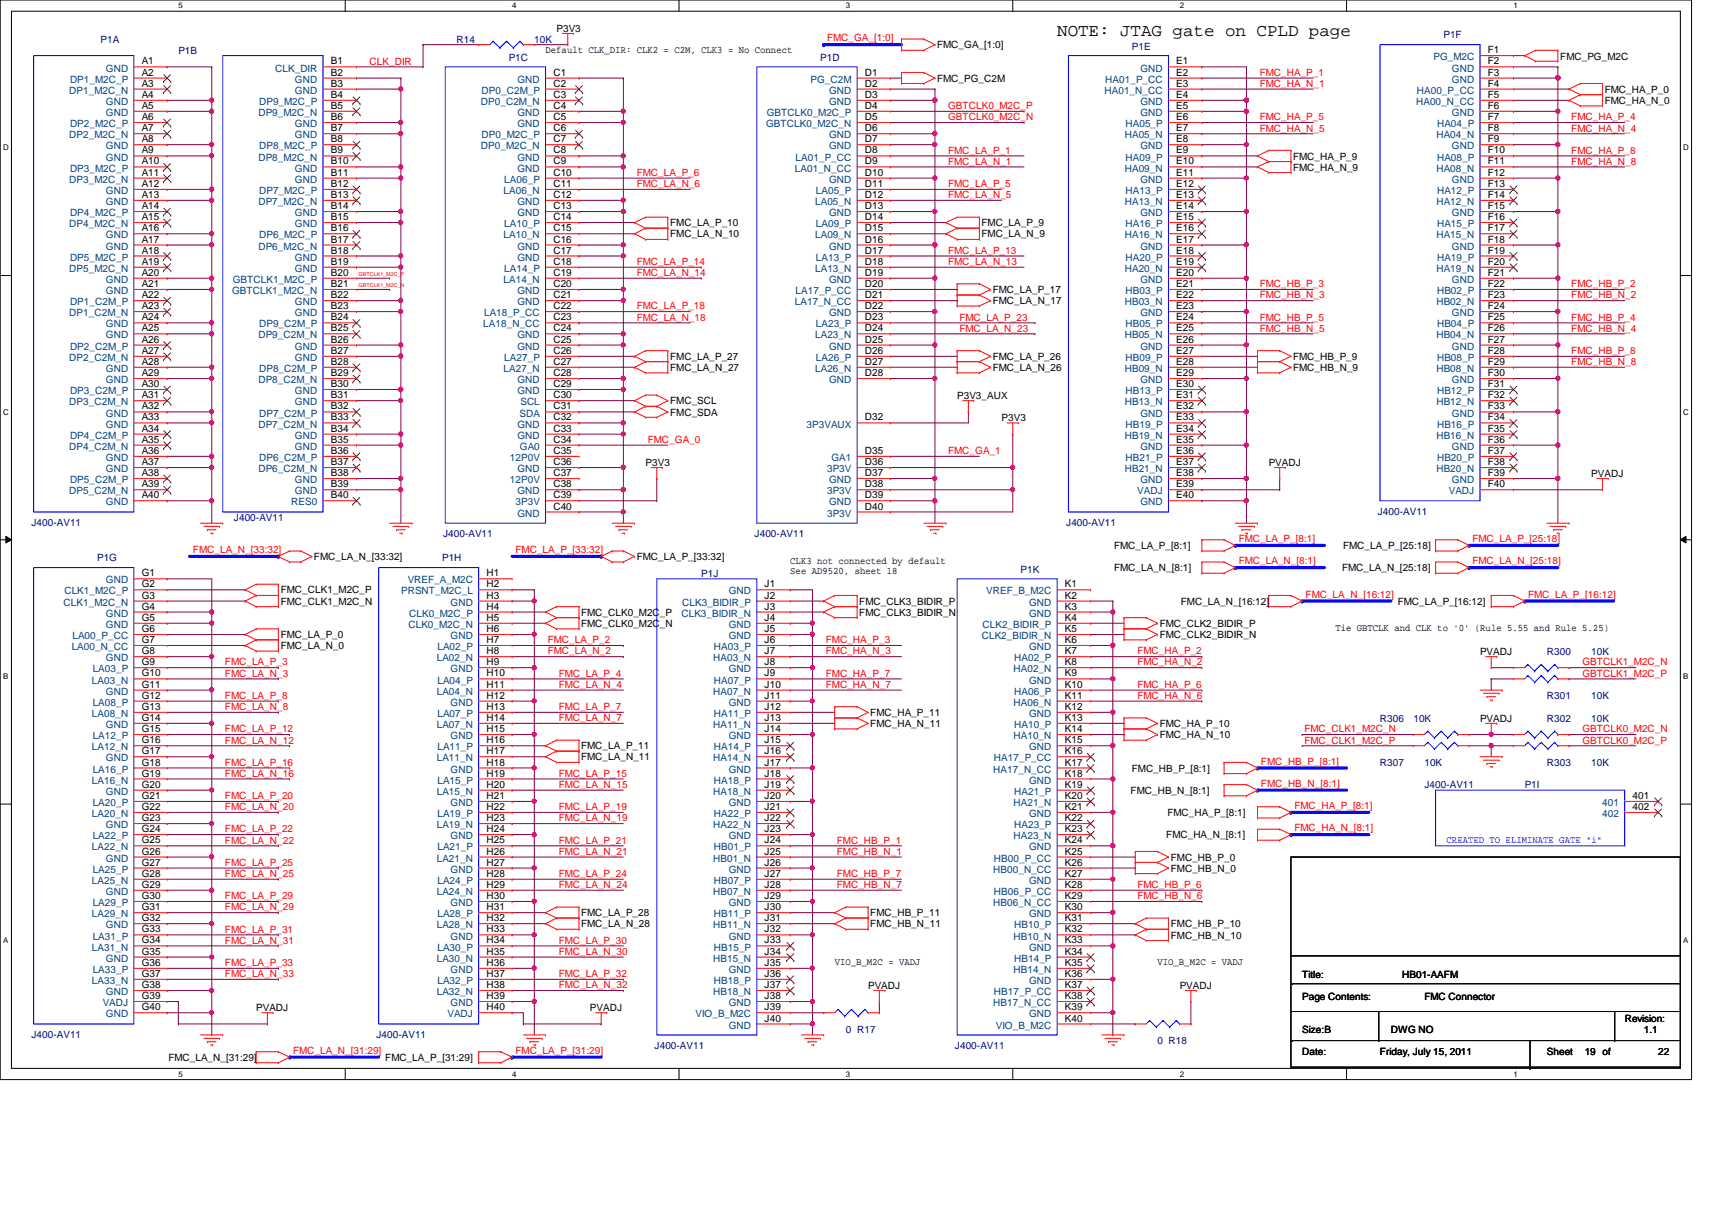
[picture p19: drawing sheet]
<svg xmlns="http://www.w3.org/2000/svg" width="297mm" height="210mm" viewBox="0 0 297 210" stroke-linecap="round" stroke-linejoin="round" font-family="sans-serif">
<defs><g id="words">
<text font-size="3" x="183.4" y="6.3">NOTE: JTAG gate on CPLD page</text>
<g font-size="1.7">
<text x="96.6" y="5.5">P3V3</text>
<text x="24.6" y="11.2">A1</text>
<text x="57.4" y="11.2">B1</text>
<text x="94.7" y="9.1">Default CLK_DIR: CLK2 = C2M, CLK3 = No Connect</text>
<text x="162.6" y="8.4">FMC_GA_[1:0]</text>
<text x="204.1" y="11.2">E1</text>
<text x="258.1" y="9.2">F1</text>
<text x="258.1" y="11.2">F2</text>
<text x="270.7" y="10.3">FMC_PG_M2C</text>
<text x="24.6" y="13.1">A2</text>
<text x="24.6" y="15">A3</text>
<text x="24.6" y="17">A4</text>
<text x="57.4" y="13.1">B2</text>
<text x="57.4" y="15">B3</text>
<text x="57.4" y="17">B4</text>
<text x="96" y="13.1">C1</text>
<text x="96" y="15">C2</text>
<text x="96" y="17">C3</text>
<text x="150.1" y="13.1">D1</text>
<text x="150.1" y="15">D2</text>
<text x="150.1" y="17">D3</text>
<text x="162.6" y="14.2">FMC_PG_C2M</text>
<text x="204.1" y="13.1">E2</text>
<text x="204.1" y="15">E3</text>
<text x="204.1" y="17">E4</text>
<text x="258.1" y="13.1">F3</text>
<text x="258.1" y="15">F4</text>
<text x="258.1" y="17">F5</text>
<text x="278.4" y="16.1">FMC_HA_P_0</text>
<text x="24.6" y="18.9">A5</text>
<text x="24.6" y="20.8">A6</text>
<text x="24.6" y="22.8">A7</text>
<text x="57.4" y="18.9">B5</text>
<text x="57.4" y="20.8">B6</text>
<text x="57.4" y="22.8">B7</text>
<text x="96" y="18.9">C4</text>
<text x="96" y="20.8">C5</text>
<text x="96" y="22.8">C6</text>
<text x="150.1" y="18.9">D4</text>
<text x="150.1" y="20.8">D5</text>
<text x="150.1" y="22.8">D6</text>
<text x="204.1" y="18.9">E5</text>
<text x="204.1" y="20.8">E6</text>
<text x="204.1" y="22.8">E7</text>
<text x="258.1" y="18.9">F6</text>
<text x="258.1" y="20.8">F7</text>
<text x="258.1" y="22.8">F8</text>
<text x="278.4" y="18">FMC_HA_N_0</text>
<text x="24.6" y="24.7">A8</text>
<text x="24.6" y="26.6">A9</text>
<text x="24.6" y="28.5">A10</text>
<text x="57.4" y="24.7">B8</text>
<text x="57.4" y="26.6">B9</text>
<text x="57.4" y="28.5">B10</text>
<text x="96" y="24.7">C7</text>
<text x="96" y="26.6">C8</text>
<text x="96" y="28.5">C9</text>
<text x="150.1" y="24.7">D7</text>
<text x="150.1" y="26.6">D8</text>
<text x="150.1" y="28.5">D9</text>
<text x="204.1" y="24.7">E8</text>
<text x="204.1" y="26.6">E9</text>
<text x="204.1" y="28.5">E10</text>
<text x="224.4" y="27.7">FMC_HA_P_9</text>
<text x="224.4" y="29.6">FMC_HA_N_9</text>
<text x="258.1" y="24.7">F9</text>
<text x="258.1" y="26.6">F10</text>
<text x="258.1" y="28.5">F11</text>
<text x="24.6" y="30.5">A11</text>
<text x="24.6" y="32.4">A12</text>
<text x="24.6" y="34.3">A13</text>
<text x="57.4" y="30.5">B11</text>
<text x="57.4" y="32.4">B12</text>
<text x="57.4" y="34.3">B13</text>
<text x="96" y="30.5">C10</text>
<text x="96" y="32.4">C11</text>
<text x="96" y="34.3">C12</text>
<text x="150.1" y="30.5">D10</text>
<text x="150.1" y="32.4">D11</text>
<text x="150.1" y="34.3">D12</text>
<text x="204.1" y="30.5">E11</text>
<text x="204.1" y="32.4">E12</text>
<text x="204.1" y="34.3">E13</text>
<text x="258.1" y="30.5">F12</text>
<text x="258.1" y="32.4">F13</text>
<text x="258.1" y="34.3">F14</text>
<text x="24.6" y="36.3">A14</text>
<text x="24.6" y="38.2">A15</text>
<text x="24.6" y="40.1">A16</text>
<text x="57.4" y="36.3">B14</text>
<text x="57.4" y="38.2">B15</text>
<text x="57.4" y="40.1">B16</text>
<text x="96" y="36.3">C13</text>
<text x="96" y="38.2">C14</text>
<text x="96" y="40.1">C15</text>
<text x="116.3" y="39.3">FMC_LA_P_10</text>
<text x="116.3" y="41.2">FMC_LA_N_10</text>
<text x="150.1" y="36.3">D13</text>
<text x="150.1" y="38.2">D14</text>
<text x="150.1" y="40.1">D15</text>
<text x="170.3" y="39.3">FMC_LA_P_9</text>
<text x="170.3" y="41.2">FMC_LA_N_9</text>
<text x="204.1" y="36.3">E14</text>
<text x="204.1" y="38.2">E15</text>
<text x="204.1" y="40.1">E16</text>
<text x="258.1" y="36.3">F15</text>
<text x="258.1" y="38.2">F16</text>
<text x="258.1" y="40.1">F17</text>
<text x="24.6" y="42.1">A17</text>
<text x="24.6" y="44">A18</text>
<text x="24.6" y="45.9">A19</text>
<text x="24.6" y="47.8">A20</text>
<text x="57.4" y="42.1">B17</text>
<text x="57.4" y="44">B18</text>
<text x="57.4" y="45.9">B19</text>
<text x="57.4" y="47.8">B20</text>
<text x="96" y="42.1">C16</text>
<text x="96" y="44">C17</text>
<text x="96" y="45.9">C18</text>
<text x="96" y="47.8">C19</text>
<text x="150.1" y="42.1">D16</text>
<text x="150.1" y="44">D17</text>
<text x="150.1" y="45.9">D18</text>
<text x="150.1" y="47.8">D19</text>
<text x="204.1" y="42.1">E17</text>
<text x="204.1" y="44">E18</text>
<text x="204.1" y="45.9">E19</text>
<text x="204.1" y="47.8">E20</text>
<text x="258.1" y="42.1">F18</text>
<text x="258.1" y="44">F19</text>
<text x="258.1" y="45.9">F20</text>
<text x="258.1" y="47.8">F21</text>
<text x="24.6" y="49.8">A21</text>
<text x="24.6" y="51.7">A22</text>
<text x="24.6" y="53.6">A23</text>
<text x="57.4" y="49.8">B21</text>
<text x="57.4" y="51.7">B22</text>
<text x="57.4" y="53.6">B23</text>
<text x="96" y="49.8">C20</text>
<text x="96" y="51.7">C21</text>
<text x="96" y="53.6">C22</text>
<text x="150.1" y="49.8">D20</text>
<text x="150.1" y="51.7">D21</text>
<text x="150.1" y="53.6">D22</text>
<text x="172.3" y="50.8">FMC_LA_P_17</text>
<text x="172.3" y="52.8">FMC_LA_N_17</text>
<text x="204.1" y="49.8">E21</text>
<text x="204.1" y="51.7">E22</text>
<text x="204.1" y="53.6">E23</text>
<text x="258.1" y="49.8">F22</text>
<text x="258.1" y="51.7">F23</text>
<text x="258.1" y="53.6">F24</text>
<text x="24.6" y="55.6">A24</text>
<text x="24.6" y="57.5">A25</text>
<text x="24.6" y="59.4">A26</text>
<text x="57.4" y="55.6">B24</text>
<text x="57.4" y="57.5">B25</text>
<text x="57.4" y="59.4">B26</text>
<text x="96" y="55.6">C23</text>
<text x="96" y="57.5">C24</text>
<text x="96" y="59.4">C25</text>
<text x="150.1" y="55.6">D23</text>
<text x="150.1" y="57.5">D24</text>
<text x="150.1" y="59.4">D25</text>
<text x="204.1" y="55.6">E24</text>
<text x="204.1" y="57.5">E25</text>
<text x="204.1" y="59.4">E26</text>
<text x="258.1" y="55.6">F25</text>
<text x="258.1" y="57.5">F26</text>
<text x="258.1" y="59.4">F27</text>
<text x="24.6" y="61.4">A27</text>
<text x="24.6" y="63.3">A28</text>
<text x="24.6" y="65.2">A29</text>
<text x="57.4" y="61.4">B27</text>
<text x="57.4" y="63.3">B28</text>
<text x="57.4" y="65.2">B29</text>
<text x="96" y="61.4">C26</text>
<text x="96" y="63.3">C27</text>
<text x="96" y="65.2">C28</text>
<text x="116.3" y="62.4">FMC_LA_P_27</text>
<text x="116.3" y="64.3">FMC_LA_N_27</text>
<text x="150.1" y="61.4">D26</text>
<text x="150.1" y="63.3">D27</text>
<text x="150.1" y="65.2">D28</text>
<text x="172.3" y="62.4">FMC_LA_P_26</text>
<text x="172.3" y="64.3">FMC_LA_N_26</text>
<text x="204.1" y="61.4">E27</text>
<text x="204.1" y="63.3">E28</text>
<text x="204.1" y="65.2">E29</text>
<text x="224.4" y="62.4">FMC_HB_P_9</text>
<text x="224.4" y="64.3">FMC_HB_N_9</text>
<text x="258.1" y="61.4">F28</text>
<text x="258.1" y="63.3">F29</text>
<text x="258.1" y="65.2">F30</text>
<text x="24.6" y="67.1">A30</text>
<text x="24.6" y="69.1">A31</text>
<text x="24.6" y="71">A32</text>
<text x="57.4" y="67.1">B30</text>
<text x="57.4" y="69.1">B31</text>
<text x="57.4" y="71">B32</text>
<text x="96" y="67.1">C29</text>
<text x="96" y="69.1">C30</text>
<text x="96" y="71">C31</text>
<text x="116.3" y="70.1">FMC_SCL</text>
<text x="166.1" y="69.2">P3V3_AUX</text>
<text x="204.1" y="67.1">E30</text>
<text x="204.1" y="69.1">E31</text>
<text x="204.1" y="71">E32</text>
<text x="258.1" y="67.1">F31</text>
<text x="258.1" y="69.1">F32</text>
<text x="258.1" y="71">F33</text>
<text x="24.6" y="72.9">A33</text>
<text x="24.6" y="74.9">A34</text>
<text x="24.6" y="76.8">A35</text>
<text x="57.4" y="72.9">B33</text>
<text x="57.4" y="74.9">B34</text>
<text x="57.4" y="76.8">B35</text>
<text x="96" y="72.9">C32</text>
<text x="96" y="74.9">C33</text>
<text x="96" y="76.8">C34</text>
<text x="116.3" y="72.1">FMC_SDA</text>
<text x="150.1" y="72.9">D32</text>
<text x="173.8" y="73.1">P3V3</text>
<text x="204.1" y="72.9">E33</text>
<text x="204.1" y="74.9">E34</text>
<text x="204.1" y="76.8">E35</text>
<text x="258.1" y="72.9">F34</text>
<text x="258.1" y="74.9">F35</text>
<text x="258.1" y="76.8">F36</text>
<text x="24.6" y="78.7">A36</text>
<text x="24.6" y="80.7">A37</text>
<text x="24.6" y="82.6">A38</text>
<text x="57.4" y="78.7">B36</text>
<text x="57.4" y="80.7">B37</text>
<text x="57.4" y="82.6">B38</text>
<text x="96" y="78.7">C35</text>
<text x="96" y="80.7">C36</text>
<text x="96" y="82.6">C37</text>
<text x="112" y="80.8">P3V3</text>
<text x="150.1" y="78.7">D35</text>
<text x="150.1" y="80.7">D36</text>
<text x="150.1" y="82.6">D37</text>
<text x="204.1" y="78.7">E36</text>
<text x="204.1" y="80.7">E37</text>
<text x="204.1" y="82.6">E38</text>
<text x="220.1" y="80.8">PVADJ</text>
<text x="258.1" y="78.7">F37</text>
<text x="258.1" y="80.7">F38</text>
<text x="258.1" y="82.6">F39</text>
<text x="276.1" y="82.7">PVADJ</text>
<text x="24.6" y="84.5">A39</text>
<text x="24.6" y="86.4">A40</text>
<text x="57.4" y="84.5">B39</text>
<text x="57.4" y="86.4">B40</text>
<text x="96" y="84.5">C38</text>
<text x="96" y="86.4">C39</text>
<text x="96" y="88.4">C40</text>
<text x="150.1" y="84.5">D38</text>
<text x="150.1" y="86.4">D39</text>
<text x="150.1" y="88.4">D40</text>
<text x="204.1" y="84.5">E39</text>
<text x="204.1" y="86.4">E40</text>
<text x="258.1" y="84.5">F40</text>
<text x="193.3" y="95.2">FMC_LA_P_[8:1]</text>
<text x="233" y="95.2">FMC_LA_P_[25:18]</text>
<text x="24.6" y="100">G1</text>
<text x="24.6" y="101.9">G2</text>
<text x="54.5" y="97.2">FMC_LA_N_[33:32]</text>
<text x="84.4" y="100">H1</text>
<text x="84.4" y="101.9">H2</text>
<text x="110.5" y="97.2">FMC_LA_P_[33:32]</text>
<text x="132.7" y="101.9">J1</text>
<text x="137.1" y="97.9">CLK3 not connected by default</text>
<text x="137.1" y="99.7">See AD9520, sheet 18</text>
<text x="184.8" y="101.9">K1</text>
<text x="193.3" y="99.1">FMC_LA_N_[8:1]</text>
<text x="232.9" y="99.1">FMC_LA_N_[25:18]</text>
<text x="24.6" y="103.8">G3</text>
<text x="24.6" y="105.7">G4</text>
<text x="24.6" y="107.7">G5</text>
<text x="48.7" y="103">FMC_CLK1_M2C_P</text>
<text x="48.7" y="104.9">FMC_CLK1_M2C_N</text>
<text x="84.4" y="103.8">H3</text>
<text x="84.4" y="105.7">H4</text>
<text x="84.4" y="107.7">H5</text>
<text x="100.8" y="106.8">FMC_CLK0_M2C_P</text>
<text x="132.7" y="103.8">J2</text>
<text x="132.7" y="105.7">J3</text>
<text x="132.7" y="107.7">J4</text>
<text x="149.1" y="104.9">FMC_CLK3_BIDIR_P</text>
<text x="149.1" y="106.8">FMC_CLK3_BIDIR_N</text>
<text x="184.8" y="103.8">K2</text>
<text x="184.8" y="105.7">K3</text>
<text x="184.8" y="107.7">K4</text>
<text x="204.9" y="104.9">FMC_LA_N_[16:12]</text>
<text x="242.5" y="104.9">FMC_LA_P_[16:12]</text>
<text x="24.6" y="109.6">G6</text>
<text x="24.6" y="111.5">G7</text>
<text x="24.6" y="113.5">G8</text>
<text x="48.7" y="110.7">FMC_LA_P_0</text>
<text x="48.7" y="112.6">FMC_LA_N_0</text>
<text x="84.4" y="109.6">H6</text>
<text x="84.4" y="111.5">H7</text>
<text x="84.4" y="113.5">H8</text>
<text x="100.8" y="108.8">FMC_CLK0_M2C_N</text>
<text x="132.7" y="109.6">J5</text>
<text x="132.7" y="111.5">J6</text>
<text x="132.7" y="113.5">J7</text>
<text x="184.8" y="109.6">K5</text>
<text x="184.8" y="111.5">K6</text>
<text x="184.8" y="113.5">K7</text>
<text x="201.2" y="108.8">FMC_CLK2_BIDIR_P</text>
<text x="201.2" y="110.7">FMC_CLK2_BIDIR_N</text>
<text x="231.7" y="109.5">Tie GBTCLK and CLK to '0' (Rule 5.55 and Rule 5.25)</text>
<text x="256.8" y="113.6">PVADJ</text>
<text x="24.6" y="115.4">G9</text>
<text x="24.6" y="117.3">G10</text>
<text x="24.6" y="119.3">G11</text>
<text x="84.4" y="115.4">H9</text>
<text x="84.4" y="117.3">H10</text>
<text x="84.4" y="119.3">H11</text>
<text x="132.7" y="115.4">J8</text>
<text x="132.7" y="117.3">J9</text>
<text x="132.7" y="119.3">J10</text>
<text x="184.8" y="115.4">K8</text>
<text x="184.8" y="117.3">K9</text>
<text x="184.8" y="119.3">K10</text>
<text x="24.6" y="121.2">G12</text>
<text x="24.6" y="123.1">G13</text>
<text x="24.6" y="125.1">G14</text>
<text x="84.4" y="121.2">H12</text>
<text x="84.4" y="123.1">H13</text>
<text x="84.4" y="125.1">H14</text>
<text x="132.7" y="121.2">J11</text>
<text x="132.7" y="123.1">J12</text>
<text x="132.7" y="125.1">J13</text>
<text x="151" y="124.2">FMC_HA_P_11</text>
<text x="184.8" y="121.2">K11</text>
<text x="184.8" y="123.1">K12</text>
<text x="184.8" y="125.1">K13</text>
<text x="256.8" y="125.2">PVADJ</text>
<text x="24.6" y="127">G15</text>
<text x="24.6" y="128.9">G16</text>
<text x="24.6" y="130.9">G17</text>
<text x="84.4" y="127">H15</text>
<text x="84.4" y="128.9">H16</text>
<text x="84.4" y="130.9">H17</text>
<text x="100.8" y="130">FMC_LA_P_11</text>
<text x="100.8" y="131.9">FMC_LA_N_11</text>
<text x="132.7" y="127">J14</text>
<text x="132.7" y="128.9">J15</text>
<text x="132.7" y="130.9">J16</text>
<text x="151" y="126.2">FMC_HA_N_11</text>
<text x="184.8" y="127">K14</text>
<text x="184.8" y="128.9">K15</text>
<text x="184.8" y="130.9">K16</text>
<text x="201.2" y="126.2">FMC_HA_P_10</text>
<text x="201.2" y="128.1">FMC_HA_N_10</text>
<text x="24.6" y="132.8">G18</text>
<text x="24.6" y="134.7">G19</text>
<text x="24.6" y="136.7">G20</text>
<text x="84.4" y="132.8">H18</text>
<text x="84.4" y="134.7">H19</text>
<text x="84.4" y="136.7">H20</text>
<text x="132.7" y="132.8">J17</text>
<text x="132.7" y="134.7">J18</text>
<text x="132.7" y="136.7">J19</text>
<text x="184.8" y="132.8">K17</text>
<text x="184.8" y="134.7">K18</text>
<text x="184.8" y="136.7">K19</text>
<text x="196.2" y="137.7">FMC_HB_N_[8:1]</text>
<text x="196.4" y="133.9">FMC_HB_P_[8:1]</text>
<text x="24.6" y="138.6">G21</text>
<text x="24.6" y="140.5">G22</text>
<text x="24.6" y="142.5">G23</text>
<text x="84.4" y="138.6">H21</text>
<text x="84.4" y="140.5">H22</text>
<text x="84.4" y="142.5">H23</text>
<text x="132.7" y="138.6">J20</text>
<text x="132.7" y="140.5">J21</text>
<text x="132.7" y="142.5">J22</text>
<text x="184.8" y="138.6">K20</text>
<text x="184.8" y="140.5">K21</text>
<text x="184.8" y="142.5">K22</text>
<text x="202.6" y="141.6">FMC_HA_P_[8:1]</text>
<text x="283.2" y="138.6">401</text>
<text x="283.2" y="140.5">402</text>
<text x="24.6" y="144.4">G24</text>
<text x="24.6" y="146.3">G25</text>
<text x="24.6" y="148.3">G26</text>
<text x="84.4" y="144.4">H24</text>
<text x="84.4" y="146.3">H25</text>
<text x="84.4" y="148.3">H26</text>
<text x="132.7" y="144.4">J23</text>
<text x="132.7" y="146.3">J24</text>
<text x="132.7" y="148.3">J25</text>
<text x="184.8" y="144.4">K23</text>
<text x="184.8" y="146.3">K24</text>
<text x="184.8" y="148.3">K25</text>
<text x="202.4" y="145.5">FMC_HA_N_[8:1]</text>
<text x="203.2" y="149.3">FMC_HB_P_0</text>
<text x="24.6" y="150.2">G27</text>
<text x="24.6" y="152.1">G28</text>
<text x="24.6" y="154">G29</text>
<text x="24.6" y="156">G30</text>
<text x="84.4" y="150.2">H27</text>
<text x="84.4" y="152.1">H28</text>
<text x="84.4" y="154">H29</text>
<text x="84.4" y="156">H30</text>
<text x="132.7" y="150.2">J26</text>
<text x="132.7" y="152.1">J27</text>
<text x="132.7" y="154">J28</text>
<text x="132.7" y="156">J29</text>
<text x="184.8" y="150.2">K26</text>
<text x="184.8" y="152.1">K27</text>
<text x="184.8" y="154">K28</text>
<text x="184.8" y="156">K29</text>
<text x="203.2" y="151.2">FMC_HB_N_0</text>
<text x="24.6" y="157.9">G31</text>
<text x="24.6" y="159.8">G32</text>
<text x="24.6" y="161.8">G33</text>
<text x="84.4" y="157.9">H31</text>
<text x="84.4" y="159.8">H32</text>
<text x="84.4" y="161.8">H33</text>
<text x="100.8" y="159">FMC_LA_P_28</text>
<text x="100.8" y="160.9">FMC_LA_N_28</text>
<text x="132.7" y="157.9">J30</text>
<text x="132.7" y="159.8">J31</text>
<text x="132.7" y="161.8">J32</text>
<text x="151" y="159">FMC_HB_P_11</text>
<text x="151" y="160.9">FMC_HB_N_11</text>
<text x="184.8" y="157.9">K30</text>
<text x="184.8" y="159.8">K31</text>
<text x="184.8" y="161.8">K32</text>
<text x="203.2" y="160.9">FMC_HB_P_10</text>
<text x="24.6" y="163.7">G34</text>
<text x="24.6" y="165.6">G35</text>
<text x="24.6" y="167.6">G36</text>
<text x="84.4" y="163.7">H34</text>
<text x="84.4" y="165.6">H35</text>
<text x="84.4" y="167.6">H36</text>
<text x="132.7" y="163.7">J33</text>
<text x="132.7" y="165.6">J34</text>
<text x="132.7" y="167.6">J35</text>
<text x="144.8" y="167.4">VIO_B_M2C = VADJ</text>
<text x="184.8" y="163.7">K33</text>
<text x="184.8" y="165.6">K34</text>
<text x="184.8" y="167.6">K35</text>
<text x="200.8" y="167.4">VIO_B_M2C = VADJ</text>
<text x="203.2" y="162.8">FMC_HB_N_10</text>
<text x="24.6" y="169.5">G37</text>
<text x="24.6" y="171.4">G38</text>
<text x="24.6" y="173.3">G39</text>
<text x="84.4" y="169.5">H37</text>
<text x="84.4" y="171.4">H38</text>
<text x="84.4" y="173.3">H39</text>
<text x="132.7" y="169.5">J36</text>
<text x="132.7" y="171.4">J37</text>
<text x="132.7" y="173.3">J38</text>
<text x="150.6" y="171.5">PVADJ</text>
<text x="184.8" y="169.5">K36</text>
<text x="184.8" y="171.4">K37</text>
<text x="184.8" y="173.3">K38</text>
<text x="204.7" y="171.5">PVADJ</text>
<text x="225.9" y="169.6">Title:</text>
<text x="225.9" y="173.4">Page Contents:</text>
<text x="243.3" y="169.6">HB01-AAFM</text>
<text x="247.1" y="173.4">FMC Connector</text>
<text x="24.6" y="175.3">G40</text>
<text x="44.4" y="175.3">PVADJ</text>
<text x="84.4" y="175.3">H40</text>
<text x="102.4" y="175.3">PVADJ</text>
<text x="132.7" y="175.3">J39</text>
<text x="132.7" y="177.2">J40</text>
<text x="184.8" y="175.3">K39</text>
<text x="184.8" y="177.2">K40</text>
<text x="225.9" y="179.2">Size:B</text>
<text x="241.3" y="179.2">DWG NO</text>
<text x="281.9" y="177.3">Revision:</text>
<text x="285.2" y="179.2">1.1</text>
<text x="29.2" y="184.1">FMC_LA_N_[31:29]</text>
<text x="66.8" y="184.1">FMC_LA_P_[31:29]</text>
<text x="225.9" y="183.1">Date:</text>
<text x="239.4" y="183.1">Friday, July 15, 2011</text>
<text x="268.4" y="183.1">Sheet</text>
<text x="275" y="183.1">19 of</text>
<text x="287.7" y="183.1">22</text>
</g>
<g font-size="1.7" fill="#000080">
<text x="17.4" y="7.4">P1A</text>
<text x="30.9" y="9.4">P1B</text>
<text x="79.2" y="7.4">R14</text>
<text x="88.3" y="10.5">P1C</text>
<text x="92.7" y="7.4">10K</text>
<text x="142.3" y="10.5">P1D</text>
<text x="196.4" y="8.6">P1E</text>
<text x="250.4" y="6.6">P1F</text>
<text x="239.1" y="89.3">J400-AV11</text>
<text x="5.5" y="91.2">J400-AV11</text>
<text x="40.6" y="90.4">J400-AV11</text>
<text x="76.9" y="93.1">J400-AV11</text>
<text x="130.9" y="93.1">J400-AV11</text>
<text x="185" y="91.2">J400-AV11</text>
<text x="16.8" y="97.4">P1G</text>
<text x="76.7" y="97.4">P1H</text>
<text x="121.7" y="100.1">P1J</text>
<text x="177.1" y="99.3">P1K</text>
<text x="268.4" y="113.6">R300</text>
<text x="276.1" y="113.6">10K</text>
<text x="239.4" y="125.2">R306</text>
<text x="245.2" y="125.2">10K</text>
<text x="268.4" y="121.3">R301</text>
<text x="268.4" y="125.2">R302</text>
<text x="276.1" y="121.3">10K</text>
<text x="276.1" y="125.2">10K</text>
<text x="239.4" y="132.9">R307</text>
<text x="247.1" y="136.7">J400-AV11</text>
<text x="247.1" y="132.9">10K</text>
<text x="264.5" y="136.7">P1I</text>
<text x="268.4" y="132.9">R303</text>
<text x="276.1" y="132.9">10K</text>
<text x="146.8" y="179.2">0 R17</text>
<text x="5.5" y="180">J400-AV11</text>
<text x="65.3" y="180">J400-AV11</text>
<text x="113.6" y="181.9">J400-AV11</text>
<text x="165.7" y="181.9">J400-AV11</text>
<text x="200.8" y="181.1">0 R18</text>
</g>
<g font-size="1.7" fill="#f00">
<text x="64.1" y="11.2">CLK_DIR</text>
<text x="143.5" y="7.2">FMC_GA_[1:0]</text>
<text x="218.6" y="13.2">FMC_HA_P_1</text>
<text x="218.6" y="15.1">FMC_HA_N_1</text>
<text x="164.5" y="20.9">GBTCLK0_M2C_N</text>
<text x="164.5" y="18.9">GBTCLK0_M2C_P</text>
<text x="218.6" y="20.9">FMC_HA_P_5</text>
<text x="218.6" y="22.8">FMC_HA_N_5</text>
<text x="272.6" y="20.9">FMC_HA_P_4</text>
<text x="272.6" y="22.8">FMC_HA_N_4</text>
<text x="164.5" y="26.7">FMC_LA_P_1</text>
<text x="164.5" y="28.6">FMC_LA_N_1</text>
<text x="272.6" y="26.7">FMC_HA_P_8</text>
<text x="272.6" y="28.6">FMC_HA_N_8</text>
<text x="110.5" y="30.5">FMC_LA_P_6</text>
<text x="110.5" y="32.5">FMC_LA_N_6</text>
<text x="164.5" y="32.5">FMC_LA_P_5</text>
<text x="164.5" y="34.4">FMC_LA_N_5</text>
<text x="110.5" y="46">FMC_LA_P_14</text>
<text x="110.5" y="47.9">FMC_LA_N_14</text>
<text x="164.5" y="44">FMC_LA_P_13</text>
<text x="164.5" y="46">FMC_LA_N_13</text>
<text x="110.5" y="53.7">FMC_LA_P_18</text>
<text x="218.6" y="49.8">FMC_HB_P_3</text>
<text x="218.6" y="51.8">FMC_HB_N_3</text>
<text x="272.6" y="49.8">FMC_HB_P_2</text>
<text x="272.6" y="51.8">FMC_HB_N_2</text>
<text x="110.5" y="55.6">FMC_LA_N_18</text>
<text x="166.5" y="55.6">FMC_LA_P_23</text>
<text x="166.5" y="57.5">FMC_LA_N_23</text>
<text x="218.6" y="55.6">FMC_HB_P_5</text>
<text x="218.6" y="57.5">FMC_HB_N_5</text>
<text x="272.6" y="55.6">FMC_HB_P_4</text>
<text x="272.6" y="57.5">FMC_HB_N_4</text>
<text x="272.6" y="61.4">FMC_HB_P_8</text>
<text x="272.6" y="63.3">FMC_HB_N_8</text>
<text x="112.4" y="76.8">FMC_GA_0</text>
<text x="164.5" y="78.8">FMC_GA_1</text>
<text x="33.5" y="95.9">FMC_LA_N_[33:32]</text>
<text x="89.4" y="95.9">FMC_LA_P_[33:32]</text>
<text x="214.9" y="94">FMC_LA_P_[8:1]</text>
<text x="255.5" y="94">FMC_LA_P_[25:18]</text>
<text x="214.9" y="97.9">FMC_LA_N_[8:1]</text>
<text x="255.5" y="97.9">FMC_LA_N_[25:18]</text>
<text x="226.5" y="103.7">FMC_LA_N_[16:12]</text>
<text x="265.1" y="103.7">FMC_LA_P_[16:12]</text>
<text x="95" y="111.6">FMC_LA_P_2</text>
<text x="95" y="113.5">FMC_LA_N_2</text>
<text x="143.3" y="111.6">FMC_HA_P_3</text>
<text x="143.3" y="113.5">FMC_HA_N_3</text>
<text x="197.4" y="113.5">FMC_HA_P_2</text>
<text x="39" y="115.4">FMC_LA_P_3</text>
<text x="39" y="117.4">FMC_LA_N_3</text>
<text x="96.9" y="117.4">FMC_LA_P_4</text>
<text x="96.9" y="119.3">FMC_LA_N_4</text>
<text x="143.3" y="117.4">FMC_HA_P_7</text>
<text x="143.3" y="119.3">FMC_HA_N_7</text>
<text x="197.4" y="115.4">FMC_HA_N_2</text>
<text x="197.4" y="119.3">FMC_HA_P_6</text>
<text x="274.6" y="117.4">GBTCLK1_M2C_P</text>
<text x="274.6" y="115.4">GBTCLK1_M2C_N</text>
<text x="39" y="121.2">FMC_LA_P_8</text>
<text x="39" y="123.2">FMC_LA_N_8</text>
<text x="96.9" y="123.2">FMC_LA_P_7</text>
<text x="96.9" y="125.1">FMC_LA_N_7</text>
<text x="197.4" y="121.2">FMC_HA_N_6</text>
<text x="39" y="127">FMC_LA_P_12</text>
<text x="39" y="129">FMC_LA_N_12</text>
<text x="226.3" y="127">FMC_CLK1_M2C_N</text>
<text x="226.3" y="129">FMC_CLK1_M2C_P</text>
<text x="274.6" y="129">GBTCLK0_M2C_P</text>
<text x="274.6" y="127">GBTCLK0_M2C_N</text>
<text x="39" y="132.8">FMC_LA_P_16</text>
<text x="39" y="134.7">FMC_LA_N_16</text>
<text x="96.9" y="134.7">FMC_LA_P_15</text>
<text x="96.9" y="136.7">FMC_LA_N_15</text>
<text x="218.8" y="132.6">FMC_HB_P_[8:1]</text>
<text x="218.8" y="136.5">FMC_HB_N_[8:1]</text>
<text x="39" y="138.6">FMC_LA_P_20</text>
<text x="39" y="140.5">FMC_LA_N_20</text>
<text x="96.9" y="140.5">FMC_LA_P_19</text>
<text x="96.9" y="142.5">FMC_LA_N_19</text>
<text x="224.6" y="140.3">FMC_HA_P_[8:1]</text>
<text x="39" y="144.4">FMC_LA_P_22</text>
<text x="39" y="146.3">FMC_LA_N_22</text>
<text x="96.9" y="146.3">FMC_LA_P_21</text>
<text x="96.9" y="148.3">FMC_LA_N_21</text>
<text x="145.2" y="146.3">FMC_HB_P_1</text>
<text x="145.2" y="148.3">FMC_HB_N_1</text>
<text x="224.6" y="144.2">FMC_HA_N_[8:1]</text>
<text x="39" y="150.2">FMC_LA_P_25</text>
<text x="39" y="152.1">FMC_LA_N_25</text>
<text x="39" y="156">FMC_LA_P_29</text>
<text x="96.9" y="152.1">FMC_LA_P_24</text>
<text x="96.9" y="154.1">FMC_LA_N_24</text>
<text x="145.2" y="152.1">FMC_HB_P_7</text>
<text x="145.2" y="154.1">FMC_HB_N_7</text>
<text x="197.4" y="154.1">FMC_HB_P_6</text>
<text x="197.4" y="156">FMC_HB_N_6</text>
<text x="39" y="157.9">FMC_LA_N_29</text>
<text x="39" y="161.8">FMC_LA_P_31</text>
<text x="39" y="163.7">FMC_LA_N_31</text>
<text x="39" y="167.6">FMC_LA_P_33</text>
<text x="96.9" y="163.7">FMC_LA_P_30</text>
<text x="96.9" y="165.7">FMC_LA_N_30</text>
<text x="39" y="169.5">FMC_LA_N_33</text>
<text x="96.9" y="169.5">FMC_LA_P_32</text>
<text x="96.9" y="171.4">FMC_LA_N_32</text>
<text x="50.8" y="182.8">FMC_LA_N_[31:29]</text>
<text x="89.4" y="182.8">FMC_LA_P_[31:29]</text>
</g>
<g font-size="1.7" fill="#004080">
<text x="248.7" y="10.5">PG_M2C</text>
<text x="12" y="16.3">DP1_M2C_N</text>
<text x="12.1" y="14.4">DP1_M2C_P</text>
<text x="18.4" y="12.4">GND</text>
<text x="47.7" y="12.4">CLK_DIR</text>
<text x="51.2" y="14.4">GND</text>
<text x="51.2" y="16.3">GND</text>
<text x="83.6" y="16.3">DP0_C2M_P</text>
<text x="89.8" y="14.4">GND</text>
<text x="140.6" y="14.4">PG_C2M</text>
<text x="143.8" y="16.3">GND</text>
<text x="191.6" y="16.3">HA01_N_CC</text>
<text x="191.8" y="14.4">HA01_P_CC</text>
<text x="197.9" y="12.4">GND</text>
<text x="245.8" y="16.3">HA00_P_CC</text>
<text x="251.9" y="12.4">GND</text>
<text x="251.9" y="14.4">GND</text>
<text x="12.1" y="22.1">DP2_M2C_P</text>
<text x="18.4" y="18.2">GND</text>
<text x="18.4" y="20.1">GND</text>
<text x="44.8" y="20.1">DP9_M2C_N</text>
<text x="45" y="18.2">DP9_M2C_P</text>
<text x="51.2" y="22.1">GND</text>
<text x="83.4" y="18.2">DP0_C2M_N</text>
<text x="89.8" y="20.1">GND</text>
<text x="89.8" y="22.1">GND</text>
<text x="132.9" y="22.1">GBTCLK0_M2C_N</text>
<text x="133.1" y="20.1">GBTCLK0_M2C_P</text>
<text x="143.8" y="18.2">GND</text>
<text x="195.3" y="22.1">HA05_P</text>
<text x="197.9" y="18.2">GND</text>
<text x="197.9" y="20.1">GND</text>
<text x="245.7" y="18.2">HA00_N_CC</text>
<text x="249.3" y="22.1">HA04_P</text>
<text x="251.9" y="20.1">GND</text>
<text x="12" y="24">DP2_M2C_N</text>
<text x="12.1" y="29.8">DP3_M2C_P</text>
<text x="18.4" y="25.9">GND</text>
<text x="18.4" y="27.9">GND</text>
<text x="44.8" y="27.9">DP8_M2C_N</text>
<text x="45" y="25.9">DP8_M2C_P</text>
<text x="51.2" y="24">GND</text>
<text x="51.2" y="29.8">GND</text>
<text x="83.4" y="25.9">DP0_M2C_N</text>
<text x="83.6" y="24">DP0_M2C_P</text>
<text x="89.8" y="27.9">GND</text>
<text x="89.8" y="29.8">GND</text>
<text x="137.9" y="29.8">LA01_N_CC</text>
<text x="138" y="27.9">LA01_P_CC</text>
<text x="143.8" y="24">GND</text>
<text x="143.8" y="25.9">GND</text>
<text x="195.2" y="24">HA05_N</text>
<text x="195.2" y="29.8">HA09_N</text>
<text x="195.3" y="27.9">HA09_P</text>
<text x="197.9" y="25.9">GND</text>
<text x="249.2" y="24">HA04_N</text>
<text x="249.2" y="29.8">HA08_N</text>
<text x="249.3" y="27.9">HA08_P</text>
<text x="251.9" y="25.9">GND</text>
<text x="12" y="31.7">DP3_M2C_N</text>
<text x="18.4" y="33.7">GND</text>
<text x="18.4" y="35.6">GND</text>
<text x="44.8" y="35.6">DP7_M2C_N</text>
<text x="45" y="33.7">DP7_M2C_P</text>
<text x="51.2" y="31.7">GND</text>
<text x="87.4" y="33.7">LA06_N</text>
<text x="87.5" y="31.7">LA06_P</text>
<text x="89.8" y="35.6">GND</text>
<text x="141.4" y="35.6">LA05_N</text>
<text x="141.6" y="33.7">LA05_P</text>
<text x="143.8" y="31.7">GND</text>
<text x="195.2" y="35.6">HA13_N</text>
<text x="195.3" y="33.7">HA13_P</text>
<text x="197.9" y="31.7">GND</text>
<text x="249.2" y="35.6">HA12_N</text>
<text x="249.3" y="33.7">HA12_P</text>
<text x="251.9" y="31.7">GND</text>
<text x="12" y="39.4">DP4_M2C_N</text>
<text x="12.1" y="37.5">DP4_M2C_P</text>
<text x="18.4" y="41.4">GND</text>
<text x="45" y="41.4">DP6_M2C_P</text>
<text x="51.2" y="37.5">GND</text>
<text x="51.2" y="39.4">GND</text>
<text x="87.4" y="41.4">LA10_N</text>
<text x="87.5" y="39.4">LA10_P</text>
<text x="89.8" y="37.5">GND</text>
<text x="141.4" y="41.4">LA09_N</text>
<text x="141.6" y="39.4">LA09_P</text>
<text x="143.8" y="37.5">GND</text>
<text x="195.2" y="41.4">HA16_N</text>
<text x="195.3" y="39.4">HA16_P</text>
<text x="197.9" y="37.5">GND</text>
<text x="249.2" y="41.4">HA15_N</text>
<text x="249.3" y="39.4">HA15_P</text>
<text x="251.9" y="37.5">GND</text>
<text x="12" y="47.2">DP5_M2C_N</text>
<text x="12.1" y="45.2">DP5_M2C_P</text>
<text x="18.4" y="43.3">GND</text>
<text x="44.8" y="43.3">DP6_M2C_N</text>
<text x="51.2" y="45.2">GND</text>
<text x="51.2" y="47.2">GND</text>
<text x="87.5" y="47.2">LA14_P</text>
<text x="89.8" y="43.3">GND</text>
<text x="89.8" y="45.2">GND</text>
<text x="141.4" y="47.2">LA13_N</text>
<text x="141.6" y="45.2">LA13_P</text>
<text x="143.8" y="43.3">GND</text>
<text x="195.2" y="47.2">HA20_N</text>
<text x="195.3" y="45.2">HA20_P</text>
<text x="197.9" y="43.3">GND</text>
<text x="249.2" y="47.2">HA19_N</text>
<text x="249.3" y="45.2">HA19_P</text>
<text x="251.9" y="43.3">GND</text>
<text x="12.1" y="53">DP1_C2M_P</text>
<text x="18.4" y="49.1">GND</text>
<text x="18.4" y="51">GND</text>
<text x="40.3" y="51">GBTCLK1_M2C_N</text>
<text x="40.4" y="49.1">GBTCLK1_M2C_P</text>
<text x="51.2" y="53">GND</text>
<text x="87.4" y="49.1">LA14_N</text>
<text x="89.8" y="51">GND</text>
<text x="89.8" y="53">GND</text>
<text x="137.9" y="53">LA17_N_CC</text>
<text x="138" y="51">LA17_P_CC</text>
<text x="143.8" y="49.1">GND</text>
<text x="195.2" y="53">HB03_N</text>
<text x="195.3" y="51">HB03_P</text>
<text x="197.9" y="49.1">GND</text>
<text x="249.2" y="53">HB02_N</text>
<text x="249.3" y="51">HB02_P</text>
<text x="251.9" y="49.1">GND</text>
<text x="12" y="54.9">DP1_C2M_N</text>
<text x="18.4" y="56.8">GND</text>
<text x="18.4" y="58.7">GND</text>
<text x="44.8" y="58.7">DP9_C2M_N</text>
<text x="45" y="56.8">DP9_C2M_P</text>
<text x="51.2" y="54.9">GND</text>
<text x="83.9" y="56.8">LA18_N_CC</text>
<text x="84" y="54.9">LA18_P_CC</text>
<text x="89.8" y="58.7">GND</text>
<text x="141.4" y="58.7">LA23_N</text>
<text x="141.6" y="56.8">LA23_P</text>
<text x="143.8" y="54.9">GND</text>
<text x="195.2" y="58.7">HB05_N</text>
<text x="195.3" y="56.8">HB05_P</text>
<text x="197.9" y="54.9">GND</text>
<text x="249.2" y="58.7">HB04_N</text>
<text x="249.3" y="56.8">HB04_P</text>
<text x="251.9" y="54.9">GND</text>
<text x="12" y="62.6">DP2_C2M_N</text>
<text x="12.1" y="60.7">DP2_C2M_P</text>
<text x="18.4" y="64.5">GND</text>
<text x="45" y="64.5">DP8_C2M_P</text>
<text x="51.2" y="60.7">GND</text>
<text x="51.2" y="62.6">GND</text>
<text x="87.4" y="64.5">LA27_N</text>
<text x="87.5" y="62.6">LA27_P</text>
<text x="89.8" y="60.7">GND</text>
<text x="141.4" y="64.5">LA26_N</text>
<text x="141.6" y="62.6">LA26_P</text>
<text x="143.8" y="60.7">GND</text>
<text x="195.2" y="64.5">HB09_N</text>
<text x="195.3" y="62.6">HB09_P</text>
<text x="197.9" y="60.7">GND</text>
<text x="249.2" y="64.5">HB08_N</text>
<text x="249.3" y="62.6">HB08_P</text>
<text x="251.9" y="60.7">GND</text>
<text x="12" y="70.3">DP3_C2M_N</text>
<text x="12.1" y="68.4">DP3_C2M_P</text>
<text x="18.4" y="66.5">GND</text>
<text x="44.8" y="66.5">DP8_C2M_N</text>
<text x="51.2" y="68.4">GND</text>
<text x="51.2" y="70.3">GND</text>
<text x="89.8" y="66.5">GND</text>
<text x="89.8" y="68.4">GND</text>
<text x="90.3" y="70.3">SCL</text>
<text x="143.8" y="66.5">GND</text>
<text x="195.2" y="70.3">HB13_N</text>
<text x="195.3" y="68.4">HB13_P</text>
<text x="197.9" y="66.5">GND</text>
<text x="249.2" y="70.3">HB12_N</text>
<text x="249.3" y="68.4">HB12_P</text>
<text x="251.9" y="66.5">GND</text>
<text x="12.1" y="76.1">DP4_C2M_P</text>
<text x="18.4" y="72.3">GND</text>
<text x="18.4" y="74.2">GND</text>
<text x="44.8" y="74.2">DP7_C2M_N</text>
<text x="45" y="72.3">DP7_C2M_P</text>
<text x="51.2" y="76.1">GND</text>
<text x="89.8" y="74.2">GND</text>
<text x="89.8" y="76.1">GND</text>
<text x="90.1" y="72.3">SDA</text>
<text x="140" y="74.2">3P3VAUX</text>
<text x="195.2" y="76.1">HB19_N</text>
<text x="195.3" y="74.2">HB19_P</text>
<text x="197.9" y="72.3">GND</text>
<text x="249.2" y="76.1">HB16_N</text>
<text x="249.3" y="74.2">HB16_P</text>
<text x="251.9" y="72.3">GND</text>
<text x="12" y="78">DP4_C2M_N</text>
<text x="12.1" y="83.8">DP5_C2M_P</text>
<text x="18.4" y="80">GND</text>
<text x="18.4" y="81.9">GND</text>
<text x="44.8" y="81.9">DP6_C2M_N</text>
<text x="45" y="80">DP6_C2M_P</text>
<text x="51.2" y="78">GND</text>
<text x="51.2" y="83.8">GND</text>
<text x="88.5" y="80">12P0V</text>
<text x="88.5" y="83.8">12P0V</text>
<text x="89.8" y="81.9">GND</text>
<text x="90.2" y="78">GA0</text>
<text x="143.5" y="81.9">3P3V</text>
<text x="143.8" y="83.8">GND</text>
<text x="144.3" y="80">GA1</text>
<text x="195.2" y="81.9">HB21_N</text>
<text x="195.3" y="80">HB21_P</text>
<text x="197.9" y="78">GND</text>
<text x="197.9" y="83.8">GND</text>
<text x="249.2" y="81.9">HB20_N</text>
<text x="249.3" y="80">HB20_P</text>
<text x="251.9" y="78">GND</text>
<text x="251.9" y="83.8">GND</text>
<text x="12" y="85.8">DP5_C2M_N</text>
<text x="18.4" y="87.7">GND</text>
<text x="50.5" y="87.7">RES0</text>
<text x="51.2" y="85.8">GND</text>
<text x="89.4" y="87.7">3P3V</text>
<text x="89.8" y="85.8">GND</text>
<text x="89.8" y="89.6">GND</text>
<text x="143.5" y="85.8">3P3V</text>
<text x="143.5" y="89.6">3P3V</text>
<text x="143.8" y="87.7">GND</text>
<text x="197.3" y="85.8">VADJ</text>
<text x="197.9" y="87.7">GND</text>
<text x="251.4" y="85.8">VADJ</text>
<text x="18.4" y="101.2">GND</text>
<text x="70.7" y="101.2">VREF_A_M2C</text>
<text x="11" y="105.1">CLK1_M2C_N</text>
<text x="11.2" y="103.1">CLK1_M2C_P</text>
<text x="18.4" y="107">GND</text>
<text x="69.6" y="103.1">PRSNT_M2C_L</text>
<text x="71" y="107">CLK0_M2C_P</text>
<text x="78.2" y="105.1">GND</text>
<text x="118.2" y="107">CLK3_BIDIR_N</text>
<text x="118.4" y="105.1">CLK3_BIDIR_P</text>
<text x="126.4" y="103.1">GND</text>
<text x="171.1" y="103.1">VREF_B_M2C</text>
<text x="178.6" y="105.1">GND</text>
<text x="178.6" y="107">GND</text>
<text x="12.4" y="112.8">LA00_N_CC</text>
<text x="12.6" y="110.9">LA00_P_CC</text>
<text x="18.4" y="108.9">GND</text>
<text x="70.9" y="108.9">CLK0_M2C_N</text>
<text x="75.9" y="112.8">LA02_P</text>
<text x="78.2" y="110.9">GND</text>
<text x="123.9" y="112.8">HA03_P</text>
<text x="126.4" y="108.9">GND</text>
<text x="126.4" y="110.9">GND</text>
<text x="170.3" y="110.9">CLK2_BIDIR_N</text>
<text x="170.5" y="108.9">CLK2_BIDIR_P</text>
<text x="178.6" y="112.8">GND</text>
<text x="16" y="118.6">LA03_N</text>
<text x="16.1" y="116.6">LA03_P</text>
<text x="18.4" y="114.7">GND</text>
<text x="75.8" y="114.7">LA02_N</text>
<text x="75.9" y="118.6">LA04_P</text>
<text x="78.2" y="116.6">GND</text>
<text x="123.7" y="114.7">HA03_N</text>
<text x="123.9" y="118.6">HA07_P</text>
<text x="126.4" y="116.6">GND</text>
<text x="175.8" y="116.6">HA02_N</text>
<text x="176" y="114.7">HA02_P</text>
<text x="178.6" y="118.6">GND</text>
<text x="16" y="124.4">LA08_N</text>
<text x="16.1" y="122.4">LA08_P</text>
<text x="18.4" y="120.5">GND</text>
<text x="75.8" y="120.5">LA04_N</text>
<text x="75.9" y="124.4">LA07_P</text>
<text x="78.2" y="122.4">GND</text>
<text x="123.7" y="120.5">HA07_N</text>
<text x="123.9" y="124.4">HA11_P</text>
<text x="126.4" y="122.4">GND</text>
<text x="175.8" y="122.4">HA06_N</text>
<text x="176" y="120.5">HA06_P</text>
<text x="178.6" y="124.4">GND</text>
<text x="16" y="130.2">LA12_N</text>
<text x="16.1" y="128.2">LA12_P</text>
<text x="18.4" y="126.3">GND</text>
<text x="75.8" y="126.3">LA07_N</text>
<text x="75.9" y="130.2">LA11_P</text>
<text x="78.2" y="128.2">GND</text>
<text x="123.7" y="126.3">HA11_N</text>
<text x="123.9" y="130.2">HA14_P</text>
<text x="126.4" y="128.2">GND</text>
<text x="175.8" y="128.2">HA10_N</text>
<text x="176" y="126.3">HA10_P</text>
<text x="178.6" y="130.2">GND</text>
<text x="16" y="135.9">LA16_N</text>
<text x="16.1" y="134">LA16_P</text>
<text x="18.4" y="132.1">GND</text>
<text x="18.4" y="137.9">GND</text>
<text x="75.8" y="132.1">LA11_N</text>
<text x="75.8" y="137.9">LA15_N</text>
<text x="75.9" y="135.9">LA15_P</text>
<text x="78.2" y="134">GND</text>
<text x="123.7" y="132.1">HA14_N</text>
<text x="123.7" y="137.9">HA18_N</text>
<text x="123.9" y="135.9">HA18_P</text>
<text x="126.4" y="134">GND</text>
<text x="172.3" y="134">HA17_N_CC</text>
<text x="172.5" y="132.1">HA17_P_CC</text>
<text x="176" y="137.9">HA21_P</text>
<text x="178.6" y="135.9">GND</text>
<text x="16" y="141.7">LA20_N</text>
<text x="16.1" y="139.8">LA20_P</text>
<text x="18.4" y="143.7">GND</text>
<text x="75.8" y="143.7">LA19_N</text>
<text x="75.9" y="141.7">LA19_P</text>
<text x="78.2" y="139.8">GND</text>
<text x="123.7" y="143.7">HA22_N</text>
<text x="123.9" y="141.7">HA22_P</text>
<text x="126.4" y="139.8">GND</text>
<text x="175.8" y="139.8">HA21_N</text>
<text x="176" y="143.7">HA23_P</text>
<text x="178.6" y="141.7">GND</text>
<text x="278" y="139.8">401</text>
<text x="278" y="141.7">402</text>
<text x="16" y="147.5">LA22_N</text>
<text x="16.1" y="145.6">LA22_P</text>
<text x="18.4" y="149.5">GND</text>
<text x="75.8" y="149.5">LA21_N</text>
<text x="75.9" y="147.5">LA21_P</text>
<text x="78.2" y="145.6">GND</text>
<text x="123.7" y="149.5">HB01_N</text>
<text x="123.9" y="147.5">HB01_P</text>
<text x="126.4" y="145.6">GND</text>
<text x="172.5" y="149.5">HB00_P_CC</text>
<text x="175.8" y="145.6">HA23_N</text>
<text x="178.6" y="147.5">GND</text>
<text x="16" y="153.3">LA25_N</text>
<text x="16.1" y="151.4">LA25_P</text>
<text x="18.4" y="155.2">GND</text>
<text x="75.8" y="155.2">LA24_N</text>
<text x="75.9" y="153.3">LA24_P</text>
<text x="78.2" y="151.4">GND</text>
<text x="123.7" y="155.2">HB07_N</text>
<text x="123.9" y="153.3">HB07_P</text>
<text x="126.4" y="151.4">GND</text>
<text x="172.3" y="151.4">HB00_N_CC</text>
<text x="172.5" y="155.2">HB06_P_CC</text>
<text x="178.6" y="153.3">GND</text>
<text x="16" y="159.1">LA29_N</text>
<text x="16.1" y="157.2">LA29_P</text>
<text x="18.4" y="161">GND</text>
<text x="75.8" y="161">LA28_N</text>
<text x="75.9" y="159.1">LA28_P</text>
<text x="78.2" y="157.2">GND</text>
<text x="123.7" y="161">HB11_N</text>
<text x="123.9" y="159.1">HB11_P</text>
<text x="126.4" y="157.2">GND</text>
<text x="172.3" y="157.2">HB06_N_CC</text>
<text x="176" y="161">HB10_P</text>
<text x="178.6" y="159.1">GND</text>
<text x="16" y="164.9">LA31_N</text>
<text x="16.1" y="163">LA31_P</text>
<text x="18.4" y="166.8">GND</text>
<text x="75.8" y="166.8">LA30_N</text>
<text x="75.9" y="164.9">LA30_P</text>
<text x="78.2" y="163">GND</text>
<text x="123.7" y="166.8">HB15_N</text>
<text x="123.9" y="164.9">HB15_P</text>
<text x="126.4" y="163">GND</text>
<text x="175.8" y="163">HB10_N</text>
<text x="176" y="166.8">HB14_P</text>
<text x="178.6" y="164.9">GND</text>
<text x="16" y="170.7">LA33_N</text>
<text x="16.1" y="168.8">LA33_P</text>
<text x="18.4" y="172.6">GND</text>
<text x="75.8" y="172.6">LA32_N</text>
<text x="75.9" y="170.7">LA32_P</text>
<text x="78.2" y="168.8">GND</text>
<text x="123.7" y="172.6">HB18_N</text>
<text x="123.9" y="170.7">HB18_P</text>
<text x="126.4" y="168.8">GND</text>
<text x="172.5" y="172.6">HB17_P_CC</text>
<text x="175.8" y="168.8">HB14_N</text>
<text x="178.6" y="170.7">GND</text>
<text x="17.8" y="174.5">VADJ</text>
<text x="18.4" y="176.5">GND</text>
<text x="77.6" y="176.5">VADJ</text>
<text x="78.2" y="174.5">GND</text>
<text x="120.7" y="176.5">VIO_B_M2C</text>
<text x="126.4" y="174.5">GND</text>
<text x="126.4" y="178.4">GND</text>
<text x="172.3" y="174.5">HB17_N_CC</text>
<text x="172.8" y="178.4">VIO_B_M2C</text>
<text x="178.6" y="176.5">GND</text>
</g>
<text font-size="1.7" fill="#00f" x="251" y="146.2">CREATED TO ELIMINATE GATE &quot;i&quot;</text>
<g font-size="1.4">
<text x="30.9" y="1.4">5</text>
<text x="88.9" y="1.4">4</text>
<text x="146.8" y="1.4">3</text>
<text x="204.7" y="1.4">2</text>
<text x="262.6" y="1.4">1</text>
<text x=".5" y="26.1">D</text>
<text x="292.1" y="26.1">D</text>
<text x=".5" y="71.9">C</text>
<text x="292.1" y="71.9">C</text>
<text x=".5" y="117.8">B</text>
<text x="292.1" y="117.8">B</text>
<text x=".5" y="163.6">A</text>
<text x="292.1" y="163.6">A</text>
<text x="30.9" y="186.8">5</text>
<text x="88.9" y="186.8">4</text>
<text x="146.8" y="186.8">3</text>
<text x="204.7" y="186.8">2</text>
<text x="262.6" y="186.8">1</text>
</g>
<g font-size=".9" fill="#f00">
<text x="62.2" y="47.9">GBTCLK1_M2C_P</text>
<text x="62.2" y="49.8">GBTCLK1_M2C_N</text>
</g>
</g></defs>
<path d="M0 0h293.5v187.3h-293.5zM2 1.9h289.5v183.4h-289.5z" fill="none" stroke="#000" stroke-width=".17"/>
<g fill="#fff">
<path d="M30.9 .2h.8v1.5h-.8z"/>
<path d="M30.9 185.5h.8v1.6h-.8z"/>
</g>
<path d="M59.9 0v1.9M59.9 185.3v2" fill="none" stroke="#000" stroke-width=".17"/>
<g fill="#fff">
<path d="M88.9 .2h.7v1.5h-.7z"/>
<path d="M88.9 185.5h.7v1.6h-.7z"/>
</g>
<path d="M117.8 0v1.9M117.8 185.3v2" fill="none" stroke="#000" stroke-width=".17"/>
<g fill="#fff">
<path d="M146.8 .2h.7v1.5h-.7z"/>
<path d="M146.8 185.5h.7v1.6h-.7z"/>
</g>
<path d="M175.7 0v1.9M175.7 185.3v2" fill="none" stroke="#000" stroke-width=".17"/>
<g fill="#fff">
<path d="M204.7 .2h.7v1.5h-.7z"/>
<path d="M204.7 185.5h.7v1.6h-.7z"/>
</g>
<path d="M233.6 0v1.9M233.6 185.3v2" fill="none" stroke="#000" stroke-width=".17"/>
<g fill="#fff">
<path d="M262.6 .2h.8v1.5h-.8z"/>
<path d="M262.6 185.5h.8v1.6h-.8z"/>
<path d="M.5 24.8h1v1.6h-1z"/>
<path d="M292.1 24.8h.9v1.6h-.9z"/>
<path d="M.5 70.7h1v1.5h-1z"/>
<path d="M292.1 70.7h.9v1.5h-.9z"/>
</g>
<path d="M0 47.8h2M291.5 47.8h2" fill="none" stroke="#000" stroke-width=".17"/>
<g fill="#fff">
<path d="M.5 116.5h.9v1.6h-.9z"/>
<path d="M292.1 116.5h.8v1.6h-.8z"/>
</g>
<path d="M0 93.6h2M1 93l1 .6-1 .6zM291.5 93.6l1-.6v1.2zM291.5 93.6h2" fill="none" stroke="#000" stroke-width=".17"/>
<path d="M1 93l1 .6-1 .6zM291.5 93.6l1-.6v1.2z" fill="#000"/>
<g fill="#fff">
<path d="M.5 162.4h.9v1.5h-.9z"/>
<path d="M292.1 162.4h.8v1.5h-.8z"/>
</g>
<path d="M0 139.5h2M291.5 139.5h2" fill="none" stroke="#000" stroke-width=".17"/>
<path d="M29 11.6h.1M29 17.4h.1M29 11.6h7.7M29 17.4h7.7" fill="none" stroke="#800040" stroke-width=".17"/>
<circle cx="36.7" cy="17.4" r=".37" fill="#f0f"/>
<circle cx="36.7" cy="17.4" r=".37" fill="none" stroke="#f0f" stroke-width=".17"/>
<path d="M29 19.3h.1M29 19.3h7.7M29 25.1h.1M29 27.1h.1M29 32.9h.1M29 34.8h.1M29 25.1h7.7M29 27.1h7.7M29 32.9h7.7M29 34.8h7.7M29 40.6h.1M29 40.6h7.7" fill="none" stroke="#800040" stroke-width=".17"/>
<circle cx="36.7" cy="40.5" r=".37" fill="#f0f"/>
<circle cx="36.7" cy="40.5" r=".37" fill="none" stroke="#f0f" stroke-width=".17"/>
<path d="M29 42.5h.1M29 48.3h.1M29 50.2h.1M29 56h.1M29 57.9h.1M29 42.5h7.7M29 48.3h7.7M29 50.2h7.7M29 56h7.7M29 57.9h7.7" fill="none" stroke="#800040" stroke-width=".17"/>
<circle cx="36.7" cy="57.9" r=".38" fill="#f0f"/>
<circle cx="36.7" cy="57.9" r=".38" fill="none" stroke="#f0f" stroke-width=".17"/>
<path d="M29 63.7h.1M29 65.7h.1M29 71.5h.1M29 73.4h.1M29 79.2h.1M29 63.7h7.7M29 65.7h7.7M29 71.5h7.7M29 73.4h7.7M29 79.2h7.7" fill="none" stroke="#800040" stroke-width=".17"/>
<circle cx="36.7" cy="79.1" r=".37" fill="#f0f"/>
<circle cx="36.7" cy="79.1" r=".37" fill="none" stroke="#f0f" stroke-width=".17"/>
<path d="M29 81.1h.1M29 86.9h.1M29 81.1h7.7M29 86.9h7.7" fill="none" stroke="#800040" stroke-width=".17"/>
<circle cx="36.7" cy="86.9" r=".38" fill="#f0f"/>
<circle cx="36.7" cy="86.9" r=".38" fill="none" stroke="#f0f" stroke-width=".17"/>
<path d="M36.7 19.3h.1M36.7 19.3v5.8" fill="none" stroke="#800040" stroke-width=".17"/>
<circle cx="36.7" cy="19.3" r=".38" fill="#f0f"/>
<circle cx="36.7" cy="19.3" r=".38" fill="none" stroke="#f0f" stroke-width=".17"/>
<path d="M36.7 27.1h.1M36.7 27.1v5.8M36.7 40.6h.1M36.7 40.6v1.9" fill="none" stroke="#800040" stroke-width=".17"/>
<circle cx="36.7" cy="27" r=".37" fill="#f0f"/>
<circle cx="36.7" cy="27" r=".37" fill="none" stroke="#f0f" stroke-width=".17"/>
<path d="M36.7 71.5h.1M36.7 71.5v1.9M36.7 86.9h.1M36.7 86.9v3.9" fill="none" stroke="#800040" stroke-width=".17"/>
<circle cx="36.7" cy="71.4" r=".38" fill="#f0f"/>
<circle cx="36.7" cy="71.4" r=".38" fill="none" stroke="#f0f" stroke-width=".17"/>
<path d="M36.7 65.7h.1M36.7 65.7v5.8" fill="none" stroke="#800040" stroke-width=".17"/>
<circle cx="36.7" cy="65.6" r=".37" fill="#f0f"/>
<circle cx="36.7" cy="65.6" r=".37" fill="none" stroke="#f0f" stroke-width=".17"/>
<path d="M36.7 57.9h.1M36.7 57.9v7.8M36.7 63.7h.1" fill="none" stroke="#800040" stroke-width=".17"/>
<circle cx="36.7" cy="63.7" r=".37" fill="#f0f"/>
<circle cx="36.7" cy="63.7" r=".37" fill="none" stroke="#f0f" stroke-width=".17"/>
<path d="M36.7 50.2h.1M36.7 50.2v5.8" fill="none" stroke="#800040" stroke-width=".17"/>
<circle cx="36.7" cy="50.2" r=".37" fill="#f0f"/>
<circle cx="36.7" cy="50.2" r=".37" fill="none" stroke="#f0f" stroke-width=".17"/>
<path d="M36.7 48.3h.1M36.7 48.3v1.9" fill="none" stroke="#800040" stroke-width=".17"/>
<circle cx="36.7" cy="48.3" r=".38" fill="#f0f"/>
<circle cx="36.7" cy="48.3" r=".38" fill="none" stroke="#f0f" stroke-width=".17"/>
<path d="M36.7 42.5h.1M36.7 42.5v5.8" fill="none" stroke="#800040" stroke-width=".17"/>
<circle cx="36.7" cy="42.5" r=".38" fill="#f0f"/>
<circle cx="36.7" cy="42.5" r=".38" fill="none" stroke="#f0f" stroke-width=".17"/>
<path d="M36.7 81.1h.1M36.7 81.1v5.8" fill="none" stroke="#800040" stroke-width=".17"/>
<circle cx="36.7" cy="81.1" r=".38" fill="#f0f"/>
<circle cx="36.7" cy="81.1" r=".38" fill="none" stroke="#f0f" stroke-width=".17"/>
<path d="M36.7 79.2h.1M36.7 73.4h.1M36.7 73.4v7.7" fill="none" stroke="#800040" stroke-width=".17"/>
<circle cx="36.7" cy="73.3" r=".37" fill="#f0f"/>
<circle cx="36.7" cy="73.3" r=".37" fill="none" stroke="#f0f" stroke-width=".17"/>
<path d="M36.7 56h.1M36.7 56v1.9" fill="none" stroke="#800040" stroke-width=".17"/>
<circle cx="36.7" cy="56" r=".37" fill="#f0f"/>
<circle cx="36.7" cy="56" r=".37" fill="none" stroke="#f0f" stroke-width=".17"/>
<path d="M36.7 34.8h.1M36.7 34.8v5.8" fill="none" stroke="#800040" stroke-width=".17"/>
<circle cx="36.7" cy="34.7" r=".37" fill="#f0f"/>
<circle cx="36.7" cy="34.7" r=".37" fill="none" stroke="#f0f" stroke-width=".17"/>
<path d="M36.7 32.9h.1M36.7 32.9v1.9" fill="none" stroke="#800040" stroke-width=".17"/>
<circle cx="36.7" cy="32.8" r=".38" fill="#f0f"/>
<circle cx="36.7" cy="32.8" r=".38" fill="none" stroke="#f0f" stroke-width=".17"/>
<path d="M36.7 25.1h.1M36.7 25.1v2" fill="none" stroke="#800040" stroke-width=".17"/>
<circle cx="36.7" cy="25.1" r=".37" fill="#f0f"/>
<circle cx="36.7" cy="25.1" r=".37" fill="none" stroke="#f0f" stroke-width=".17"/>
<g fill="none" stroke="#800040" stroke-width=".17">
<path d="M36.7 17.4h.1M36.7 11.6h.1M36.7 11.6v7.7M61.8 13.5h.1M61.8 15.5h.1M61.8 13.5h7.8M61.8 15.5h7.8M61.8 21.3h.1M61.8 23.2h.1M61.8 29h.1M61.8 30.9h.1M61.8 36.7h.1"/>
<path d="M61.8 38.6h.1M61.8 21.3h7.8M61.8 23.2h7.8M61.8 29h7.8M61.8 30.9h7.8M61.8 36.7h7.8M61.8 38.6h7.8M61.8 44.4h.1M61.8 46.4h.1M61.8 52.2h.1M61.8 54.1h.1M61.8 59.9h.1"/>
<path d="M61.8 44.4h7.8M61.8 46.4h7.8M61.8 52.2h7.8M61.8 54.1h7.8M61.8 59.9h7.8M61.8 61.8h.1M61.8 61.8h7.8"/>
</g>
<circle cx="69.5" cy="61.8" r=".38" fill="#f0f"/>
<circle cx="69.5" cy="61.8" r=".38" fill="none" stroke="#f0f" stroke-width=".17"/>
<path d="M61.8 67.6h.1M61.8 67.6h7.8" fill="none" stroke="#800040" stroke-width=".17"/>
<circle cx="69.5" cy="67.6" r=".38" fill="#f0f"/>
<circle cx="69.5" cy="67.6" r=".38" fill="none" stroke="#f0f" stroke-width=".17"/>
<path d="M61.8 69.5h.1M61.8 75.3h.1M61.8 77.2h.1M61.8 69.5h7.8M61.8 75.3h7.8M61.8 77.2h7.8M61.8 83h.1M61.8 83h7.8" fill="none" stroke="#800040" stroke-width=".17"/>
<circle cx="69.5" cy="83" r=".37" fill="#f0f"/>
<circle cx="69.5" cy="83" r=".37" fill="none" stroke="#f0f" stroke-width=".17"/>
<path d="M61.8 85h.1M61.8 85h7.8" fill="none" stroke="#800040" stroke-width=".17"/>
<circle cx="69.5" cy="84.9" r=".37" fill="#f0f"/>
<circle cx="69.5" cy="84.9" r=".37" fill="none" stroke="#f0f" stroke-width=".17"/>
<path d="M69.6 13.5h.1M69.6 13.5v2M69.6 21.3h.1M69.6 21.3v1.9" fill="none" stroke="#800040" stroke-width=".17"/>
<circle cx="69.5" cy="21.2" r=".37" fill="#f0f"/>
<circle cx="69.5" cy="21.2" r=".37" fill="none" stroke="#f0f" stroke-width=".17"/>
<path d="M69.6 15.5h.1M69.6 15.5v5.8" fill="none" stroke="#800040" stroke-width=".17"/>
<circle cx="69.5" cy="15.4" r=".37" fill="#f0f"/>
<circle cx="69.5" cy="15.4" r=".37" fill="none" stroke="#f0f" stroke-width=".17"/>
<path d="M69.6 52.2h.1M69.6 52.2v1.9" fill="none" stroke="#800040" stroke-width=".17"/>
<circle cx="69.5" cy="52.1" r=".38" fill="#f0f"/>
<circle cx="69.5" cy="52.1" r=".38" fill="none" stroke="#f0f" stroke-width=".17"/>
<path d="M69.6 46.4h.1M69.6 46.4v5.8" fill="none" stroke="#800040" stroke-width=".17"/>
<circle cx="69.5" cy="46.3" r=".37" fill="#f0f"/>
<circle cx="69.5" cy="46.3" r=".37" fill="none" stroke="#f0f" stroke-width=".17"/>
<path d="M69.6 44.4h.1M69.6 44.4v2" fill="none" stroke="#800040" stroke-width=".17"/>
<circle cx="69.5" cy="44.4" r=".37" fill="#f0f"/>
<circle cx="69.5" cy="44.4" r=".37" fill="none" stroke="#f0f" stroke-width=".17"/>
<path d="M69.6 38.6h.1M69.6 38.6v5.8" fill="none" stroke="#800040" stroke-width=".17"/>
<circle cx="69.5" cy="38.6" r=".38" fill="#f0f"/>
<circle cx="69.5" cy="38.6" r=".38" fill="none" stroke="#f0f" stroke-width=".17"/>
<path d="M69.6 36.7h.1M69.6 36.7v1.9" fill="none" stroke="#800040" stroke-width=".17"/>
<circle cx="69.5" cy="36.7" r=".37" fill="#f0f"/>
<circle cx="69.5" cy="36.7" r=".37" fill="none" stroke="#f0f" stroke-width=".17"/>
<path d="M69.6 30.9h.1M69.6 30.9v5.8" fill="none" stroke="#800040" stroke-width=".17"/>
<circle cx="69.5" cy="30.9" r=".37" fill="#f0f"/>
<circle cx="69.5" cy="30.9" r=".37" fill="none" stroke="#f0f" stroke-width=".17"/>
<path d="M69.6 29h.1M69.6 29v1.9" fill="none" stroke="#800040" stroke-width=".17"/>
<circle cx="69.5" cy="29" r=".38" fill="#f0f"/>
<circle cx="69.5" cy="29" r=".38" fill="none" stroke="#f0f" stroke-width=".17"/>
<path d="M69.6 23.2h.1M69.6 23.2v5.8" fill="none" stroke="#800040" stroke-width=".17"/>
<circle cx="69.5" cy="23.2" r=".38" fill="#f0f"/>
<circle cx="69.5" cy="23.2" r=".38" fill="none" stroke="#f0f" stroke-width=".17"/>
<path d="M69.6 75.3h.1M69.6 75.3v1.9M69.6 83h.1M69.6 85h.1M69.6 83v7.8" fill="none" stroke="#800040" stroke-width=".17"/>
<circle cx="69.5" cy="75.3" r=".37" fill="#f0f"/>
<circle cx="69.5" cy="75.3" r=".37" fill="none" stroke="#f0f" stroke-width=".17"/>
<path d="M69.6 69.5h.1M69.6 69.5v5.8" fill="none" stroke="#800040" stroke-width=".17"/>
<circle cx="69.5" cy="69.5" r=".37" fill="#f0f"/>
<circle cx="69.5" cy="69.5" r=".37" fill="none" stroke="#f0f" stroke-width=".17"/>
<path d="M69.6 67.6h.1M69.6 67.6v1.9" fill="none" stroke="#800040" stroke-width=".17"/>
<circle cx="69.5" cy="67.6" r=".38" fill="#f0f"/>
<circle cx="69.5" cy="67.6" r=".38" fill="none" stroke="#f0f" stroke-width=".17"/>
<path d="M69.6 54.1h.1M69.6 54.1v5.8M69.6 61.8h.1M69.6 61.8v5.8" fill="none" stroke="#800040" stroke-width=".17"/>
<circle cx="69.5" cy="54" r=".37" fill="#f0f"/>
<circle cx="69.5" cy="54" r=".37" fill="none" stroke="#f0f" stroke-width=".17"/>
<g fill="none" stroke="#800040" stroke-width=".17">
<path d="M100.5 13.5h.1M100.5 19.3h.1M100.5 13.5h7.7M100.5 19.3h7.7M100.5 21.3h.1M100.5 27.1h.1M100.5 29h.1M100.5 34.8h.1M100.5 36.7h.1M100.5 21.3h7.7M100.5 27.1h7.7M100.5 29h7.7"/>
<path d="M100.5 34.8h7.7M100.5 36.7h7.7M100.5 42.5h.1M100.5 44.4h.1M100.5 50.2h.1M100.5 52.2h.1M100.5 57.9h.1M100.5 59.9h.1M100.5 42.5h7.7M100.5 44.4h7.7M100.5 50.2h7.7M100.5 52.2h7.7"/>
<path d="M100.5 57.9h7.7M100.5 59.9h7.7M100.5 65.7h.1M100.5 65.7h7.7"/>
</g>
<circle cx="108.1" cy="65.6" r=".37" fill="#f0f"/>
<circle cx="108.1" cy="65.6" r=".37" fill="none" stroke="#f0f" stroke-width=".17"/>
<path d="M100.5 67.6h.1M100.5 73.4h.1M100.5 75.3h.1M100.5 67.6h7.7M100.5 73.4h7.7M100.5 75.3h7.7M100.5 81.1h.1M100.5 85h.1M100.5 81.1h7.7M100.5 85h7.7" fill="none" stroke="#800040" stroke-width=".17"/>
<circle cx="108.1" cy="84.9" r=".37" fill="#f0f"/>
<circle cx="108.1" cy="84.9" r=".37" fill="none" stroke="#f0f" stroke-width=".17"/>
<path d="M100.5 88.8h.1M100.5 88.8h7.7" fill="none" stroke="#800040" stroke-width=".17"/>
<circle cx="108.1" cy="88.8" r=".37" fill="#f0f"/>
<circle cx="108.1" cy="88.8" r=".37" fill="none" stroke="#f0f" stroke-width=".17"/>
<path d="M108.2 13.5h.1M108.2 13.5v5.8M108.2 29h.1M108.2 29v5.8" fill="none" stroke="#800040" stroke-width=".17"/>
<circle cx="108.1" cy="29" r=".38" fill="#f0f"/>
<circle cx="108.1" cy="29" r=".38" fill="none" stroke="#f0f" stroke-width=".17"/>
<path d="M108.2 50.2h.1M108.2 50.2v2" fill="none" stroke="#800040" stroke-width=".17"/>
<circle cx="108.1" cy="50.2" r=".37" fill="#f0f"/>
<circle cx="108.1" cy="50.2" r=".37" fill="none" stroke="#f0f" stroke-width=".17"/>
<path d="M108.2 44.4h.1M108.2 44.4v5.8" fill="none" stroke="#800040" stroke-width=".17"/>
<circle cx="108.1" cy="44.4" r=".37" fill="#f0f"/>
<circle cx="108.1" cy="44.4" r=".37" fill="none" stroke="#f0f" stroke-width=".17"/>
<path d="M108.2 59.9h.1M108.2 59.9v5.8" fill="none" stroke="#800040" stroke-width=".17"/>
<circle cx="108.1" cy="59.8" r=".37" fill="#f0f"/>
<circle cx="108.1" cy="59.8" r=".37" fill="none" stroke="#f0f" stroke-width=".17"/>
<path d="M108.2 81.1h.1M108.2 81.1v3.9" fill="none" stroke="#800040" stroke-width=".17"/>
<circle cx="108.1" cy="81.1" r=".38" fill="#f0f"/>
<circle cx="108.1" cy="81.1" r=".38" fill="none" stroke="#f0f" stroke-width=".17"/>
<path d="M108.2 36.7h.1M108.2 36.7v5.8" fill="none" stroke="#800040" stroke-width=".17"/>
<circle cx="108.1" cy="36.7" r=".37" fill="#f0f"/>
<circle cx="108.1" cy="36.7" r=".37" fill="none" stroke="#f0f" stroke-width=".17"/>
<path d="M108.2 67.6h.1M108.2 67.6v5.8" fill="none" stroke="#800040" stroke-width=".17"/>
<circle cx="108.1" cy="67.6" r=".38" fill="#f0f"/>
<circle cx="108.1" cy="67.6" r=".38" fill="none" stroke="#f0f" stroke-width=".17"/>
<path d="M108.2 27.1h.1M108.2 27.1v1.9" fill="none" stroke="#800040" stroke-width=".17"/>
<circle cx="108.1" cy="27" r=".37" fill="#f0f"/>
<circle cx="108.1" cy="27" r=".37" fill="none" stroke="#f0f" stroke-width=".17"/>
<path d="M108.2 19.3h.1M108.2 19.3v2" fill="none" stroke="#800040" stroke-width=".17"/>
<circle cx="108.1" cy="19.3" r=".38" fill="#f0f"/>
<circle cx="108.1" cy="19.3" r=".38" fill="none" stroke="#f0f" stroke-width=".17"/>
<path d="M108.2 65.7h.1M108.2 65.7v1.9" fill="none" stroke="#800040" stroke-width=".17"/>
<circle cx="108.1" cy="65.6" r=".37" fill="#f0f"/>
<circle cx="108.1" cy="65.6" r=".37" fill="none" stroke="#f0f" stroke-width=".17"/>
<path d="M108.2 21.3h.1M108.2 21.3v5.8" fill="none" stroke="#800040" stroke-width=".17"/>
<circle cx="108.1" cy="21.2" r=".37" fill="#f0f"/>
<circle cx="108.1" cy="21.2" r=".37" fill="none" stroke="#f0f" stroke-width=".17"/>
<path d="M108.2 34.8h.1M108.2 34.8v1.9" fill="none" stroke="#800040" stroke-width=".17"/>
<circle cx="108.1" cy="34.7" r=".37" fill="#f0f"/>
<circle cx="108.1" cy="34.7" r=".37" fill="none" stroke="#f0f" stroke-width=".17"/>
<path d="M108.2 73.4h.1M108.2 73.4v1.9" fill="none" stroke="#800040" stroke-width=".17"/>
<circle cx="108.1" cy="73.3" r=".37" fill="#f0f"/>
<circle cx="108.1" cy="73.3" r=".37" fill="none" stroke="#f0f" stroke-width=".17"/>
<path d="M108.2 52.2h.1M108.2 52.2v5.7" fill="none" stroke="#800040" stroke-width=".17"/>
<circle cx="108.1" cy="52.1" r=".38" fill="#f0f"/>
<circle cx="108.1" cy="52.1" r=".38" fill="none" stroke="#f0f" stroke-width=".17"/>
<path d="M108.2 42.5h.1M108.2 42.5v1.9" fill="none" stroke="#800040" stroke-width=".17"/>
<circle cx="108.1" cy="42.5" r=".38" fill="#f0f"/>
<circle cx="108.1" cy="42.5" r=".38" fill="none" stroke="#f0f" stroke-width=".17"/>
<path d="M69.6 59.9h.1M69.6 59.9v1.9M100.5 69.5h.1M100.5 71.5h.1M100.5 77.2h.1M100.5 69.5h9.6M100.5 71.5h9.6M100.5 77.2h15.4M154.5 79.2h.1M154.5 79.2h15.4" fill="none" stroke="#800040" stroke-width=".17"/>
<circle cx="69.5" cy="59.8" r=".37" fill="#f0f"/>
<circle cx="69.5" cy="59.8" r=".37" fill="none" stroke="#f0f" stroke-width=".17"/>
<path d="M69.6 77.2h.1M69.6 77.2v5.8" fill="none" stroke="#800040" stroke-width=".17"/>
<circle cx="69.5" cy="77.2" r=".38" fill="#f0f"/>
<circle cx="69.5" cy="77.2" r=".38" fill="none" stroke="#f0f" stroke-width=".17"/>
<path d="M108.2 75.3h.1M108.2 75.3v5.8" fill="none" stroke="#800040" stroke-width=".17"/>
<circle cx="108.1" cy="75.3" r=".37" fill="#f0f"/>
<circle cx="108.1" cy="75.3" r=".37" fill="none" stroke="#f0f" stroke-width=".17"/>
<path d="M108.2 57.9h.1M108.2 57.9v2" fill="none" stroke="#800040" stroke-width=".17"/>
<circle cx="108.1" cy="57.9" r=".38" fill="#f0f"/>
<circle cx="108.1" cy="57.9" r=".38" fill="none" stroke="#f0f" stroke-width=".17"/>
<path d="M108.2 85h.1M108.2 85v3.8" fill="none" stroke="#800040" stroke-width=".17"/>
<circle cx="108.1" cy="84.9" r=".37" fill="#f0f"/>
<circle cx="108.1" cy="84.9" r=".37" fill="none" stroke="#f0f" stroke-width=".17"/>
<path d="M142.9 7.7h13.5" fill="none" stroke="#00f" stroke-width=".55"/>
<circle cx="142.9" cy="7.7" r=".28" fill="#00f"/>
<path d="M154.5 15.5h.1M154.5 17.4h.1M154.5 15.5h7.7M154.5 17.4h7.7" fill="none" stroke="#800040" stroke-width=".17"/>
<circle cx="162.2" cy="17.4" r=".37" fill="#f0f"/>
<circle cx="162.2" cy="17.4" r=".37" fill="none" stroke="#f0f" stroke-width=".17"/>
<path d="M154.5 23.2h.1M154.5 25.1h.1M154.5 30.9h.1M154.5 36.7h.1M154.5 23.2h7.7M154.5 25.1h7.7M154.5 30.9h7.7M154.5 36.7h7.7" fill="none" stroke="#800040" stroke-width=".17"/>
<circle cx="162.2" cy="36.7" r=".37" fill="#f0f"/>
<circle cx="162.2" cy="36.7" r=".37" fill="none" stroke="#f0f" stroke-width=".17"/>
<path d="M154.5 42.5h.1M154.5 42.5h7.7" fill="none" stroke="#800040" stroke-width=".17"/>
<circle cx="162.2" cy="42.5" r=".38" fill="#f0f"/>
<circle cx="162.2" cy="42.5" r=".38" fill="none" stroke="#f0f" stroke-width=".17"/>
<path d="M154.5 48.3h.1M154.5 54.1h.1M154.5 59.9h.1M154.5 48.3h7.7M154.5 54.1h7.7M154.5 59.9h7.7M154.5 65.7h.1M154.5 65.7h7.7M154.5 83h.1M154.5 86.9h.1M154.5 83h7.7M154.5 86.9h7.7" fill="none" stroke="#800040" stroke-width=".17"/>
<circle cx="162.2" cy="86.9" r=".38" fill="#f0f"/>
<circle cx="162.2" cy="86.9" r=".38" fill="none" stroke="#f0f" stroke-width=".17"/>
<path d="M162.2 15.5h.1M162.2 15.5v1.9M162.2 23.2h.1M162.2 23.2v1.9" fill="none" stroke="#800040" stroke-width=".17"/>
<circle cx="162.2" cy="23.2" r=".38" fill="#f0f"/>
<circle cx="162.2" cy="23.2" r=".38" fill="none" stroke="#f0f" stroke-width=".17"/>
<path d="M162.2 83h.1M162.2 83v3.9" fill="none" stroke="#800040" stroke-width=".17"/>
<circle cx="162.2" cy="83" r=".37" fill="#f0f"/>
<circle cx="162.2" cy="83" r=".37" fill="none" stroke="#f0f" stroke-width=".17"/>
<path d="M162.2 59.9h.1M162.2 59.9v5.8" fill="none" stroke="#800040" stroke-width=".17"/>
<circle cx="162.2" cy="59.8" r=".37" fill="#f0f"/>
<circle cx="162.2" cy="59.8" r=".37" fill="none" stroke="#f0f" stroke-width=".17"/>
<path d="M162.2 54.1h.1M162.2 54.1v5.8" fill="none" stroke="#800040" stroke-width=".17"/>
<circle cx="162.2" cy="54" r=".37" fill="#f0f"/>
<circle cx="162.2" cy="54" r=".37" fill="none" stroke="#f0f" stroke-width=".17"/>
<path d="M162.2 48.3h.1M162.2 48.3v5.8" fill="none" stroke="#800040" stroke-width=".17"/>
<circle cx="162.2" cy="48.3" r=".38" fill="#f0f"/>
<circle cx="162.2" cy="48.3" r=".38" fill="none" stroke="#f0f" stroke-width=".17"/>
<path d="M162.2 30.9h.1M162.2 30.9v5.8" fill="none" stroke="#800040" stroke-width=".17"/>
<circle cx="162.2" cy="30.9" r=".37" fill="#f0f"/>
<circle cx="162.2" cy="30.9" r=".37" fill="none" stroke="#f0f" stroke-width=".17"/>
<path d="M162.2 42.5h.1M162.2 42.5v5.8" fill="none" stroke="#800040" stroke-width=".17"/>
<circle cx="162.2" cy="42.5" r=".38" fill="#f0f"/>
<circle cx="162.2" cy="42.5" r=".38" fill="none" stroke="#f0f" stroke-width=".17"/>
<path d="M162.2 17.4h.1M162.2 17.4v5.8M162.2 36.7h.1M162.2 36.7v5.8M162.2 86.9h.1M162.2 86.9v3.9" fill="none" stroke="#800040" stroke-width=".17"/>
<circle cx="162.2" cy="17.4" r=".37" fill="#f0f"/>
<circle cx="162.2" cy="17.4" r=".37" fill="none" stroke="#f0f" stroke-width=".17"/>
<path d="M175.7 75.3h.1M175.7 75.3v5.8h-21.2M154.5 81.1h.1" fill="none" stroke="#800040" stroke-width=".17"/>
<circle cx="175.7" cy="81.1" r=".38" fill="#f0f"/>
<circle cx="175.7" cy="81.1" r=".38" fill="none" stroke="#f0f" stroke-width=".17"/>
<path d="M154.5 85h.1M154.5 85h21.2" fill="none" stroke="#800040" stroke-width=".17"/>
<circle cx="175.7" cy="84.9" r=".37" fill="#f0f"/>
<circle cx="175.7" cy="84.9" r=".37" fill="none" stroke="#f0f" stroke-width=".17"/>
<path d="M154.5 13.5h.1M154.5 13.5h1.9M208.5 11.6h.1M208.5 17.4h.1M208.5 11.6h7.8M208.5 17.4h7.8M154.5 73.4h.1M168 71.5h.1M168 71.5v1.9h-13.5M154.5 88.8h.1M175.7 85h.1M175.7 85v3.8h-21.2" fill="none" stroke="#800040" stroke-width=".17"/>
<circle cx="216.2" cy="17.4" r=".37" fill="#f0f"/>
<circle cx="216.2" cy="17.4" r=".37" fill="none" stroke="#f0f" stroke-width=".17"/>
<g fill="none" stroke="#800040" stroke-width=".17">
<path d="M208.5 19.3h.1M208.5 19.3h7.8M208.5 25.1h.1M208.5 30.9h.1M208.5 36.7h.1M208.5 25.1h7.8M208.5 30.9h7.8M208.5 36.7h7.8M208.5 42.5h.1M208.5 48.3h.1M208.5 54.1h.1M208.5 59.9h.1"/>
<path d="M208.5 42.5h7.8M208.5 48.3h7.8M208.5 54.1h7.8M208.5 59.9h7.8M208.5 65.7h.1M208.5 71.5h.1M208.5 77.2h.1M208.5 65.7h7.8M208.5 71.5h7.8M208.5 77.2h7.8"/>
</g>
<circle cx="216.2" cy="77.2" r=".38" fill="#f0f"/>
<circle cx="216.2" cy="77.2" r=".38" fill="none" stroke="#f0f" stroke-width=".17"/>
<path d="M208.5 83h.1M208.5 83h7.8" fill="none" stroke="#800040" stroke-width=".17"/>
<circle cx="216.2" cy="83" r=".37" fill="#f0f"/>
<circle cx="216.2" cy="83" r=".37" fill="none" stroke="#f0f" stroke-width=".17"/>
<path d="M208.5 86.9h.1M208.5 86.9h7.8" fill="none" stroke="#800040" stroke-width=".17"/>
<circle cx="216.2" cy="86.9" r=".38" fill="#f0f"/>
<circle cx="216.2" cy="86.9" r=".38" fill="none" stroke="#f0f" stroke-width=".17"/>
<path d="M216.3 11.6h.1M216.3 11.6v5.8M216.3 77.2h.1M216.3 65.7h.1M216.3 65.7v5.8M216.3 77.2v5.8" fill="none" stroke="#800040" stroke-width=".17"/>
<circle cx="216.2" cy="65.6" r=".37" fill="#f0f"/>
<circle cx="216.2" cy="65.6" r=".37" fill="none" stroke="#f0f" stroke-width=".17"/>
<path d="M216.3 59.9h.1M216.3 59.9v5.8" fill="none" stroke="#800040" stroke-width=".17"/>
<circle cx="216.2" cy="59.8" r=".37" fill="#f0f"/>
<circle cx="216.2" cy="59.8" r=".37" fill="none" stroke="#f0f" stroke-width=".17"/>
<path d="M216.3 54.1h.1M216.3 54.1v5.8" fill="none" stroke="#800040" stroke-width=".17"/>
<circle cx="216.2" cy="54" r=".37" fill="#f0f"/>
<circle cx="216.2" cy="54" r=".37" fill="none" stroke="#f0f" stroke-width=".17"/>
<path d="M216.3 25.1h.1M216.3 25.1v5.8" fill="none" stroke="#800040" stroke-width=".17"/>
<circle cx="216.2" cy="25.1" r=".37" fill="#f0f"/>
<circle cx="216.2" cy="25.1" r=".37" fill="none" stroke="#f0f" stroke-width=".17"/>
<path d="M216.3 19.3h.1M216.3 19.3v5.8" fill="none" stroke="#800040" stroke-width=".17"/>
<circle cx="216.2" cy="19.3" r=".38" fill="#f0f"/>
<circle cx="216.2" cy="19.3" r=".38" fill="none" stroke="#f0f" stroke-width=".17"/>
<path d="M216.3 17.4h.1M216.3 17.4v1.9" fill="none" stroke="#800040" stroke-width=".17"/>
<circle cx="216.2" cy="17.4" r=".37" fill="#f0f"/>
<circle cx="216.2" cy="17.4" r=".37" fill="none" stroke="#f0f" stroke-width=".17"/>
<path d="M216.3 42.5h.1M216.3 42.5v5.8" fill="none" stroke="#800040" stroke-width=".17"/>
<circle cx="216.2" cy="42.5" r=".38" fill="#f0f"/>
<circle cx="216.2" cy="42.5" r=".38" fill="none" stroke="#f0f" stroke-width=".17"/>
<path d="M216.3 36.7h.1M216.3 36.7v5.8" fill="none" stroke="#800040" stroke-width=".17"/>
<circle cx="216.2" cy="36.7" r=".37" fill="#f0f"/>
<circle cx="216.2" cy="36.7" r=".37" fill="none" stroke="#f0f" stroke-width=".17"/>
<path d="M216.3 30.9h.1M216.3 30.9v5.8" fill="none" stroke="#800040" stroke-width=".17"/>
<circle cx="216.2" cy="30.9" r=".37" fill="#f0f"/>
<circle cx="216.2" cy="30.9" r=".37" fill="none" stroke="#f0f" stroke-width=".17"/>
<path d="M216.3 48.3h.1M216.3 48.3v5.8M216.3 86.9h.1M216.3 86.9v3.9" fill="none" stroke="#800040" stroke-width=".17"/>
<circle cx="216.2" cy="48.3" r=".38" fill="#f0f"/>
<circle cx="216.2" cy="48.3" r=".38" fill="none" stroke="#f0f" stroke-width=".17"/>
<path d="M262.6 9.7h.1M262.6 11.6h.1M262.6 13.5h.1M262.6 9.7h1.9M262.6 11.6h7.7M262.6 13.5h7.7M262.6 85h.1M262.6 85h15.4" fill="none" stroke="#800040" stroke-width=".17"/>
<circle cx="270.3" cy="13.5" r=".38" fill="#f0f"/>
<circle cx="270.3" cy="13.5" r=".38" fill="none" stroke="#f0f" stroke-width=".17"/>
<g fill="none" stroke="#800040" stroke-width=".17">
<path d="M262.6 19.3h.1M262.6 19.3h7.7M262.6 25.1h.1M262.6 30.9h.1M262.6 36.7h.1M262.6 25.1h7.7M262.6 30.9h7.7M262.6 36.7h7.7M262.6 42.5h.1M262.6 48.3h.1M262.6 54.1h.1M262.6 59.9h.1"/>
<path d="M262.6 42.5h7.7M262.6 48.3h7.7M262.6 54.1h7.7M262.6 59.9h7.7M262.6 65.7h.1M262.6 71.5h.1M262.6 77.2h.1M262.6 65.7h7.7M262.6 71.5h7.7M262.6 77.2h7.7M262.6 83h.1M262.6 83h7.7"/>
</g>
<circle cx="270.3" cy="83" r=".37" fill="#f0f"/>
<circle cx="270.3" cy="83" r=".37" fill="none" stroke="#f0f" stroke-width=".17"/>
<path d="M270.3 11.6h.1M270.3 11.6v1.9M270.3 42.5h.1M270.3 42.5v5.8" fill="none" stroke="#800040" stroke-width=".17"/>
<circle cx="270.3" cy="42.5" r=".38" fill="#f0f"/>
<circle cx="270.3" cy="42.5" r=".38" fill="none" stroke="#f0f" stroke-width=".17"/>
<path d="M270.3 36.7h.1M270.3 36.7v5.8" fill="none" stroke="#800040" stroke-width=".17"/>
<circle cx="270.3" cy="36.7" r=".37" fill="#f0f"/>
<circle cx="270.3" cy="36.7" r=".37" fill="none" stroke="#f0f" stroke-width=".17"/>
<path d="M270.3 25.1h.1M270.3 25.1v5.8" fill="none" stroke="#800040" stroke-width=".17"/>
<circle cx="270.3" cy="25.1" r=".37" fill="#f0f"/>
<circle cx="270.3" cy="25.1" r=".37" fill="none" stroke="#f0f" stroke-width=".17"/>
<path d="M270.3 71.5h.1M270.3 71.5v5.7M270.3 83h.1M270.3 83v7.8" fill="none" stroke="#800040" stroke-width=".17"/>
<circle cx="270.3" cy="71.4" r=".38" fill="#f0f"/>
<circle cx="270.3" cy="71.4" r=".38" fill="none" stroke="#f0f" stroke-width=".17"/>
<path d="M270.3 65.7h.1M270.3 65.7v5.8" fill="none" stroke="#800040" stroke-width=".17"/>
<circle cx="270.3" cy="65.6" r=".37" fill="#f0f"/>
<circle cx="270.3" cy="65.6" r=".37" fill="none" stroke="#f0f" stroke-width=".17"/>
<path d="M270.3 59.9h.1M270.3 59.9v5.8" fill="none" stroke="#800040" stroke-width=".17"/>
<circle cx="270.3" cy="59.8" r=".37" fill="#f0f"/>
<circle cx="270.3" cy="59.8" r=".37" fill="none" stroke="#f0f" stroke-width=".17"/>
<path d="M270.3 19.3h.1M270.3 19.3v5.8" fill="none" stroke="#800040" stroke-width=".17"/>
<circle cx="270.3" cy="19.3" r=".38" fill="#f0f"/>
<circle cx="270.3" cy="19.3" r=".38" fill="none" stroke="#f0f" stroke-width=".17"/>
<path d="M270.3 54.1h.1M270.3 54.1v5.8" fill="none" stroke="#800040" stroke-width=".17"/>
<circle cx="270.3" cy="54" r=".37" fill="#f0f"/>
<circle cx="270.3" cy="54" r=".37" fill="none" stroke="#f0f" stroke-width=".17"/>
<path d="M270.3 48.3h.1M270.3 48.3v5.8" fill="none" stroke="#800040" stroke-width=".17"/>
<circle cx="270.3" cy="48.3" r=".38" fill="#f0f"/>
<circle cx="270.3" cy="48.3" r=".38" fill="none" stroke="#f0f" stroke-width=".17"/>
<path d="M270.3 13.5h.1M270.3 13.5v5.8" fill="none" stroke="#800040" stroke-width=".17"/>
<circle cx="270.3" cy="13.5" r=".38" fill="#f0f"/>
<circle cx="270.3" cy="13.5" r=".38" fill="none" stroke="#f0f" stroke-width=".17"/>
<path d="M270.3 30.9h.1M270.3 30.9v5.8" fill="none" stroke="#800040" stroke-width=".17"/>
<circle cx="270.3" cy="30.9" r=".37" fill="#f0f"/>
<circle cx="270.3" cy="30.9" r=".37" fill="none" stroke="#f0f" stroke-width=".17"/>
<path d="M29 100.4h.1M29 106.2h.1M29 100.4h7.7M29 106.2h7.7" fill="none" stroke="#800040" stroke-width=".17"/>
<circle cx="36.7" cy="106.2" r=".38" fill="#f0f"/>
<circle cx="36.7" cy="106.2" r=".38" fill="none" stroke="#f0f" stroke-width=".17"/>
<g fill="none" stroke="#800040" stroke-width=".17">
<path d="M29 108.1h.1M29 113.9h.1M29 119.7h.1M29 108.1h7.7v5.8M29 113.9h7.7M29 119.7h7.7M36.7 106.2h.1M36.7 113.9h.1M36.7 100.4v5.8M29 125.5h.1M29 131.3h.1M29 137.1h.1"/>
<path d="M29 125.5h7.7M29 131.3h7.7M29 137.1h7.7M29 142.9h.1M29 148.7h.1M29 154.4h.1M29 142.9h7.7M29 148.7h7.7M29 154.4h7.7M29 160.2h.1M29 166h.1M29 171.8h.1"/>
<path d="M29 175.7h.1M29 160.2h7.7M29 166h7.7M29 171.8h7.7M29 175.7h7.7"/>
</g>
<circle cx="36.7" cy="113.9" r=".37" fill="#f0f"/>
<circle cx="36.7" cy="113.9" r=".37" fill="none" stroke="#f0f" stroke-width=".17"/>
<path d="M36.7 108.1h.1M36.7 106.2v1.9" fill="none" stroke="#800040" stroke-width=".17"/>
<circle cx="36.7" cy="108.1" r=".37" fill="#f0f"/>
<circle cx="36.7" cy="108.1" r=".37" fill="none" stroke="#f0f" stroke-width=".17"/>
<path d="M36.7 119.7v5.8M36.7 125.5h.1" fill="none" stroke="#800040" stroke-width=".17"/>
<circle cx="36.7" cy="125.5" r=".38" fill="#f0f"/>
<circle cx="36.7" cy="125.5" r=".38" fill="none" stroke="#f0f" stroke-width=".17"/>
<path d="M36.7 119.7h.1M36.7 113.9v5.8" fill="none" stroke="#800040" stroke-width=".17"/>
<circle cx="36.7" cy="119.7" r=".38" fill="#f0f"/>
<circle cx="36.7" cy="119.7" r=".38" fill="none" stroke="#f0f" stroke-width=".17"/>
<path d="M36.7 166h.1M36.7 160.2v5.8" fill="none" stroke="#800040" stroke-width=".17"/>
<circle cx="36.7" cy="166" r=".37" fill="#f0f"/>
<circle cx="36.7" cy="166" r=".37" fill="none" stroke="#f0f" stroke-width=".17"/>
<path d="M36.7 154.4v5.8M36.7 160.2h.1" fill="none" stroke="#800040" stroke-width=".17"/>
<circle cx="36.7" cy="160.2" r=".37" fill="#f0f"/>
<circle cx="36.7" cy="160.2" r=".37" fill="none" stroke="#f0f" stroke-width=".17"/>
<path d="M36.7 154.4h.1M36.7 148.7v5.7" fill="none" stroke="#800040" stroke-width=".17"/>
<circle cx="36.7" cy="154.4" r=".38" fill="#f0f"/>
<circle cx="36.7" cy="154.4" r=".38" fill="none" stroke="#f0f" stroke-width=".17"/>
<path d="M36.7 148.7h.1M36.7 142.9v5.8" fill="none" stroke="#800040" stroke-width=".17"/>
<circle cx="36.7" cy="148.6" r=".38" fill="#f0f"/>
<circle cx="36.7" cy="148.6" r=".38" fill="none" stroke="#f0f" stroke-width=".17"/>
<path d="M36.7 131.3h.1M36.7 125.5v5.8" fill="none" stroke="#800040" stroke-width=".17"/>
<circle cx="36.7" cy="131.2" r=".37" fill="#f0f"/>
<circle cx="36.7" cy="131.2" r=".37" fill="none" stroke="#f0f" stroke-width=".17"/>
<path d="M36.7 179.5h.1M36.7 175.7h.1M36.7 171.8v7.7" fill="none" stroke="#800040" stroke-width=".17"/>
<circle cx="36.7" cy="175.7" r=".37" fill="#f0f"/>
<circle cx="36.7" cy="175.7" r=".37" fill="none" stroke="#f0f" stroke-width=".17"/>
<path d="M36.7 171.8h.1M36.7 166v5.8" fill="none" stroke="#800040" stroke-width=".17"/>
<circle cx="36.7" cy="171.8" r=".37" fill="#f0f"/>
<circle cx="36.7" cy="171.8" r=".37" fill="none" stroke="#f0f" stroke-width=".17"/>
<path d="M36.7 137.1v5.8M36.7 142.9h.1" fill="none" stroke="#800040" stroke-width=".17"/>
<circle cx="36.7" cy="142.8" r=".37" fill="#f0f"/>
<circle cx="36.7" cy="142.8" r=".37" fill="none" stroke="#f0f" stroke-width=".17"/>
<path d="M36.7 137.1h.1M36.7 131.3v5.8" fill="none" stroke="#800040" stroke-width=".17"/>
<circle cx="36.7" cy="137" r=".37" fill="#f0f"/>
<circle cx="36.7" cy="137" r=".37" fill="none" stroke="#f0f" stroke-width=".17"/>
<g fill="none" stroke="#800040" stroke-width=".17">
<path d="M88.9 106.2h.1M88.9 108.1h.1M88.9 102.3h.1M88.9 104.3h.1M88.9 110.1h.1M88.9 115.8h.1M88.9 106.2h5.8M88.9 108.1h5.8M88.9 110.1h3.8M88.9 102.3h3.8M88.9 104.3h3.8M88.9 115.8h3.8"/>
<path d="M189.2 108.1h.1M189.2 110.1h.1M189.2 108.1h5.8M189.2 110.1h5.8M88.9 121.6h.1M88.9 127.4h.1M88.9 133.2h.1M88.9 139h.1M88.9 121.6h3.8M88.9 127.4h3.8M88.9 133.2h3.8M88.9 139h3.8"/>
<path d="M88.9 144.8h.1M88.9 150.6h.1M88.9 156.4h.1M88.9 144.8h3.8M88.9 150.6h3.8M88.9 156.4h3.8M29 173.7h1.9M30.9 173.7h.1M88.9 175.7h.1M88.9 162.2h.1M88.9 168h.1M88.9 173.7h.1"/>
<path d="M88.9 173.7h3.8M88.9 175.7h1.9M88.9 162.2h3.8M88.9 168h3.8"/>
</g>
<circle cx="92.7" cy="173.7" r=".38" fill="#f0f"/>
<circle cx="92.7" cy="173.7" r=".38" fill="none" stroke="#f0f" stroke-width=".17"/>
<path d="M92.7 102.3h.1M92.7 110.1h.1M92.7 102.3v2M92.7 110.1v5.7" fill="none" stroke="#800040" stroke-width=".17"/>
<circle cx="92.7" cy="110" r=".38" fill="#f0f"/>
<circle cx="92.7" cy="110" r=".38" fill="none" stroke="#f0f" stroke-width=".17"/>
<path d="M92.7 104.3h.1M92.7 104.3v5.8" fill="none" stroke="#800040" stroke-width=".17"/>
<circle cx="92.7" cy="104.2" r=".37" fill="#f0f"/>
<circle cx="92.7" cy="104.2" r=".37" fill="none" stroke="#f0f" stroke-width=".17"/>
<path d="M92.7 144.8h.1M92.7 144.8v5.8" fill="none" stroke="#800040" stroke-width=".17"/>
<circle cx="92.7" cy="144.8" r=".38" fill="#f0f"/>
<circle cx="92.7" cy="144.8" r=".38" fill="none" stroke="#f0f" stroke-width=".17"/>
<path d="M92.7 156.4h.1M92.7 156.4v5.8M92.7 173.7h.1M92.7 173.7v5.8" fill="none" stroke="#800040" stroke-width=".17"/>
<circle cx="92.7" cy="156.4" r=".37" fill="#f0f"/>
<circle cx="92.7" cy="156.4" r=".37" fill="none" stroke="#f0f" stroke-width=".17"/>
<path d="M92.7 121.6h.1M92.7 121.6v5.8" fill="none" stroke="#800040" stroke-width=".17"/>
<circle cx="92.7" cy="121.6" r=".37" fill="#f0f"/>
<circle cx="92.7" cy="121.6" r=".37" fill="none" stroke="#f0f" stroke-width=".17"/>
<path d="M92.7 115.8h.1M92.7 115.8v5.8" fill="none" stroke="#800040" stroke-width=".17"/>
<circle cx="92.7" cy="115.8" r=".38" fill="#f0f"/>
<circle cx="92.7" cy="115.8" r=".38" fill="none" stroke="#f0f" stroke-width=".17"/>
<path d="M92.7 133.2h.1M92.7 133.2v5.8" fill="none" stroke="#800040" stroke-width=".17"/>
<circle cx="92.7" cy="133.2" r=".37" fill="#f0f"/>
<circle cx="92.7" cy="133.2" r=".37" fill="none" stroke="#f0f" stroke-width=".17"/>
<path d="M92.7 162.2h.1M92.7 162.2v5.8" fill="none" stroke="#800040" stroke-width=".17"/>
<circle cx="92.7" cy="162.2" r=".37" fill="#f0f"/>
<circle cx="92.7" cy="162.2" r=".37" fill="none" stroke="#f0f" stroke-width=".17"/>
<path d="M92.7 150.6h.1M92.7 150.6v5.8" fill="none" stroke="#800040" stroke-width=".17"/>
<circle cx="92.7" cy="150.6" r=".37" fill="#f0f"/>
<circle cx="92.7" cy="150.6" r=".37" fill="none" stroke="#f0f" stroke-width=".17"/>
<path d="M92.7 127.4h.1M92.7 127.4v5.8" fill="none" stroke="#800040" stroke-width=".17"/>
<circle cx="92.7" cy="127.4" r=".37" fill="#f0f"/>
<circle cx="92.7" cy="127.4" r=".37" fill="none" stroke="#f0f" stroke-width=".17"/>
<path d="M137.1 102.3h.1M137.1 108.1h.1M137.1 102.3h3.9M137.1 108.1h3.9" fill="none" stroke="#800040" stroke-width=".17"/>
<circle cx="140.9" cy="108.1" r=".37" fill="#f0f"/>
<circle cx="140.9" cy="108.1" r=".37" fill="none" stroke="#f0f" stroke-width=".17"/>
<path d="M137.1 110.1h.1M137.1 110.1h3.9" fill="none" stroke="#800040" stroke-width=".17"/>
<circle cx="140.9" cy="110" r=".38" fill="#f0f"/>
<circle cx="140.9" cy="110" r=".38" fill="none" stroke="#f0f" stroke-width=".17"/>
<g fill="none" stroke="#800040" stroke-width=".17">
<path d="M137.1 115.8h.1M137.1 115.8h3.9M137.1 121.6h.1M137.1 127.4h.1M137.1 133.2h.1M137.1 139h.1M137.1 121.6h3.9M137.1 127.4h3.9M137.1 133.2h3.9M137.1 139h3.9M137.1 144.8h.1M137.1 150.6h.1"/>
<path d="M137.1 156.4h.1M137.1 144.8h3.9M137.1 150.6h3.9M137.1 156.4h3.9M137.1 162.2h.1M137.1 168h.1M137.1 173.7h.1M137.1 177.6h.1M137.1 162.2h3.9M137.1 168h3.9M137.1 173.7h3.9M137.1 177.6h3.9"/>
</g>
<circle cx="140.9" cy="177.6" r=".38" fill="#f0f"/>
<circle cx="140.9" cy="177.6" r=".38" fill="none" stroke="#f0f" stroke-width=".17"/>
<g fill="none" stroke="#800040" stroke-width=".17">
<path d="M189.2 104.3h3.9M189.2 106.2h3.9M189.2 112h3.9M189.2 117.8h3.9M193.1 104.3h.1M193.1 106.2h.1M193.1 112h.1M193.1 117.8h.1M189.2 123.6h3.9M189.2 129.4h3.9M193.1 123.6h.1M193.1 129.4h.1"/>
<path d="M141 177.6h.1M141 177.6v1.9"/>
</g>
<circle cx="193.1" cy="129.3" r=".38" fill="#f0f"/>
<circle cx="193.1" cy="129.3" r=".38" fill="none" stroke="#f0f" stroke-width=".17"/>
<g fill="none" stroke="#800040" stroke-width=".17">
<path d="M193.1 106.2h.1M193.1 104.3v1.9M189.2 135.1h3.9M193.1 135.1h.1M189.2 140.9h3.9M189.2 146.7h3.9M189.2 152.5h3.9M189.2 158.3h3.9M193.1 140.9h.1M193.1 146.7h.1M193.1 152.5h.1M193.1 158.3h.1"/>
<path d="M189.2 164.1h3.9M189.2 169.9h3.9M189.2 175.7h3.9M193.1 164.1h.1M193.1 169.9h.1M193.1 175.7h.1"/>
</g>
<circle cx="193.1" cy="106.2" r=".38" fill="#f0f"/>
<circle cx="193.1" cy="106.2" r=".38" fill="none" stroke="#f0f" stroke-width=".17"/>
<path d="M193.1 117.8h.1M193.1 112v5.8" fill="none" stroke="#800040" stroke-width=".17"/>
<circle cx="193.1" cy="117.7" r=".37" fill="#f0f"/>
<circle cx="193.1" cy="117.7" r=".37" fill="none" stroke="#f0f" stroke-width=".17"/>
<path d="M193.1 112h.1M193.1 106.2v5.8" fill="none" stroke="#800040" stroke-width=".17"/>
<circle cx="193.1" cy="111.9" r=".37" fill="#f0f"/>
<circle cx="193.1" cy="111.9" r=".37" fill="none" stroke="#f0f" stroke-width=".17"/>
<path d="M193.1 146.7h.1M193.1 140.9v5.8" fill="none" stroke="#800040" stroke-width=".17"/>
<circle cx="193.1" cy="146.7" r=".37" fill="#f0f"/>
<circle cx="193.1" cy="146.7" r=".37" fill="none" stroke="#f0f" stroke-width=".17"/>
<path d="M193.1 129.4h.1M193.1 123.6v5.8M193.1 158.3v5.8M193.1 164.1h.1" fill="none" stroke="#800040" stroke-width=".17"/>
<circle cx="193.1" cy="164.1" r=".38" fill="#f0f"/>
<circle cx="193.1" cy="164.1" r=".38" fill="none" stroke="#f0f" stroke-width=".17"/>
<path d="M193.1 158.3h.1M193.1 152.5v5.8" fill="none" stroke="#800040" stroke-width=".17"/>
<circle cx="193.1" cy="158.3" r=".38" fill="#f0f"/>
<circle cx="193.1" cy="158.3" r=".38" fill="none" stroke="#f0f" stroke-width=".17"/>
<path d="M193.1 152.5h.1M193.1 146.7v5.8" fill="none" stroke="#800040" stroke-width=".17"/>
<circle cx="193.1" cy="152.5" r=".37" fill="#f0f"/>
<circle cx="193.1" cy="152.5" r=".37" fill="none" stroke="#f0f" stroke-width=".17"/>
<path d="M193.1 135.1v5.8M193.1 140.9h.1" fill="none" stroke="#800040" stroke-width=".17"/>
<circle cx="193.1" cy="140.9" r=".37" fill="#f0f"/>
<circle cx="193.1" cy="140.9" r=".37" fill="none" stroke="#f0f" stroke-width=".17"/>
<path d="M193.1 135.1h.1M193.1 129.4v5.7" fill="none" stroke="#800040" stroke-width=".17"/>
<circle cx="193.1" cy="135.1" r=".38" fill="#f0f"/>
<circle cx="193.1" cy="135.1" r=".38" fill="none" stroke="#f0f" stroke-width=".17"/>
<path d="M193.1 179.5h.1M193.1 175.7h.1M193.1 169.9v9.6" fill="none" stroke="#800040" stroke-width=".17"/>
<circle cx="193.1" cy="175.7" r=".37" fill="#f0f"/>
<circle cx="193.1" cy="175.7" r=".37" fill="none" stroke="#f0f" stroke-width=".17"/>
<path d="M193.1 169.9h.1M193.1 164.1v5.8" fill="none" stroke="#800040" stroke-width=".17"/>
<circle cx="193.1" cy="169.9" r=".37" fill="#f0f"/>
<circle cx="193.1" cy="169.9" r=".37" fill="none" stroke="#f0f" stroke-width=".17"/>
<path d="M193.1 117.8v5.8M193.1 123.6h.1" fill="none" stroke="#800040" stroke-width=".17"/>
<circle cx="193.1" cy="123.5" r=".37" fill="#f0f"/>
<circle cx="193.1" cy="123.5" r=".37" fill="none" stroke="#f0f" stroke-width=".17"/>
<g fill="none" stroke="#800040" stroke-width=".17">
<path d="M208.5 13.5h.1M208.5 15.5h.1M208.5 13.5h19.3M208.5 15.5h19.3M100.5 30.9h.1M100.5 32.9h.1M100.5 30.9h19.3M100.5 32.9h19.3M154.5 32.9h.1M154.5 34.8h.1M154.5 38.6h.1M154.5 32.9h19.3"/>
<path d="M154.5 34.8h19.3M154.5 38.6h9.6M162.2 25.1h.1M162.2 25.1v5.8M208.5 21.3h.1M208.5 23.2h.1M208.5 21.3h19.3M208.5 23.2h19.3M262.6 21.3h.1M262.6 23.2h.1M262.6 27.1h.1M262.6 29h.1"/>
<path d="M262.6 21.3h19.3M262.6 23.2h19.3M262.6 27.1h19.3M262.6 29h19.3M100.5 54.1h.1M100.5 56h.1M100.5 54.1h19.3M100.5 56h19.3M154.5 40.6h.1M154.5 40.6h9.6M208.5 50.2h.1M208.5 52.2h.1"/>
<path d="M208.5 56h.1M208.5 57.9h.1M208.5 56h19.3M208.5 50.2h19.3M208.5 52.2h19.3M208.5 57.9h19.3M262.6 50.2h.1M262.6 52.2h.1M262.6 56h.1M262.6 57.9h.1M262.6 56h19.3M262.6 50.2h19.3"/>
<path d="M262.6 52.2h19.3M262.6 57.9h19.3M262.6 61.8h.1M262.6 63.7h.1M262.6 61.8h19.3M262.6 63.7h19.3M29 115.8h19.3M29 117.8h19.3M48.3 115.8h.1M48.3 117.8h.1M88.9 117.8h.1M88.9 119.7h.1"/>
<path d="M88.9 117.8h19.3M88.9 119.7h19.3M137.1 112h.1M137.1 113.9h.1M137.1 117.8h.1M137.1 119.7h.1M137.1 117.8h19.3M137.1 119.7h19.3M137.1 112h19.3M137.1 113.9h19.3M189.2 115.8h19.3M189.2 119.7h19.3"/>
<path d="M189.2 113.9h19.3M208.5 113.9h.1M208.5 115.8h.1M208.5 119.7h.1M29 121.6h19.3M29 123.6h19.3M29 139h19.3M48.3 121.6h.1M48.3 123.6h.1M48.3 139h.1M88.9 123.6h.1M88.9 125.5h.1"/>
<path d="M88.9 135.1h.1M88.9 137.1h.1M88.9 123.6h19.3M88.9 125.5h19.3M88.9 135.1h19.3M88.9 137.1h19.3M189.2 121.6h19.3M208.5 121.6h.1M29 140.9h19.3M29 144.8h19.3M29 146.7h19.3M29 150.6h19.3"/>
<path d="M29 152.5h19.3M29 156.4h19.3M29 158.3h19.3M48.3 140.9h.1M48.3 144.8h.1M48.3 146.7h.1M48.3 150.6h.1M48.3 152.5h.1M48.3 156.4h.1M48.3 158.3h.1M88.9 140.9h.1M88.9 142.9h.1"/>
<path d="M88.9 146.7h.1M88.9 148.7h.1M88.9 152.5h.1M88.9 154.4h.1M88.9 140.9h19.3M88.9 146.7h19.3M88.9 152.5h19.3M88.9 142.9h19.3M88.9 148.7h19.3M88.9 154.4h19.3M137.1 146.7h.1M137.1 148.7h.1"/>
<path d="M137.1 152.5h.1M137.1 154.4h.1M137.1 146.7h19.3M137.1 152.5h19.3M137.1 148.7h19.3M137.1 154.4h19.3M189.2 156.4h19.3M189.2 154.4h19.3M208.5 154.4h.1M208.5 156.4h.1M29 162.2h19.3M29 164.1h19.3"/>
<path d="M48.3 162.2h.1M48.3 164.1h.1M88.9 164.1h.1M88.9 166h.1M88.9 164.1h19.3M88.9 166h19.3"/>
</g>
<circle cx="162.2" cy="25.1" r=".37" fill="#f0f"/>
<circle cx="162.2" cy="25.1" r=".37" fill="none" stroke="#f0f" stroke-width=".17"/>
<path d="M162.2 65.7h.1M162.2 65.7v17.3" fill="none" stroke="#800040" stroke-width=".17"/>
<circle cx="162.2" cy="65.6" r=".37" fill="#f0f"/>
<circle cx="162.2" cy="65.6" r=".37" fill="none" stroke="#f0f" stroke-width=".17"/>
<path d="M270.3 77.2h.1M270.3 77.2v5.8M175.7 81.1h.1M175.7 81.1v3.9" fill="none" stroke="#800040" stroke-width=".17"/>
<circle cx="270.3" cy="77.2" r=".38" fill="#f0f"/>
<circle cx="270.3" cy="77.2" r=".38" fill="none" stroke="#f0f" stroke-width=".17"/>
<path d="M216.3 71.5h.1M216.3 71.5v5.7" fill="none" stroke="#800040" stroke-width=".17"/>
<circle cx="216.2" cy="71.4" r=".38" fill="#f0f"/>
<circle cx="216.2" cy="71.4" r=".38" fill="none" stroke="#f0f" stroke-width=".17"/>
<path d="M216.3 83h.1M216.3 83v3.9" fill="none" stroke="#800040" stroke-width=".17"/>
<circle cx="216.2" cy="83" r=".37" fill="#f0f"/>
<circle cx="216.2" cy="83" r=".37" fill="none" stroke="#f0f" stroke-width=".17"/>
<path d="M92.7 168h.1M92.7 168v5.7" fill="none" stroke="#800040" stroke-width=".17"/>
<circle cx="92.7" cy="167.9" r=".38" fill="#f0f"/>
<circle cx="92.7" cy="167.9" r=".38" fill="none" stroke="#f0f" stroke-width=".17"/>
<path d="M92.7 139h.1M92.7 139v5.8" fill="none" stroke="#800040" stroke-width=".17"/>
<circle cx="92.7" cy="139" r=".38" fill="#f0f"/>
<circle cx="92.7" cy="139" r=".38" fill="none" stroke="#f0f" stroke-width=".17"/>
<path d="M29 102.3h13.5M29 104.3h13.5M42.5 102.3h.1M42.5 104.3h.1M141 156.4h.1M141 156.4v5.8" fill="none" stroke="#800040" stroke-width=".17"/>
<circle cx="140.9" cy="156.4" r=".37" fill="#f0f"/>
<circle cx="140.9" cy="156.4" r=".37" fill="none" stroke="#f0f" stroke-width=".17"/>
<path d="M141 144.8h.1M141 144.8v5.8" fill="none" stroke="#800040" stroke-width=".17"/>
<circle cx="140.9" cy="144.8" r=".38" fill="#f0f"/>
<circle cx="140.9" cy="144.8" r=".38" fill="none" stroke="#f0f" stroke-width=".17"/>
<path d="M141 139h.1M141 139v5.8" fill="none" stroke="#800040" stroke-width=".17"/>
<circle cx="140.9" cy="139" r=".38" fill="#f0f"/>
<circle cx="140.9" cy="139" r=".38" fill="none" stroke="#f0f" stroke-width=".17"/>
<path d="M141 110.1h.1M141 108.1h.1M141 102.3h.1M141 102.3v13.5M141 168h.1M141 168v5.7" fill="none" stroke="#800040" stroke-width=".17"/>
<circle cx="140.9" cy="167.9" r=".38" fill="#f0f"/>
<circle cx="140.9" cy="167.9" r=".38" fill="none" stroke="#f0f" stroke-width=".17"/>
<path d="M141 162.2h.1M141 162.2v5.8" fill="none" stroke="#800040" stroke-width=".17"/>
<circle cx="140.9" cy="162.2" r=".37" fill="#f0f"/>
<circle cx="140.9" cy="162.2" r=".37" fill="none" stroke="#f0f" stroke-width=".17"/>
<path d="M141 150.6h.1M141 150.6v5.8" fill="none" stroke="#800040" stroke-width=".17"/>
<circle cx="140.9" cy="150.6" r=".37" fill="#f0f"/>
<circle cx="140.9" cy="150.6" r=".37" fill="none" stroke="#f0f" stroke-width=".17"/>
<path d="M141 173.7h.1M141 173.7v3.9" fill="none" stroke="#800040" stroke-width=".17"/>
<circle cx="140.9" cy="173.7" r=".38" fill="#f0f"/>
<circle cx="140.9" cy="173.7" r=".38" fill="none" stroke="#f0f" stroke-width=".17"/>
<path d="M141 115.8h.1M141 115.8v5.8" fill="none" stroke="#800040" stroke-width=".17"/>
<circle cx="140.9" cy="115.8" r=".38" fill="#f0f"/>
<circle cx="140.9" cy="115.8" r=".38" fill="none" stroke="#f0f" stroke-width=".17"/>
<path d="M141 133.2h.1M141 133.2v5.8" fill="none" stroke="#800040" stroke-width=".17"/>
<circle cx="140.9" cy="133.2" r=".37" fill="#f0f"/>
<circle cx="140.9" cy="133.2" r=".37" fill="none" stroke="#f0f" stroke-width=".17"/>
<path d="M141 127.4h.1M141 127.4v5.8" fill="none" stroke="#800040" stroke-width=".17"/>
<circle cx="140.9" cy="127.4" r=".37" fill="#f0f"/>
<circle cx="140.9" cy="127.4" r=".37" fill="none" stroke="#f0f" stroke-width=".17"/>
<path d="M141 121.6h.1M141 121.6v5.8" fill="none" stroke="#800040" stroke-width=".17"/>
<circle cx="140.9" cy="121.6" r=".37" fill="#f0f"/>
<circle cx="140.9" cy="121.6" r=".37" fill="none" stroke="#f0f" stroke-width=".17"/>
<path d="M137.1 104.3h5.8M137.1 106.2h5.8M142.9 104.3h.1M142.9 106.2h.1" fill="none" stroke="#800040" stroke-width=".17"/>
<path d="M214.3 94.6h15.5" fill="none" stroke="#00f" stroke-width=".55"/>
<circle cx="214.3" cy="94.6" r=".28" fill="#00f"/>
<path d="M214.3 98.5h15.5" fill="none" stroke="#00f" stroke-width=".55"/>
<circle cx="214.3" cy="98.5" r=".28" fill="#00f"/>
<g fill="none" stroke="#800040" stroke-width=".17">
<path d="M262.6 15.5h9.6M262.6 17.4h9.6M272.2 15.5h.1M272.2 17.4h.1M30.9 177.6h.1M30.9 177.6h15.5M30.9 173.7v3.9M46.4 177.6h.1M88.9 169.9h19.3M88.9 171.8h19.3M90.8 177.6h.1M90.8 175.7v1.9"/>
<path d="M90.8 177.6h13.5M104.3 177.6h.1M108.2 169.9h.1M108.2 171.8h.1"/>
</g>
<path d="M224 140.9h13.5" fill="none" stroke="#00f" stroke-width=".55"/>
<circle cx="224" cy="140.9" r=".28" fill="#00f"/>
<path d="M224 144.8h13.5" fill="none" stroke="#00f" stroke-width=".55"/>
<circle cx="224" cy="144.8" r=".28" fill="#00f"/>
<g fill="none" stroke="#800040" stroke-width=".17">
<path d="M154.5 27.1h.1M154.5 29h.1M154.5 27.1h23.2M154.5 29h23.2M208.5 27.1h.1M208.5 29h.1M208.5 27.1h9.7M208.5 29h9.7M100.5 46.4h21.2M100.5 48.3h21.2M121.7 46.4h.1M121.7 48.3h.1"/>
<path d="M154.5 44.4h.1M154.5 46.4h.1M154.5 44.4h23.2M154.5 46.4h23.2M29 110.1h13.5M29 112h13.5M42.5 110.1h.1M42.5 112h.1M88.9 112h19.3M88.9 113.9h19.3M108.2 112h.1M108.2 113.9h.1"/>
<path d="M29 127.4h21.2M29 129.4h21.2M50.2 127.4h.1M50.2 129.4h.1M88.9 129.4h5.8M88.9 131.3h5.8M94.7 129.4h.1M94.7 131.3h.1M189.2 125.5h5.8M189.2 127.4h5.8M195 125.5h.1M195 127.4h.1"/>
</g>
<path d="M254.9 94.6h15.4" fill="none" stroke="#00f" stroke-width=".55"/>
<circle cx="254.9" cy="94.6" r=".28" fill="#00f"/>
<path d="M254.9 98.5h15.4" fill="none" stroke="#00f" stroke-width=".55"/>
<circle cx="254.9" cy="98.5" r=".28" fill="#00f"/>
<g fill="none" stroke="#800040" stroke-width=".17">
<path d="M61.8 11.6h11.6M73.4 11.6h.1M73.4 7.7h.1M73.4 7.7h9.7M73.4 7.7v3.9M83.1 7.7h.1M92.7 7.7h5.8M98.5 7.7h.1M154.5 19.3h23.2M177.7 19.3h.1M100.5 38.6h9.6M110.1 38.6h.1"/>
<path d="M154.5 21.3h23.2M177.7 21.3h.1M61.8 48.3h5.8M61.8 50.2h5.8M67.6 48.3h.1M67.6 50.2h.1M100.5 40.6h9.6M110.1 40.6h.1M154.5 56h25.1M154.5 57.9h25.1M154.5 50.2h11.6M154.5 52.2h11.6"/>
<path d="M166.1 50.2h.1M166.1 52.2h.1M179.6 56h.1M179.6 57.9h.1M100.5 61.8h9.6M100.5 63.7h9.6M110.1 61.8h.1M110.1 63.7h.1M154.5 61.8h11.6M154.5 63.7h11.6M166.1 61.8h.1M166.1 63.7h.1"/>
<path d="M100.5 86.9h13.5M108.2 88.8h.1M108.2 88.8v2M114 83h.1M114 86.9h.1M114 83v3.9M208.5 85h.1M208.5 85h13.5M222 85h.1M222 83v2M258.7 115.8h.1M258.7 117.8h.1"/>
<path d="M258.7 117.8v1.9M258.7 115.8h3.9M258.7 117.8h3.9M272.2 117.8h.1M272.2 115.8h.1M272.2 115.8h11.6M272.2 117.8h11.6M258.7 127.4h.1M258.7 129.4h.1M258.7 127.4h3.9M258.7 129.4v1.9M258.7 129.4h3.9"/>
<path d="M272.2 129.4h.1M272.2 127.4h.1M272.2 127.4h11.6M272.2 129.4h11.6M88.9 158.3h5.8M94.7 158.3h.1M189.2 148.7h7.8M189.2 150.6h7.8M197 148.7h.1M197 150.6h.1M88.9 160.2h5.8M94.7 160.2h.1"/>
<path d="M137.1 175.7h5.8M142.9 175.7h.1M152.6 175.7h.1M152.6 173.7v2M189.2 177.6h7.8M197 177.6h.1M206.6 177.6h.1M206.6 173.7v3.9"/>
</g>
<path d="M218.2 133.2h15.4" fill="none" stroke="#00f" stroke-width=".55"/>
<circle cx="218.2" cy="133.2" r=".28" fill="#00f"/>
<path d="M218.2 137.1h15.4" fill="none" stroke="#00f" stroke-width=".55"/>
<circle cx="218.2" cy="137.1" r=".28" fill="#00f"/>
<g fill="none" stroke="#800040" stroke-width=".17">
<path d="M208.5 61.8h9.7M208.5 63.7h9.7M218.2 61.8h.1M218.2 63.7h.1M137.1 158.3h7.7M144.8 158.3h.1M29 168h19.3M29 169.9h19.3M48.3 168h.1M48.3 169.9h.1M137.1 160.2h7.7M144.8 160.2h.1"/>
<path d="M189.2 160.2h7.8M189.2 162.2h7.8M197 160.2h.1M197 162.2h.1"/>
</g>
<path d="M264.5 104.3h15.4" fill="none" stroke="#00f" stroke-width=".55"/>
<circle cx="264.5" cy="104.3" r=".28" fill="#00f"/>
<path d="M225.9 104.3h15.4" fill="none" stroke="#00f" stroke-width=".55"/>
<circle cx="225.9" cy="104.3" r=".28" fill="#00f"/>
<path d="M88.9 183.4h15.4" fill="none" stroke="#00f" stroke-width=".55"/>
<circle cx="88.9" cy="183.4" r=".28" fill="#00f"/>
<path d="M50.2 183.4h15.5" fill="none" stroke="#00f" stroke-width=".55"/>
<circle cx="50.2" cy="183.4" r=".28" fill="#00f"/>
<path d="M88.9 96.5h15.4" fill="none" stroke="#00f" stroke-width=".55"/>
<circle cx="104.3" cy="96.5" r=".28" fill="#00f"/>
<path d="M32.9 96.5h15.4" fill="none" stroke="#00f" stroke-width=".55"/>
<circle cx="48.3" cy="96.5" r=".28" fill="#00f"/>
<path d="M137.1 123.6h7.7M137.1 125.5h7.7M144.8 123.6h.1M144.8 125.5h.1M225.9 127.4h.1M225.9 129.4h.1M225.9 127.4h19.3M225.9 129.4h19.3M254.9 127.4h3.8M258.7 127.4h.1" fill="none" stroke="#800040" stroke-width=".17"/>
<circle cx="258.7" cy="127.4" r=".37" fill="#f0f"/>
<circle cx="258.7" cy="127.4" r=".37" fill="none" stroke="#f0f" stroke-width=".17"/>
<path d="M254.9 129.4h3.8M258.7 129.4h.1" fill="none" stroke="#800040" stroke-width=".17"/>
<circle cx="258.7" cy="129.3" r=".38" fill="#f0f"/>
<circle cx="258.7" cy="129.3" r=".38" fill="none" stroke="#f0f" stroke-width=".17"/>
<path d="M29 133.2h21.2M29 135.1h21.2M50.2 133.2h.1M50.2 135.1h.1" fill="none" stroke="#800040" stroke-width=".17"/>
<g fill="none" stroke="#f00" stroke-width=".17">
<path d="M23.2 13.5h5.8M23.2 15.5h5.8M23.2 17.4h5.8M23.2 19.3h5.8M23.2 11.6h5.8M29 11.6h.1M29 13.5h.1M29 15.5h.1M29 17.4h.1M29 19.3h.1M56 13.5h5.8M56 15.5h5.8"/>
<path d="M56 17.4h5.8M56 19.3h5.8M56 11.6h5.8M61.8 11.6h.1M61.8 13.5h.1M61.8 15.5h.1M61.8 17.4h.1M61.8 19.3h.1M83.1 7.7h.1M83.1 7.7h1.9M90.8 7.7h1.9M92.7 7.7h.1"/>
<path d="M94.7 13.5h5.8M94.7 15.5h5.8M94.7 17.4h5.8M94.7 19.3h5.8M97.5 5.8h2M98.5 7.7h.1M98.5 5.8v1.9M99.5 5.8h.1M100.5 13.5h.1M100.5 15.5h.1M100.5 17.4h.1M100.5 19.3h.1"/>
<path d="M148.7 13.5h5.8M148.7 15.5h5.8M148.7 17.4h5.8M148.7 19.3h5.8M154.5 13.5h.1M154.5 15.5h.1M154.5 17.4h.1M154.5 19.3h.1M156.4 8.7h.1M156.4 6.8h.1M156.4 14.5h.1M156.4 12.6h.1"/>
<path d="M156.4 6.8h3.9M156.4 8.7h3.9M156.4 6.8v1.9M156.4 12.6v1.9M156.4 12.6h3.9M156.4 14.5h3.9M160.3 6.8h.1M160.3 8.7h.1M160.3 12.6h.1M160.3 14.5h.1M160.3 6.8l1.9 .9M160.3 12.6l1.9 .9"/>
<path d="M162.2 7.7h.1M162.2 13.5h.1M162.2 7.7l-1.9 1M162.2 13.5l-1.9 1M202.7 13.5h5.8M202.7 15.5h5.8M202.7 17.4h5.8M202.7 19.3h5.8M202.7 11.6h5.8M208.5 11.6h.1M208.5 13.5h.1M208.5 15.5h.1"/>
<path d="M208.5 17.4h.1M208.5 19.3h.1M256.8 13.5h5.8M256.8 15.5h5.8M256.8 17.4h5.8M256.8 19.3h5.8M256.8 9.7h5.8M256.8 11.6h5.8M262.6 9.7h.1M262.6 11.6h.1M262.6 13.5h.1M262.6 15.5h.1"/>
<path d="M262.6 17.4h.1M262.6 19.3h.1M264.5 9.7h.1M264.5 9.7l1.9 .9M266.4 8.7h.1M266.4 10.6h.1M266.4 8.7h3.9M266.4 8.7l-1.9 1M266.4 10.6h3.9M270.3 8.7h.1M270.3 10.6h.1M270.3 8.7v1.9"/>
<path d="M272.2 15.5h.1M272.2 17.4h.1M272.2 15.5l2 .9M272.2 17.4l2 1M274.2 14.5h.1M274.2 16.4h.1M274.2 18.4h.1M274.2 14.5h3.8M274.2 14.5l-2 1M274.2 16.4h3.8M274.2 16.4l-2 1M274.2 18.4h3.8"/>
<path d="M278 14.5h.1M278 16.4h.1M278 18.4h.1M278 14.5v3.9M23.2 21.3h5.8M23.2 23.2h5.8M23.2 25.1h5.8M23.2 27.1h5.8M23.2 29h5.8M23.2 30.9h5.8M23.2 32.9h5.8M23.2 34.8h5.8"/>
<path d="M23.2 36.7h5.8M23.2 38.6h5.8M29 21.3h.1M29 23.2h.1M29 25.1h.1M29 27.1h.1M29 29h.1M29 30.9h.1M29 32.9h.1M29 34.8h.1M29 36.7h.1M29 38.6h.1"/>
<path d="M56 21.3h5.8M56 23.2h5.8M56 25.1h5.8M56 27.1h5.8M56 29h5.8M56 30.9h5.8M56 32.9h5.8M56 34.8h5.8M56 36.7h5.8M56 38.6h5.8M61.8 21.3h.1M61.8 23.2h.1"/>
<path d="M61.8 25.1h.1M61.8 27.1h.1M61.8 29h.1M61.8 30.9h.1M61.8 32.9h.1M61.8 34.8h.1M61.8 36.7h.1M61.8 38.6h.1M94.7 21.3h5.8M94.7 23.2h5.8M94.7 25.1h5.8M94.7 27.1h5.8"/>
<path d="M94.7 29h5.8M94.7 30.9h5.8M94.7 32.9h5.8M94.7 34.8h5.8M94.7 36.7h5.8M94.7 38.6h5.8M100.5 21.3h.1M100.5 23.2h.1M100.5 25.1h.1M100.5 27.1h.1M100.5 29h.1M100.5 30.9h.1"/>
<path d="M100.5 32.9h.1M100.5 34.8h.1M100.5 36.7h.1M100.5 38.6h.1M110.1 38.6h.1M110.1 38.6l1.9 1M112 37.7h.1M112 39.6h.1M112 37.7h3.9M112 39.6h3.9M112 37.7l-1.9 .9M112 39.6l-1.9 1"/>
<path d="M115.9 37.7h.1M115.9 39.6h.1M115.9 37.7v3.8M148.7 21.3h5.8M148.7 23.2h5.8M148.7 25.1h5.8M148.7 27.1h5.8M148.7 29h5.8M148.7 30.9h5.8M148.7 32.9h5.8M148.7 34.8h5.8M148.7 36.7h5.8"/>
<path d="M148.7 38.6h5.8M154.5 21.3h.1M154.5 23.2h.1M154.5 25.1h.1M154.5 27.1h.1M154.5 29h.1M154.5 30.9h.1M154.5 32.9h.1M154.5 34.8h.1M154.5 36.7h.1M154.5 38.6h.1M164.1 38.6h.1"/>
<path d="M164.1 38.6l2 1M166.1 37.7h.1M166.1 39.6h.1M166.1 37.7l-2 .9M166.1 37.7h3.8M166.1 39.6h3.8M166.1 39.6l-2 1M169.9 37.7h.1M169.9 39.6h.1M169.9 37.7v3.8M202.7 21.3h5.8M202.7 23.2h5.8"/>
<path d="M202.7 25.1h5.8M202.7 27.1h5.8M202.7 29h5.8M202.7 30.9h5.8M202.7 32.9h5.8M202.7 34.8h5.8M202.7 36.7h5.8M202.7 38.6h5.8M208.5 21.3h.1M208.5 23.2h.1M208.5 25.1h.1M208.5 27.1h.1"/>
<path d="M208.5 29h.1M208.5 30.9h.1M208.5 32.9h.1M208.5 34.8h.1M208.5 36.7h.1M208.5 38.6h.1M218.2 27.1h.1M218.2 29h.1M218.2 27.1l1.9 .9M218.2 29l1.9 .9M220.1 26.1h.1M220.1 28h.1"/>
<path d="M220.1 29.9h.1M220.1 26.1l-1.9 1M220.1 26.1h3.9M220.1 28h3.9M220.1 28l-1.9 1M220.1 29.9h3.9M224 26.1h.1M224 28h.1M224 29.9h.1M224 26.1v3.8M256.8 21.3h5.8M256.8 23.2h5.8"/>
<path d="M256.8 25.1h5.8M256.8 27.1h5.8M256.8 29h5.8M256.8 30.9h5.8M256.8 32.9h5.8M256.8 34.8h5.8M256.8 36.7h5.8M256.8 38.6h5.8M262.6 21.3h.1M262.6 23.2h.1M262.6 25.1h.1M262.6 27.1h.1"/>
<path d="M262.6 29h.1M262.6 30.9h.1M262.6 32.9h.1M262.6 34.8h.1M262.6 36.7h.1M262.6 38.6h.1M23.2 40.6h5.8M23.2 42.5h5.8M23.2 44.4h5.8M23.2 46.4h5.8M23.2 48.3h5.8M23.2 50.2h5.8"/>
<path d="M23.2 52.2h5.8M23.2 54.1h5.8M23.2 56h5.8M23.2 57.9h5.8M23.2 59.9h5.8M29 40.6h.1M29 42.5h.1M29 44.4h.1M29 46.4h.1M29 48.3h.1M29 50.2h.1M29 52.2h.1"/>
<path d="M29 54.1h.1M29 56h.1M29 57.9h.1M29 59.9h.1M56 40.6h5.8M56 42.5h5.8M56 44.4h5.8M56 46.4h5.8M56 48.3h5.8M56 50.2h5.8M56 52.2h5.8M56 54.1h5.8"/>
<path d="M56 56h5.8M56 57.9h5.8M56 59.9h5.8M61.8 40.6h.1M61.8 42.5h.1M61.8 44.4h.1M61.8 46.4h.1M61.8 48.3h.1M61.8 50.2h.1M61.8 52.2h.1M61.8 54.1h.1M61.8 56h.1"/>
<path d="M61.8 57.9h.1M61.8 59.9h.1M94.7 40.6h5.8M94.7 42.5h5.8M94.7 44.4h5.8M94.7 46.4h5.8M94.7 48.3h5.8M94.7 50.2h5.8M94.7 52.2h5.8M94.7 54.1h5.8M94.7 56h5.8M94.7 57.9h5.8"/>
<path d="M94.7 59.9h5.8M100.5 40.6h.1M100.5 42.5h.1M100.5 44.4h.1M100.5 46.4h.1M100.5 48.3h.1M100.5 50.2h.1M100.5 52.2h.1M100.5 54.1h.1M100.5 56h.1M100.5 57.9h.1M100.5 59.9h.1"/>
<path d="M110.1 40.6h.1M110.1 40.6l1.9 .9M112 41.5h.1M112 41.5h3.9M115.9 41.5h.1M148.7 40.6h5.8M148.7 42.5h5.8M148.7 44.4h5.8M148.7 46.4h5.8M148.7 48.3h5.8M148.7 50.2h5.8M148.7 52.2h5.8"/>
<path d="M148.7 54.1h5.8M148.7 56h5.8M148.7 57.9h5.8M148.7 59.9h5.8M154.5 40.6h.1M154.5 42.5h.1M154.5 44.4h.1M154.5 46.4h.1M154.5 48.3h.1M154.5 50.2h.1M154.5 52.2h.1M154.5 54.1h.1"/>
<path d="M154.5 56h.1M154.5 57.9h.1M154.5 59.9h.1M164.1 40.6h.1M164.1 40.6l2 .9M166.1 41.5h.1M166.1 51.2h.1M166.1 49.2h.1M166.1 53.1h.1M166.1 41.5h3.8M166.1 49.2h3.8M166.1 51.2h3.8"/>
<path d="M166.1 49.2v3.9M166.1 53.1h3.8M169.9 41.5h.1M169.9 49.2h.1M169.9 51.2h.1M169.9 53.1h.1M169.9 49.2l2 1M169.9 51.2l2 1M171.9 50.2h.1M171.9 52.2h.1M171.9 50.2l-2 1M171.9 52.2l-2 .9"/>
<path d="M202.7 40.6h5.8M202.7 42.5h5.8M202.7 44.4h5.8M202.7 46.4h5.8M202.7 48.3h5.8M202.7 50.2h5.8M202.7 52.2h5.8M202.7 54.1h5.8M202.7 56h5.8M202.7 57.9h5.8M202.7 59.9h5.8M208.5 40.6h.1"/>
<path d="M208.5 42.5h.1M208.5 44.4h.1M208.5 46.4h.1M208.5 48.3h.1M208.5 50.2h.1M208.5 52.2h.1M208.5 54.1h.1M208.5 56h.1M208.5 57.9h.1M208.5 59.9h.1M256.8 40.6h5.8M256.8 42.5h5.8"/>
<path d="M256.8 44.4h5.8M256.8 46.4h5.8M256.8 48.3h5.8M256.8 50.2h5.8M256.8 52.2h5.8M256.8 54.1h5.8M256.8 56h5.8M256.8 57.9h5.8M256.8 59.9h5.8M262.6 40.6h.1M262.6 42.5h.1M262.6 44.4h.1"/>
<path d="M262.6 46.4h.1M262.6 48.3h.1M262.6 50.2h.1M262.6 52.2h.1M262.6 54.1h.1M262.6 56h.1M262.6 57.9h.1M262.6 59.9h.1M23.2 73.4h5.8M23.2 69.5h5.8M23.2 61.8h5.8M23.2 63.7h5.8"/>
<path d="M23.2 65.7h5.8M23.2 67.6h5.8M23.2 71.5h5.8M23.2 75.3h5.8M23.2 77.2h5.8M23.2 79.2h5.8M29 61.8h.1M29 63.7h.1M29 65.7h.1M29 67.6h.1M29 69.5h.1M29 71.5h.1"/>
<path d="M29 73.4h.1M29 75.3h.1M29 77.2h.1M29 79.2h.1M56 73.4h5.8M56 69.5h5.8M56 61.8h5.8M56 63.7h5.8M56 65.7h5.8M56 67.6h5.8M56 71.5h5.8M56 75.3h5.8"/>
<path d="M56 77.2h5.8M56 79.2h5.8M61.8 61.8h.1M61.8 63.7h.1M61.8 65.7h.1M61.8 67.6h.1M61.8 69.5h.1M61.8 71.5h.1M61.8 73.4h.1M61.8 75.3h.1M61.8 77.2h.1M61.8 79.2h.1"/>
<path d="M94.7 73.4h5.8M94.7 69.5h5.8M94.7 61.8h5.8M94.7 63.7h5.8M94.7 65.7h5.8M94.7 67.6h5.8M94.7 71.5h5.8M94.7 75.3h5.8M94.7 77.2h5.8M94.7 79.2h5.8M100.5 61.8h.1M100.5 63.7h.1"/>
<path d="M100.5 65.7h.1M100.5 67.6h.1M100.5 69.5h.1M100.5 71.5h.1M100.5 73.4h.1M100.5 75.3h.1M100.5 77.2h.1M100.5 79.2h.1M110.1 69.5h.1M110.1 71.5h.1M110.1 61.8h.1M110.1 63.7h.1"/>
<path d="M110.1 69.5l1.9 1M110.1 71.5l1.9 .9M110.1 61.8l1.9 .9M110.1 63.7l1.9 1M112 68.5h.1M112 70.5h.1M112 72.4h.1M112 60.8h.1M112 62.7h.1M112 64.7h.1M112 68.5l-1.9 1M112 68.5h2"/>
<path d="M112 70.5h2M112 70.5l-1.9 1M112 72.4h2M112 60.8h3.9M112 62.7h3.9M112 64.7h3.9M112 60.8l-1.9 1M112 62.7l-1.9 1M114 68.5h.1M114 70.5h.1M114 72.4h.1M114 68.5l1.9 1"/>
<path d="M114 70.5l1.9 1M115.9 69.5h.1M115.9 71.5h.1M115.9 60.8h.1M115.9 62.7h.1M115.9 64.7h.1M115.9 69.5l-1.9 1M115.9 71.5l-1.9 .9M115.9 60.8v3.9M148.7 73.4h5.8M148.7 61.8h5.8M148.7 63.7h5.8"/>
<path d="M148.7 65.7h5.8M148.7 79.2h5.8M154.5 61.8h.1M154.5 63.7h.1M154.5 65.7h.1M154.5 73.4h.1M154.5 79.2h.1M166.1 62.7h.1M166.1 60.8h.1M166.1 64.7h.1M166.1 60.8v3.9M166.1 60.8h3.8"/>
<path d="M166.1 62.7h3.8M166.1 64.7h3.8M167 69.5h1.9M168 71.5h.1M168 69.5v2M168.9 69.5h.1M169.9 60.8h.1M169.9 62.7h.1M169.9 64.7h.1M169.9 60.8l2 1M169.9 62.7l2 1M171.9 61.8h.1"/>
<path d="M171.9 63.7h.1M171.9 61.8l-2 .9M171.9 63.7l-2 1M174.7 73.4h2M175.7 75.3h.1M175.7 73.4v1.9M176.7 73.4h.1M202.7 73.4h5.8M202.7 69.5h5.8M202.7 61.8h5.8M202.7 63.7h5.8M202.7 65.7h5.8"/>
<path d="M202.7 67.6h5.8M202.7 71.5h5.8M202.7 75.3h5.8M202.7 77.2h5.8M202.7 79.2h5.8M208.5 61.8h.1M208.5 63.7h.1M208.5 65.7h.1M208.5 67.6h.1M208.5 69.5h.1M208.5 71.5h.1M208.5 73.4h.1"/>
<path d="M208.5 75.3h.1M208.5 77.2h.1M208.5 79.2h.1M218.2 62.7h.1M218.2 60.8h.1M218.2 64.7h.1M218.2 60.8v3.9M218.2 60.8h3.8M218.2 62.7h3.8M218.2 64.7h3.8M222 60.8h.1M222 62.7h.1"/>
<path d="M222 64.7h.1M222 60.8l2 1M222 62.7l2 1M224 61.8h.1M224 63.7h.1M224 61.8l-2 .9M224 63.7l-2 1M256.8 73.4h5.8M256.8 69.5h5.8M256.8 61.8h5.8M256.8 63.7h5.8M256.8 65.7h5.8"/>
<path d="M256.8 67.6h5.8M256.8 71.5h5.8M256.8 75.3h5.8M256.8 77.2h5.8M256.8 79.2h5.8M262.6 61.8h.1M262.6 63.7h.1M262.6 65.7h.1M262.6 67.6h.1M262.6 69.5h.1M262.6 71.5h.1M262.6 73.4h.1"/>
<path d="M262.6 75.3h.1M262.6 77.2h.1M262.6 79.2h.1M23.2 81.1h5.8M23.2 83h5.8M23.2 85h5.8M23.2 86.9h5.8M29 81.1h.1M29 83h.1M29 85h.1M29 86.9h.1M34.8 90.8h3.8"/>
<path d="M35.4 91.3h2.7M36 91.9h.1M36 91.9h1.5M36.5 92.5h.4M36.9 92.5h.1M38.1 91.3h.1M38.6 90.8h.1M48.3 96.5h.1M48.3 96.5l1.9 1M50.2 95.6h.1M50.2 97.5h.1M50.2 95.6h2"/>
<path d="M50.2 97.5h2M50.2 95.6l-1.9 .9M52.2 95.6h.1M52.2 97.5h.1M52.2 95.6l1.9 .9M54.1 96.5h.1M54.1 96.5l-1.9 1M56 81.1h5.8M56 83h5.8M56 85h5.8M56 86.9h5.8M61.8 81.1h.1"/>
<path d="M61.8 83h.1M61.8 85h.1M61.8 86.9h.1M67.6 90.8h3.9M68.2 91.3h2.7M68.8 91.9h.1M68.8 91.9h1.5M69.3 92.5h.5M69.8 92.5h.1M70.9 91.3h.1M71.5 90.8h.1M94.7 81.1h5.8"/>
<path d="M94.7 83h5.8M94.7 85h5.8M94.7 86.9h5.8M94.7 88.8h5.8M100.5 81.1h.1M100.5 83h.1M100.5 85h.1M100.5 86.9h.1M100.5 88.8h.1M104.3 96.5h.1M104.3 96.5l1.9 1M106.2 95.6h.1"/>
<path d="M106.2 97.5h.1M106.2 95.6h2M106.2 97.5h2M106.2 95.6l-1.9 .9M106.2 90.8h3.9M106.8 91.3h2.7M107.4 91.9h.1M107.4 91.9h1.5M107.9 92.5h.5M108.2 95.6h.1M108.2 97.5h.1M108.2 95.6l1.9 .9"/>
<path d="M108.4 92.5h.1M109.5 91.3h.1M110.1 96.5h.1M110.1 90.8h.1M110.1 96.5l-1.9 1M113 81.1h1.9M114 83h.1M114 81.1v1.9M114.9 81.1h.1M148.7 81.1h5.8M148.7 83h5.8M148.7 85h5.8"/>
<path d="M148.7 86.9h5.8M148.7 88.8h5.8M154.5 81.1h.1M154.5 83h.1M154.5 85h.1M154.5 86.9h.1M154.5 88.8h.1M160.3 90.8h3.8M160.9 91.3h2.7M161.5 91.9h.1M161.5 91.9h1.5M162 92.5h.4"/>
<path d="M162.4 92.5h.1M163.6 91.3h.1M164.1 90.8h.1M202.7 81.1h5.8M202.7 83h5.8M202.7 85h5.8M202.7 86.9h5.8M208.5 95.6h.1M208.5 93.6h.1M208.5 99.4h.1M208.5 97.5h.1M208.5 81.1h.1"/>
<path d="M208.5 83h.1M208.5 85h.1M208.5 86.9h.1M208.5 93.6h3.9M208.5 95.6h3.9M208.5 93.6v2M208.5 97.5v1.9M208.5 97.5h3.9M208.5 99.4h3.9M212.4 93.6h.1M212.4 95.6h.1M212.4 97.5h.1"/>
<path d="M212.4 99.4h.1M212.4 93.6l1.9 1M212.4 97.5l1.9 1M214.3 94.6h.1M214.3 98.5h.1M214.3 94.6l-1.9 1M214.3 98.5l-1.9 .9M214.3 90.8h3.9M214.9 91.3h2.7M215.5 91.9h.1M215.5 91.9h1.5M216.1 92.5h.3"/>
<path d="M216.4 92.5h.1M217.6 91.3h.1M218.2 90.8h.1M221.1 81.1h1.9M222 83h.1M222 81.1v1.9M223 81.1h.1M249.1 93.6h.1M249.1 95.6h.1M249.1 97.5h.1M249.1 99.4h.1M249.1 93.6h3.8"/>
<path d="M249.1 95.6h3.8M249.1 97.5h3.8M249.1 99.4h3.8M249.1 93.6v2M249.1 97.5v1.9M252.9 93.6h.1M252.9 95.6h.1M252.9 97.5h.1M252.9 99.4h.1M252.9 93.6l2 1M252.9 97.5l2 1M254.9 94.6h.1"/>
<path d="M254.9 98.5h.1M254.9 94.6l-2 1M254.9 98.5l-2 .9M256.8 81.1h5.8M256.8 83h5.8M256.8 85h5.8M262.6 81.1h.1M262.6 83h.1M262.6 85h.1M268.4 90.8h3.8M268.9 91.3h2.7M269.5 91.9h.1"/>
<path d="M269.5 91.9h1.6M270.1 92.5h.4M270.5 92.5h.1M271.6 91.3h.1M272.2 90.8h.1M277.1 83h1.9M278 85h.1M278 83v2M279 83h.1M23.2 113.9h5.8M23.2 119.7h5.8M23.2 100.4h5.8"/>
<path d="M23.2 102.3h5.8M23.2 104.3h5.8M23.2 106.2h5.8M23.2 108.1h5.8M23.2 110.1h5.8M23.2 112h5.8M23.2 115.8h5.8M23.2 117.8h5.8M29 100.4h.1M29 102.3h.1M29 104.3h.1M29 106.2h.1"/>
<path d="M29 108.1h.1M29 110.1h.1M29 112h.1M29 113.9h.1M29 115.8h.1M29 117.8h.1M29 119.7h.1M42.5 102.3h.1M42.5 104.3h.1M42.5 110.1h.1M42.5 112h.1M42.5 102.3l1.9 1"/>
<path d="M42.5 104.3l1.9 .9M42.5 110.1l1.9 .9M42.5 112l1.9 .9M44.4 101.3h.1M44.4 103.3h.1M44.4 105.2h.1M44.4 109.1h.1M44.4 111h.1M44.4 112.9h.1M44.4 105.2h3.9M44.4 109.1h3.9M44.4 111h3.9"/>
<path d="M44.4 101.3l-1.9 1M44.4 101.3h3.9M44.4 103.3h3.9M44.4 103.3l-1.9 1M44.4 109.1l-1.9 1M44.4 111l-1.9 1M44.4 112.9h3.9M48.3 101.3h.1M48.3 103.3h.1M48.3 105.2h.1M48.3 109.1h.1M48.3 111h.1"/>
<path d="M48.3 112.9h.1M48.3 101.3v3.9M48.3 109.1v3.8M83.1 113.9h5.8M83.1 119.7h5.8M83.1 100.4h5.8M83.1 102.3h5.8M83.1 104.3h5.8M83.1 106.2h5.8M83.1 108.1h5.8M83.1 110.1h5.8M83.1 112h5.8"/>
<path d="M83.1 115.8h5.8M83.1 117.8h5.8M88.9 100.4h.1M88.9 102.3h.1M88.9 104.3h.1M88.9 106.2h.1M88.9 108.1h.1M88.9 110.1h.1M88.9 112h.1M88.9 113.9h.1M88.9 115.8h.1M88.9 117.8h.1"/>
<path d="M88.9 119.7h.1M94.7 106.2h.1M94.7 108.1h.1M94.7 106.2l1.9 .9M94.7 108.1l1.9 1M96.6 105.2h.1M96.6 107.1h.1M96.6 109.1h.1M96.6 105.2l-1.9 1M96.6 105.2h3.9M96.6 107.1h3.9M96.6 107.1l-1.9 1"/>
<path d="M96.6 109.1h3.9M100.5 105.2h.1M100.5 107.1h.1M100.5 109.1h.1M100.5 105.2v3.9M131.3 113.9h5.8M131.3 119.7h5.8M131.3 102.3h5.8M131.3 104.3h5.8M131.3 106.2h5.8M131.3 108.1h5.8M131.3 110.1h5.8"/>
<path d="M131.3 112h5.8M131.3 115.8h5.8M131.3 117.8h5.8M137.1 102.3h.1M137.1 104.3h.1M137.1 106.2h.1M137.1 108.1h.1M137.1 110.1h.1M137.1 112h.1M137.1 113.9h.1M137.1 115.8h.1M137.1 117.8h.1"/>
<path d="M137.1 119.7h.1M142.9 104.3h.1M142.9 106.2h.1M142.9 104.3l1.9 .9M142.9 106.2l1.9 .9M144.8 103.3h.1M144.8 105.2h.1M144.8 107.1h.1M144.8 105.2h3.9M144.8 107.1h3.9M144.8 103.3h3.9M144.8 103.3l-1.9 1"/>
<path d="M144.8 105.2l-1.9 1M148.7 103.3h.1M148.7 105.2h.1M148.7 107.1h.1M148.7 103.3v3.8M183.4 113.9h5.8M183.4 119.7h5.8M183.4 102.3h5.8M183.4 104.3h5.8M183.4 106.2h5.8M183.4 108.1h5.8M183.4 110.1h5.8"/>
<path d="M183.4 112h5.8M183.4 115.8h5.8M183.4 117.8h5.8M189.2 102.3h.1M189.2 104.3h.1M189.2 106.2h.1M189.2 108.1h.1M189.2 110.1h.1M189.2 112h.1M189.2 113.9h.1M189.2 115.8h.1M189.2 117.8h.1"/>
<path d="M189.2 119.7h.1M195 109.1h.1M195 107.1h.1M195 111h.1M195 107.1h3.9M195 109.1h3.9M195 107.1v3.9M195 111h3.9M198.9 107.1h.1M198.9 109.1h.1M198.9 111h.1M198.9 107.1l1.9 1"/>
<path d="M198.9 109.1l1.9 1M200.8 108.1h.1M200.8 110.1h.1M200.8 108.1l-1.9 1M200.8 110.1l-1.9 .9M220.1 105.2h.1M220.1 103.3h.1M220.1 105.2h3.9M220.1 103.3h3.9M220.1 103.3v1.9M224 103.3h.1M224 105.2h.1"/>
<path d="M224 103.3l1.9 1M225.9 104.3h.1M225.9 104.3l-1.9 .9M256.8 119.7h3.8M257.8 113.9h1.9M258.7 103.3h.1M258.7 105.2h.1M258.7 115.8h.1M258.7 105.2h3.9M258.7 103.3h3.9M258.7 103.3v1.9M258.7 113.9v1.9"/>
<path d="M259.7 113.9h.1M260.6 119.7h.1M262.6 103.3h.1M262.6 105.2h.1M262.6 115.8h.1M262.6 117.8h.1M262.6 103.3l1.9 1M262.6 115.8h1.9M262.6 117.8h1.9M264.5 104.3h.1M264.5 104.3l-1.9 .9M270.3 115.8h1.9"/>
<path d="M270.3 117.8h1.9M272.2 115.8h.1M272.2 117.8h.1M23.2 125.5h5.8M23.2 131.3h5.8M23.2 139h5.8M23.2 121.6h5.8M23.2 123.6h5.8M23.2 127.4h5.8M23.2 129.4h5.8M23.2 133.2h5.8M23.2 135.1h5.8"/>
<path d="M23.2 137.1h5.8M29 121.6h.1M29 123.6h.1M29 125.5h.1M29 127.4h.1M29 129.4h.1M29 131.3h.1M29 133.2h.1M29 135.1h.1M29 137.1h.1M29 139h.1M83.1 125.5h5.8"/>
<path d="M83.1 131.3h5.8M83.1 139h5.8M83.1 121.6h5.8M83.1 123.6h5.8M83.1 127.4h5.8M83.1 129.4h5.8M83.1 133.2h5.8M83.1 135.1h5.8M83.1 137.1h5.8M88.9 121.6h.1M88.9 123.6h.1M88.9 125.5h.1"/>
<path d="M88.9 127.4h.1M88.9 129.4h.1M88.9 131.3h.1M88.9 133.2h.1M88.9 135.1h.1M88.9 137.1h.1M88.9 139h.1M94.7 129.4h.1M94.7 131.3h.1M94.7 129.4l1.9 .9M94.7 131.3l1.9 .9M96.6 128.4h.1"/>
<path d="M96.6 130.3h.1M96.6 132.2h.1M96.6 128.4l-1.9 1M96.6 128.4h3.9M96.6 130.3h3.9M96.6 130.3l-1.9 1M96.6 132.2h3.9M100.5 128.4h.1M100.5 130.3h.1M100.5 132.2h.1M100.5 128.4v3.8M131.3 125.5h5.8"/>
<path d="M131.3 131.3h5.8M131.3 139h5.8M131.3 121.6h5.8M131.3 123.6h5.8M131.3 127.4h5.8M131.3 129.4h5.8M131.3 133.2h5.8M131.3 135.1h5.8M131.3 137.1h5.8M137.1 121.6h.1M137.1 123.6h.1M137.1 125.5h.1"/>
<path d="M137.1 127.4h.1M137.1 129.4h.1M137.1 131.3h.1M137.1 133.2h.1M137.1 135.1h.1M137.1 137.1h.1M137.1 139h.1M144.8 124.5h.1M144.8 122.6h.1M144.8 126.4h.1M144.8 124.5h3.9M144.8 126.4h3.9"/>
<path d="M144.8 122.6h3.9M144.8 122.6v3.8M148.7 122.6h.1M148.7 124.5h.1M148.7 126.4h.1M148.7 122.6l1.9 1M148.7 124.5l1.9 1M150.6 123.6h.1M150.6 125.5h.1M150.6 123.6l-1.9 .9M150.6 125.5l-1.9 .9M183.4 125.5h5.8"/>
<path d="M183.4 131.3h5.8M183.4 139h5.8M183.4 121.6h5.8M183.4 123.6h5.8M183.4 127.4h5.8M183.4 129.4h5.8M183.4 133.2h5.8M183.4 135.1h5.8M183.4 137.1h5.8M189.2 121.6h.1M189.2 123.6h.1M189.2 125.5h.1"/>
<path d="M189.2 127.4h.1M189.2 129.4h.1M189.2 131.3h.1M189.2 133.2h.1M189.2 135.1h.1M189.2 137.1h.1M189.2 139h.1M195 126.4h.1M195 124.5h.1M195 128.4h.1M195 124.5v3.9M195 128.4h3.9"/>
<path d="M195 124.5h3.9M195 126.4h3.9M198.9 124.5h.1M198.9 126.4h.1M198.9 128.4h.1M198.9 124.5l1.9 1M198.9 126.4l1.9 1M200.8 125.5h.1M200.8 127.4h.1M200.8 125.5l-1.9 .9M200.8 127.4l-1.9 1M212.4 132.2h.1"/>
<path d="M212.4 134.2h.1M212.4 136.1h.1M212.4 138h.1M212.4 132.2h3.9M212.4 132.2v2M212.4 136.1v1.9M212.4 134.2h3.9M212.4 136.1h3.9M212.4 138h3.9M216.3 132.2h.1M216.3 134.2h.1M216.3 136.1h.1"/>
<path d="M216.3 138h.1M216.3 132.2l1.9 1M216.3 136.1l1.9 1M218.2 140h.1M218.2 133.2h.1M218.2 137.1h.1M218.2 140h3.8M218.2 140v1.9M218.2 133.2l-1.9 1M218.2 137.1l-1.9 .9M222 140h.1M222 140l2 .9"/>
<path d="M245.2 127.4h.1M245.2 129.4h.1M245.2 127.4h1.9M245.2 129.4h1.9M252.9 127.4h2M252.9 129.4h2M254.9 127.4h.1M254.9 129.4h.1M256.8 131.3h3.8M257.4 131.9h2.7M257.4 120.3h2.7M257.8 125.5h1.9"/>
<path d="M258 132.5h.1M258 120.9h.1M258 132.5h1.5M258 120.9h1.5M258.5 133h.4M258.5 121.5h.4M258.7 127.4h.1M258.7 125.5v1.9M258.9 133h.1M258.9 121.5h.1M259.7 125.5h.1M260.1 131.9h.1"/>
<path d="M260.1 120.3h.1M260.6 131.3h.1M262.6 127.4h.1M262.6 129.4h.1M262.6 127.4h1.9M262.6 129.4h1.9M270.3 127.4h1.9M270.3 129.4h1.9M272.2 127.4h.1M272.2 129.4h.1M281.9 139h5.8M287.7 139h.1"/>
<path d="M23.2 140.9h5.8M23.2 142.9h5.8M23.2 144.8h5.8M23.2 146.7h5.8M23.2 148.7h5.8M23.2 150.6h5.8M23.2 152.5h5.8M23.2 154.4h5.8M23.2 156.4h5.8M23.2 158.3h5.8M29 140.9h.1M29 142.9h.1"/>
<path d="M29 144.8h.1M29 146.7h.1M29 148.7h.1M29 150.6h.1M29 152.5h.1M29 154.4h.1M29 156.4h.1M29 158.3h.1M83.1 140.9h5.8M83.1 142.9h5.8M83.1 144.8h5.8M83.1 146.7h5.8"/>
<path d="M83.1 148.7h5.8M83.1 150.6h5.8M83.1 152.5h5.8M83.1 154.4h5.8M83.1 156.4h5.8M83.1 158.3h5.8M88.9 140.9h.1M88.9 142.9h.1M88.9 144.8h.1M88.9 146.7h.1M88.9 148.7h.1M88.9 150.6h.1"/>
<path d="M88.9 152.5h.1M88.9 154.4h.1M88.9 156.4h.1M88.9 158.3h.1M94.7 158.3h.1M94.7 158.3l1.9 1M96.6 157.4h.1M96.6 159.3h.1M96.6 157.4l-1.9 .9M96.6 157.4h3.9M96.6 159.3h3.9M96.6 159.3l-1.9 .9"/>
<path d="M100.5 157.4h.1M100.5 159.3h.1M100.5 157.4v3.8M131.3 140.9h5.8M131.3 142.9h5.8M131.3 144.8h5.8M131.3 146.7h5.8M131.3 148.7h5.8M131.3 150.6h5.8M131.3 152.5h5.8M131.3 154.4h5.8M131.3 156.4h5.8"/>
<path d="M131.3 158.3h5.8M137.1 140.9h.1M137.1 142.9h.1M137.1 144.8h.1M137.1 146.7h.1M137.1 148.7h.1M137.1 150.6h.1M137.1 152.5h.1M137.1 154.4h.1M137.1 156.4h.1M137.1 158.3h.1M144.8 158.3h.1"/>
<path d="M144.8 158.3l2 1M146.8 157.4h.1M146.8 159.3h.1M146.8 157.4h3.8M146.8 159.3h3.8M146.8 157.4l-2 .9M146.8 159.3l-2 .9M150.6 157.4h.1M150.6 159.3h.1M150.6 157.4v3.8M183.4 140.9h5.8M183.4 142.9h5.8"/>
<path d="M183.4 144.8h5.8M183.4 146.7h5.8M183.4 148.7h5.8M183.4 150.6h5.8M183.4 152.5h5.8M183.4 154.4h5.8M183.4 156.4h5.8M183.4 158.3h5.8M189.2 140.9h.1M189.2 142.9h.1M189.2 144.8h.1M189.2 146.7h.1"/>
<path d="M189.2 148.7h.1M189.2 150.6h.1M189.2 152.5h.1M189.2 154.4h.1M189.2 156.4h.1M189.2 158.3h.1M197 149.6h.1M197 147.7h.1M197 151.6h.1M197 147.7h3.8M197 149.6h3.8M197 147.7v3.9"/>
<path d="M197 151.6h3.8M198.9 159.3h.1M198.9 159.3h3.8M198.9 159.3l-1.9 .9M200.8 147.7h.1M200.8 149.6h.1M200.8 151.6h.1M200.8 147.7l1.9 1M200.8 149.6l1.9 1M202.7 148.7h.1M202.7 150.6h.1M202.7 159.3h.1"/>
<path d="M202.7 148.7l-1.9 .9M202.7 150.6l-1.9 1M202.7 159.3v3.9M218.2 141.9h.1M218.2 143.8h.1M218.2 145.8h.1M218.2 143.8v2M218.2 141.9h3.8M218.2 143.8h3.8M218.2 145.8h3.8M222 141.9h.1M222 143.8h.1"/>
<path d="M222 145.8h.1M222 143.8l2 1M224 140.9h.1M224 144.8h.1M224 140.9l-2 1M224 144.8l-2 1M281.9 140.9h5.8M287.7 140.9h.1M23.2 175.7h5.8M23.2 171.8h5.8M23.2 160.2h5.8M23.2 162.2h5.8"/>
<path d="M23.2 164.1h5.8M23.2 166h5.8M23.2 168h5.8M23.2 169.9h5.8M23.2 173.7h5.8M29 160.2h.1M29 162.2h.1M29 164.1h.1M29 166h.1M29 168h.1M29 169.9h.1M29 171.8h.1"/>
<path d="M29 173.7h.1M29 175.7h.1M34.8 179.5h3.8M38.6 179.5h.1M45.4 175.7h2M46.4 177.6h.1M46.4 175.7v1.9M47.4 175.7h.1M83.1 175.7h5.8M83.1 171.8h5.8M83.1 160.2h5.8M83.1 162.2h5.8"/>
<path d="M83.1 164.1h5.8M83.1 166h5.8M83.1 168h5.8M83.1 169.9h5.8M83.1 173.7h5.8M88.9 160.2h.1M88.9 162.2h.1M88.9 164.1h.1M88.9 166h.1M88.9 168h.1M88.9 169.9h.1M88.9 171.8h.1"/>
<path d="M88.9 173.7h.1M88.9 175.7h.1M90.8 179.5h3.9M94.7 160.2h.1M94.7 179.5h.1M94.7 160.2l1.9 1M96.6 161.2h.1M96.6 161.2h3.9M100.5 161.2h.1M103.3 175.7h2M104.3 177.6h.1M104.3 175.7v1.9"/>
<path d="M105.3 175.7h.1M131.3 175.7h5.8M131.3 171.8h5.8M131.3 160.2h5.8M131.3 162.2h5.8M131.3 164.1h5.8M131.3 166h5.8M131.3 168h5.8M131.3 169.9h5.8M131.3 173.7h5.8M131.3 177.6h5.8M137.1 160.2h.1"/>
<path d="M137.1 162.2h.1M137.1 164.1h.1M137.1 166h.1M137.1 168h.1M137.1 169.9h.1M137.1 171.8h.1M137.1 173.7h.1M137.1 175.7h.1M137.1 177.6h.1M139.1 179.5h3.8M142.9 179.5h.1M142.9 175.7h.1"/>
<path d="M142.9 175.7h1.9M144.8 160.2h.1M144.8 160.2l2 1M146.8 161.2h.1M146.8 161.2h3.8M150.6 161.2h.1M150.6 175.7h2M151.6 171.8h1.9M152.6 173.7h.1M152.6 175.7h.1M152.6 171.8v1.9M153.5 171.8h.1"/>
<path d="M183.4 175.7h5.8M183.4 171.8h5.8M183.4 160.2h5.8M183.4 162.2h5.8M183.4 164.1h5.8M183.4 166h5.8M183.4 168h5.8M183.4 169.9h5.8M183.4 173.7h5.8M183.4 177.6h5.8M189.2 160.2h.1M189.2 162.2h.1"/>
<path d="M189.2 164.1h.1M189.2 166h.1M189.2 168h.1M189.2 169.9h.1M189.2 171.8h.1M189.2 173.7h.1M189.2 175.7h.1M189.2 177.6h.1M191.2 179.5h3.8M195 179.5h.1M197 160.2h.1M197 162.2h.1"/>
<path d="M197 177.6h.1M197 160.2l1.9 1M197 162.2l1.9 1M197 177.6h1.9M198.9 161.2h.1M198.9 163.2h.1M198.9 161.2h3.8M198.9 161.2l-1.9 1M198.9 163.2h3.8M202.7 161.2h.1M202.7 163.2h.1M204.7 177.6h1.9"/>
<path d="M205.7 171.8h1.9M206.6 173.7h.1M206.6 177.6h.1M206.6 171.8v1.9M207.6 171.8h.1M35.4 180.1h2.7M36 180.7h.1M36 180.7h1.5M36.5 181.3h.4M36.9 181.3h.1M38.1 180.1h.1M44.4 184.4h.1"/>
<path d="M44.4 182.5h.1M44.4 182.5h3.9M44.4 184.4h3.9M44.4 182.5v1.9M48.3 182.5h.1M48.3 184.4h.1M48.3 182.5l1.9 .9M50.2 183.4h.1M50.2 183.4l-1.9 1M83.1 182.5h.1M83.1 184.4h.1M83.1 182.5h3.8"/>
<path d="M83.1 182.5v1.9M83.1 184.4h3.8M86.9 182.5h.1M86.9 184.4h.1M86.9 182.5l2 .9M88.9 183.4h.1M88.9 183.4l-2 1M91.4 180.1h2.7M91.9 180.7h.1M91.9 180.7h1.6M92.5 181.3h.4M92.9 181.3h.1"/>
<path d="M94.1 180.1h.1M139.6 180.1h2.7M140.2 180.7h.1M140.2 180.7h1.5M140.8 181.3h.4M141.2 181.3h.1M142.3 180.1h.1M191.7 180.1h2.7M192.3 180.7h.1M192.3 180.7h1.6M192.9 181.3h.4M193.3 181.3h.1"/>
<path d="M194.4 180.1h.1"/>
</g>
<g fill="none" stroke="#000" stroke-width=".17">
<path d="M224 148.7h67.5v36.4h-67.5zM224 175.5h.1M224 165.8h67.5M224 175.5h67.5M224.2 170.6h.1M224.2 170.6h67.3M239.2 175.5v5M280.2 175.5v5M291.5 165.8h.1M224.2 180.5h.1M224.2 180.5h67.3M239.2 180.5h.1"/>
<path d="M265.5 185.3h.1M265.5 180.5v4.8M280.2 180.5h.1"/>
</g>
<g fill="none" stroke="#00f" stroke-width=".17">
<path d="M5.8 9.7h17.4v79.1h-17.4zM38.6 9.7h17.4v79.1h-17.4zM77.3 11.6h17.4v79.2h-17.4zM85.6 7.2h.1M85.6 7.2l-.6 .5M85.6 7.2l1.1 1.1M86.7 8.3h.1M87.9 7.2h.1M87.9 7.2l-1.2 1.1M87.9 7.2l1.2 1.1M89.1 8.3h.1M90.2 7.2h.1"/>
<path d="M90.2 7.2l-1.1 1.1M90.2 7.2l.6 .5M90.8 7.7h.1M131.3 11.6h17.4v79.2h-17.4zM185.4 9.7h17.3v79.1h-17.3zM239.4 7.7h17.4v79.2h-17.4zM5.8 98.5h17.4v79.1h-17.4zM65.7 98.5h17.4v79.1h-17.4zM114 100.4h17.3v79.1h-17.3zM166.1 100.4h17.3v79.1h-17.3zM265.1 115.3h.1M265.1 117.2h.1"/>
<path d="M265.1 115.3l-.6 .5M265.1 115.3l1.2 1.1M265.1 117.2l-.6 .6M265.1 117.2l1.2 1.2M266.3 116.4h.1M266.3 118.4h.1M267.4 115.3h.1M267.4 117.2h.1M267.4 115.3l-1.1 1.1M267.4 115.3l1.2 1.1M267.4 117.2l-1.1 1.2M267.4 117.2l1.2 1.2"/>
<path d="M268.6 116.4h.1M268.6 118.4h.1M269.7 115.3h.1M269.7 117.2h.1M269.7 115.3l-1.1 1.1M269.7 115.3l.6 .5M269.7 117.2l-1.1 1.2M269.7 117.2l.6 .6M270.3 115.8h.1M270.3 117.8h.1M247.7 126.8h.1M247.7 128.8h.1"/>
<path d="M247.7 126.8l-.6 .6M247.7 126.8l1.2 1.2M247.7 128.8l-.6 .6M247.7 128.8l1.2 1.1M248.9 128h.1M248.9 129.9h.1M249.1 137.1h32.8v9.6h-32.8zM250.1 126.8h.1M250.1 128.8h.1M250.1 126.8l-1.2 1.2M250.1 126.8l1.1 1.2M250.1 128.8l-1.2 1.1"/>
<path d="M250.1 128.8l1.1 1.1M251.2 128h.1M251.2 129.9h.1M252.3 126.8h.1M252.3 128.8h.1M252.3 126.8l-1.1 1.2M252.3 126.8l.6 .6M252.3 128.8l-1.1 1.1M252.3 128.8l.6 .6M252.9 127.4h.1M252.9 129.4h.1M265.1 126.8h.1"/>
<path d="M265.1 128.8h.1M265.1 126.8l-.6 .6M265.1 126.8l1.2 1.2M265.1 128.8l-.6 .6M265.1 128.8l1.2 1.1M266.3 128h.1M266.3 129.9h.1M267.4 126.8h.1M267.4 128.8h.1M267.4 126.8l-1.1 1.2M267.4 126.8l1.2 1.2M267.4 128.8l-1.1 1.1"/>
<path d="M267.4 128.8l1.2 1.1M268.6 128h.1M268.6 129.9h.1M269.7 126.8h.1M269.7 128.8h.1M269.7 126.8l-1.1 1.2M269.7 126.8l.6 .6M269.7 128.8l-1.1 1.1M269.7 128.8l.6 .6M270.3 127.4h.1M270.3 129.4h.1M145.4 175.1h.1"/>
<path d="M145.4 175.1l-.6 .6M145.4 175.1l1.2 1.2M146.6 176.3h.1M147.7 175.1h.1M147.7 175.1l-1.1 1.2M147.7 175.1l1.2 1.2M148.9 176.3h.1M150.1 175.1h.1M150.1 175.1l-1.2 1.2M150.1 175.1l.5 .6M150.6 175.7h.1M199.5 177h.1"/>
<path d="M199.5 177l-.6 .6M199.5 177l1.1 1.2M200.6 178.2h.1M201.8 177h.1M201.8 177l-1.2 1.2M201.8 177l1.1 1.2M202.9 178.2h.1M204.1 177h.1M204.1 177l-1.2 1.2M204.1 177l.6 .6M204.7 177.6h.1"/>
</g>
<g fill="none" stroke="#804000" stroke-width=".17">
<path d="M28.4 14.2h.1M28.4 16.1h.1M28.4 13l1.2 1.2M28.4 14.9l1.2 1.2M29.6 13l-1.2 1.2M29.6 14.9l-1.2 1.2M29.6 14.2h.1M29.6 16.1h.1M61.2 18h.1M61.2 19.9h.1M61.3 16.8l1.2 1.2M61.3 18.7l1.2 1.2"/>
<path d="M62.4 16.8l-1.2 1.2M62.4 18.7l-1.2 1.2M62.5 18h.1M62.5 19.9h.1M99.8 16.1h.1M99.8 18h.1M99.9 14.9l1.2 1.2M99.9 16.8l1.2 1.2M101 14.9l-1.2 1.2M101 16.8l-1.2 1.2M101.1 16.1h.1M101.1 18h.1"/>
<path d="M28.4 21.9h.1M28.4 23.8h.1M28.4 29.6h.1M28.4 31.5h.1M28.4 37.3h.1M28.4 39.2h.1M28.4 20.7l1.2 1.2M28.4 22.6l1.2 1.2M28.4 28.4l1.2 1.2M28.4 30.3l1.2 1.2M28.4 36.1l1.2 1.2M28.4 38l1.2 1.2"/>
<path d="M29.6 20.7l-1.2 1.2M29.6 22.6l-1.2 1.2M29.6 28.4l-1.2 1.2M29.6 30.3l-1.2 1.2M29.6 36.1l-1.2 1.2M29.6 38l-1.2 1.2M29.6 21.9h.1M29.6 23.8h.1M29.6 29.6h.1M29.6 31.5h.1M29.6 37.3h.1M29.6 39.2h.1"/>
<path d="M61.2 25.7h.1M61.2 27.7h.1M61.2 33.5h.1M61.2 35.4h.1M61.3 24.5l1.2 1.2M61.3 26.5l1.2 1.2M61.3 32.3l1.2 1.2M61.3 34.2l1.2 1.2M61.3 40l1.2 1.2M62.4 24.5l-1.2 1.2M62.4 26.5l-1.2 1.2M62.4 32.3l-1.2 1.2"/>
<path d="M62.4 34.2l-1.2 1.2M62.4 40l-1.2 1.2M62.5 25.7h.1M62.5 27.7h.1M62.5 33.5h.1M62.5 35.4h.1M99.8 23.8h.1M99.8 25.7h.1M99.9 22.6l1.2 1.2M99.9 24.5l1.2 1.2M101 22.6l-1.2 1.2M101 24.5l-1.2 1.2"/>
<path d="M101.1 23.8h.1M101.1 25.7h.1M207.9 33.5h.1M207.9 35.4h.1M207.9 39.2h.1M207.9 32.3l1.3 1.2M207.9 34.2l1.3 1.2M207.9 38l1.3 1.2M207.9 40l1.3 1.2M209.1 32.3l-1.2 1.2M209.1 34.2l-1.2 1.2M209.1 38l-1.2 1.2"/>
<path d="M209.1 40l-1.2 1.2M209.2 33.5h.1M209.2 35.4h.1M209.2 39.2h.1M262 33.5h.1M262 35.4h.1M262 39.2h.1M262 32.3l1.2 1.2M262 34.2l1.2 1.2M262 38l1.2 1.2M262 40l1.2 1.2M263.2 32.3l-1.2 1.2"/>
<path d="M263.2 34.2l-1.2 1.2M263.2 38l-1.2 1.2M263.2 40l-1.2 1.2M263.2 33.5h.1M263.2 35.4h.1M263.2 39.2h.1M28.4 45h.1M28.4 47h.1M28.4 52.8h.1M28.4 54.7h.1M28.4 43.8l1.2 1.2M28.4 45.8l1.2 1.2"/>
<path d="M28.4 51.6l1.2 1.2M28.4 53.5l1.2 1.2M28.4 59.3l1.2 1.2M29.6 51.6l-1.2 1.2M29.6 43.8l-1.2 1.2M29.6 45.8l-1.2 1.2M29.6 53.5l-1.2 1.2M29.6 59.3l-1.2 1.2M29.6 45h.1M29.6 47h.1M29.6 52.8h.1M29.6 54.7h.1"/>
<path d="M61.2 41.2h.1M61.2 43.1h.1M61.2 56.6h.1M61.2 58.5h.1M61.3 41.9l1.2 1.2M61.3 55.4l1.2 1.2M61.3 57.3l1.2 1.2M62.4 55.4l-1.2 1.2M62.4 41.9l-1.2 1.2M62.4 57.3l-1.2 1.2M62.5 41.2h.1M62.5 43.1h.1"/>
<path d="M62.5 56.6h.1M62.5 58.5h.1M207.9 41.2h.1M207.9 45h.1M207.9 47h.1M207.9 43.8l1.3 1.2M207.9 45.8l1.3 1.2M209.1 43.8l-1.2 1.2M209.1 45.8l-1.2 1.2M209.2 41.2h.1M209.2 45h.1M209.2 47h.1"/>
<path d="M262 41.2h.1M262 45h.1M262 47h.1M262 43.8l1.2 1.2M262 45.8l1.2 1.2M263.2 43.8l-1.2 1.2M263.2 45.8l-1.2 1.2M263.2 41.2h.1M263.2 45h.1M263.2 47h.1M28.4 60.5h.1M28.4 62.4h.1"/>
<path d="M28.4 68.2h.1M28.4 70.1h.1M28.4 75.9h.1M28.4 77.9h.1M28.4 61.2l1.2 1.2M28.4 67l1.2 1.2M28.4 68.9l1.2 1.2M28.4 74.7l1.2 1.2M28.4 76.6l1.2 1.3M29.6 61.2l-1.2 1.2M29.6 67l-1.2 1.2M29.6 68.9l-1.2 1.2"/>
<path d="M29.6 74.7l-1.2 1.2M29.6 76.6l-1.2 1.3M29.6 60.5h.1M29.6 62.4h.1M29.6 68.2h.1M29.6 70.1h.1M29.6 75.9h.1M29.6 77.9h.1M61.2 64.3h.1M61.2 66.3h.1M61.2 72.1h.1M61.2 74h.1"/>
<path d="M61.2 79.8h.1M61.3 63.1l1.2 1.2M61.3 65.1l1.2 1.2M61.3 70.9l1.2 1.2M61.3 72.8l1.2 1.2M61.3 78.6l1.2 1.2M62.4 63.1l-1.2 1.2M62.4 65.1l-1.2 1.2M62.4 70.9l-1.2 1.2M62.4 72.8l-1.2 1.2M62.4 78.6l-1.2 1.2M62.5 64.3h.1"/>
<path d="M62.5 66.3h.1M62.5 72.1h.1M62.5 74h.1M62.5 79.8h.1M207.9 68.2h.1M207.9 70.1h.1M207.9 74h.1M207.9 75.9h.1M207.9 79.8h.1M207.9 67l1.3 1.2M207.9 68.9l1.3 1.2M207.9 72.8l1.3 1.2"/>
<path d="M207.9 74.7l1.3 1.2M207.9 78.6l1.3 1.2M209.1 68.9l-1.2 1.2M209.1 67l-1.2 1.2M209.1 72.8l-1.2 1.2M209.1 74.7l-1.2 1.2M209.1 78.6l-1.2 1.2M209.2 68.2h.1M209.2 70.1h.1M209.2 74h.1M209.2 75.9h.1M209.2 79.8h.1"/>
<path d="M262 68.2h.1M262 70.1h.1M262 74h.1M262 75.9h.1M262 79.8h.1M262 67l1.2 1.2M262 68.9l1.2 1.2M262 72.8l1.2 1.2M262 74.7l1.2 1.2M262 78.6l1.2 1.2M263.2 67l-1.2 1.2M263.2 68.9l-1.2 1.2"/>
<path d="M263.2 72.8l-1.2 1.2M263.2 74.7l-1.2 1.2M263.2 78.6l-1.2 1.2M263.2 68.2h.1M263.2 70.1h.1M263.2 74h.1M263.2 75.9h.1M263.2 79.8h.1M28.4 83.7h.1M28.4 85.6h.1M28.4 82.4l1.2 1.3M28.4 84.4l1.2 1.2"/>
<path d="M29.6 82.4l-1.2 1.3M29.6 84.4l-1.2 1.2M29.6 83.7h.1M29.6 85.6h.1M61.2 81.7h.1M61.2 87.5h.1M61.3 80.5l1.2 1.2M61.3 86.3l1.2 1.2M62.4 80.5l-1.2 1.2M62.4 86.3l-1.2 1.2M62.5 81.7h.1M62.5 87.5h.1"/>
<path d="M207.9 81.7h.1M207.9 80.5l1.3 1.2M209.1 80.5l-1.2 1.2M209.2 81.7h.1M262 81.7h.1M262 80.5l1.2 1.2M263.2 80.5l-1.2 1.2M263.2 81.7h.1M136.5 130h.1M136.5 131.9h.1M136.5 135.8h.1M136.5 137.7h.1"/>
<path d="M136.5 128.8l1.2 1.2M136.5 130.7l1.2 1.2M136.5 134.5l1.2 1.3M136.5 136.5l1.2 1.2M137.7 128.8l-1.2 1.2M137.7 130.7l-1.2 1.2M137.7 134.5l-1.2 1.3M137.7 136.5l-1.2 1.2M137.7 130h.1M137.7 131.9h.1M137.7 135.8h.1M137.7 137.7h.1"/>
<path d="M188.6 131.9h.1M188.6 133.9h.1M188.6 137.7h.1M188.6 139.7h.1M188.6 130.7l1.3 1.2M188.6 132.6l1.3 1.3M188.6 136.5l1.3 1.2M188.6 138.4l1.3 1.3M189.8 130.7l-1.2 1.2M189.8 132.6l-1.2 1.3M189.8 136.5l-1.2 1.2M189.8 138.4l-1.2 1.3"/>
<path d="M189.9 131.9h.1M189.9 133.9h.1M189.9 137.7h.1M189.9 139.7h.1M287.1 139.7h.1M287.1 138.4l1.2 1.3M288.3 138.4l-1.2 1.3M288.3 139.7h.1M136.5 141.6h.1M136.5 143.5h.1M136.5 140.3l1.2 1.3M136.5 142.3l1.2 1.2"/>
<path d="M137.7 140.3l-1.2 1.3M137.7 142.3l-1.2 1.2M137.7 141.6h.1M137.7 143.5h.1M188.6 143.5h.1M188.6 145.4h.1M188.6 142.3l1.3 1.2M188.6 144.2l1.3 1.2M189.8 142.3l-1.2 1.2M189.8 144.2l-1.2 1.2M189.9 143.5h.1M189.9 145.4h.1"/>
<path d="M287.1 141.6h.1M287.1 140.3l1.2 1.3M288.3 140.3l-1.2 1.3M288.3 141.6h.1M136.5 164.7h.1M136.5 166.7h.1M136.5 170.5h.1M136.5 172.5h.1M136.5 163.5l1.2 1.2M136.5 165.4l1.2 1.3M136.5 169.3l1.2 1.2M136.5 171.2l1.2 1.3"/>
<path d="M137.7 169.3l-1.2 1.2M137.7 163.5l-1.2 1.2M137.7 165.4l-1.2 1.3M137.7 171.2l-1.2 1.3M137.7 164.7h.1M137.7 166.7h.1M137.7 170.5h.1M137.7 172.5h.1M188.6 166.7h.1M188.6 168.6h.1M188.6 172.5h.1M188.6 174.4h.1"/>
<path d="M188.6 165.4l1.3 1.3M188.6 167.4l1.3 1.2M188.6 171.2l1.3 1.3M188.6 173.1l1.3 1.3M189.8 165.4l-1.2 1.3M189.8 167.4l-1.2 1.2M189.8 171.2l-1.2 1.3M189.8 173.1l-1.2 1.3M189.9 166.7h.1M189.9 168.6h.1M189.9 172.5h.1M189.9 174.4h.1"/>
</g>
<circle cx="36.7" cy="17.4" r=".37" fill="#f0f"/>
<circle cx="36.7" cy="17.4" r=".37" fill="none" stroke="#f0f" stroke-width=".17"/>
<circle cx="36.7" cy="40.5" r=".37" fill="#f0f"/>
<circle cx="36.7" cy="40.5" r=".37" fill="none" stroke="#f0f" stroke-width=".17"/>
<circle cx="36.7" cy="57.9" r=".38" fill="#f0f"/>
<circle cx="36.7" cy="57.9" r=".38" fill="none" stroke="#f0f" stroke-width=".17"/>
<circle cx="36.7" cy="79.1" r=".37" fill="#f0f"/>
<circle cx="36.7" cy="79.1" r=".37" fill="none" stroke="#f0f" stroke-width=".17"/>
<circle cx="36.7" cy="86.9" r=".38" fill="#f0f"/>
<circle cx="36.7" cy="86.9" r=".38" fill="none" stroke="#f0f" stroke-width=".17"/>
<circle cx="36.7" cy="19.3" r=".38" fill="#f0f"/>
<circle cx="36.7" cy="19.3" r=".38" fill="none" stroke="#f0f" stroke-width=".17"/>
<circle cx="36.7" cy="27" r=".37" fill="#f0f"/>
<circle cx="36.7" cy="27" r=".37" fill="none" stroke="#f0f" stroke-width=".17"/>
<circle cx="36.7" cy="71.4" r=".38" fill="#f0f"/>
<circle cx="36.7" cy="71.4" r=".38" fill="none" stroke="#f0f" stroke-width=".17"/>
<circle cx="36.7" cy="65.6" r=".37" fill="#f0f"/>
<circle cx="36.7" cy="65.6" r=".37" fill="none" stroke="#f0f" stroke-width=".17"/>
<circle cx="36.7" cy="63.7" r=".37" fill="#f0f"/>
<circle cx="36.7" cy="63.7" r=".37" fill="none" stroke="#f0f" stroke-width=".17"/>
<circle cx="36.7" cy="50.2" r=".37" fill="#f0f"/>
<circle cx="36.7" cy="50.2" r=".37" fill="none" stroke="#f0f" stroke-width=".17"/>
<circle cx="36.7" cy="48.3" r=".38" fill="#f0f"/>
<circle cx="36.7" cy="48.3" r=".38" fill="none" stroke="#f0f" stroke-width=".17"/>
<circle cx="36.7" cy="42.5" r=".38" fill="#f0f"/>
<circle cx="36.7" cy="42.5" r=".38" fill="none" stroke="#f0f" stroke-width=".17"/>
<circle cx="36.7" cy="81.1" r=".38" fill="#f0f"/>
<circle cx="36.7" cy="81.1" r=".38" fill="none" stroke="#f0f" stroke-width=".17"/>
<circle cx="36.7" cy="73.3" r=".37" fill="#f0f"/>
<circle cx="36.7" cy="73.3" r=".37" fill="none" stroke="#f0f" stroke-width=".17"/>
<circle cx="36.7" cy="56" r=".37" fill="#f0f"/>
<circle cx="36.7" cy="56" r=".37" fill="none" stroke="#f0f" stroke-width=".17"/>
<circle cx="36.7" cy="34.7" r=".37" fill="#f0f"/>
<circle cx="36.7" cy="34.7" r=".37" fill="none" stroke="#f0f" stroke-width=".17"/>
<circle cx="36.7" cy="32.8" r=".38" fill="#f0f"/>
<circle cx="36.7" cy="32.8" r=".38" fill="none" stroke="#f0f" stroke-width=".17"/>
<circle cx="36.7" cy="25.1" r=".37" fill="#f0f"/>
<circle cx="36.7" cy="25.1" r=".37" fill="none" stroke="#f0f" stroke-width=".17"/>
<circle cx="69.5" cy="61.8" r=".38" fill="#f0f"/>
<circle cx="69.5" cy="61.8" r=".38" fill="none" stroke="#f0f" stroke-width=".17"/>
<circle cx="69.5" cy="67.6" r=".38" fill="#f0f"/>
<circle cx="69.5" cy="67.6" r=".38" fill="none" stroke="#f0f" stroke-width=".17"/>
<circle cx="69.5" cy="83" r=".37" fill="#f0f"/>
<circle cx="69.5" cy="83" r=".37" fill="none" stroke="#f0f" stroke-width=".17"/>
<circle cx="69.5" cy="84.9" r=".37" fill="#f0f"/>
<circle cx="69.5" cy="84.9" r=".37" fill="none" stroke="#f0f" stroke-width=".17"/>
<circle cx="69.5" cy="21.2" r=".37" fill="#f0f"/>
<circle cx="69.5" cy="21.2" r=".37" fill="none" stroke="#f0f" stroke-width=".17"/>
<circle cx="69.5" cy="15.4" r=".37" fill="#f0f"/>
<circle cx="69.5" cy="15.4" r=".37" fill="none" stroke="#f0f" stroke-width=".17"/>
<circle cx="69.5" cy="52.1" r=".38" fill="#f0f"/>
<circle cx="69.5" cy="52.1" r=".38" fill="none" stroke="#f0f" stroke-width=".17"/>
<circle cx="69.5" cy="46.3" r=".37" fill="#f0f"/>
<circle cx="69.5" cy="46.3" r=".37" fill="none" stroke="#f0f" stroke-width=".17"/>
<circle cx="69.5" cy="44.4" r=".37" fill="#f0f"/>
<circle cx="69.5" cy="44.4" r=".37" fill="none" stroke="#f0f" stroke-width=".17"/>
<circle cx="69.5" cy="38.6" r=".38" fill="#f0f"/>
<circle cx="69.5" cy="38.6" r=".38" fill="none" stroke="#f0f" stroke-width=".17"/>
<circle cx="69.5" cy="36.7" r=".37" fill="#f0f"/>
<circle cx="69.5" cy="36.7" r=".37" fill="none" stroke="#f0f" stroke-width=".17"/>
<circle cx="69.5" cy="30.9" r=".37" fill="#f0f"/>
<circle cx="69.5" cy="30.9" r=".37" fill="none" stroke="#f0f" stroke-width=".17"/>
<circle cx="69.5" cy="29" r=".38" fill="#f0f"/>
<circle cx="69.5" cy="29" r=".38" fill="none" stroke="#f0f" stroke-width=".17"/>
<circle cx="69.5" cy="23.2" r=".38" fill="#f0f"/>
<circle cx="69.5" cy="23.2" r=".38" fill="none" stroke="#f0f" stroke-width=".17"/>
<circle cx="69.5" cy="75.3" r=".37" fill="#f0f"/>
<circle cx="69.5" cy="75.3" r=".37" fill="none" stroke="#f0f" stroke-width=".17"/>
<circle cx="69.5" cy="69.5" r=".37" fill="#f0f"/>
<circle cx="69.5" cy="69.5" r=".37" fill="none" stroke="#f0f" stroke-width=".17"/>
<circle cx="69.5" cy="67.6" r=".38" fill="#f0f"/>
<circle cx="69.5" cy="67.6" r=".38" fill="none" stroke="#f0f" stroke-width=".17"/>
<circle cx="69.5" cy="54" r=".37" fill="#f0f"/>
<circle cx="69.5" cy="54" r=".37" fill="none" stroke="#f0f" stroke-width=".17"/>
<circle cx="108.1" cy="65.6" r=".37" fill="#f0f"/>
<circle cx="108.1" cy="65.6" r=".37" fill="none" stroke="#f0f" stroke-width=".17"/>
<circle cx="108.1" cy="84.9" r=".37" fill="#f0f"/>
<circle cx="108.1" cy="84.9" r=".37" fill="none" stroke="#f0f" stroke-width=".17"/>
<circle cx="108.1" cy="88.8" r=".37" fill="#f0f"/>
<circle cx="108.1" cy="88.8" r=".37" fill="none" stroke="#f0f" stroke-width=".17"/>
<circle cx="108.1" cy="29" r=".38" fill="#f0f"/>
<circle cx="108.1" cy="29" r=".38" fill="none" stroke="#f0f" stroke-width=".17"/>
<circle cx="108.1" cy="50.2" r=".37" fill="#f0f"/>
<circle cx="108.1" cy="50.2" r=".37" fill="none" stroke="#f0f" stroke-width=".17"/>
<circle cx="108.1" cy="44.4" r=".37" fill="#f0f"/>
<circle cx="108.1" cy="44.4" r=".37" fill="none" stroke="#f0f" stroke-width=".17"/>
<circle cx="108.1" cy="59.8" r=".37" fill="#f0f"/>
<circle cx="108.1" cy="59.8" r=".37" fill="none" stroke="#f0f" stroke-width=".17"/>
<circle cx="108.1" cy="81.1" r=".38" fill="#f0f"/>
<circle cx="108.1" cy="81.1" r=".38" fill="none" stroke="#f0f" stroke-width=".17"/>
<circle cx="108.1" cy="36.7" r=".37" fill="#f0f"/>
<circle cx="108.1" cy="36.7" r=".37" fill="none" stroke="#f0f" stroke-width=".17"/>
<circle cx="108.1" cy="67.6" r=".38" fill="#f0f"/>
<circle cx="108.1" cy="67.6" r=".38" fill="none" stroke="#f0f" stroke-width=".17"/>
<circle cx="108.1" cy="27" r=".37" fill="#f0f"/>
<circle cx="108.1" cy="27" r=".37" fill="none" stroke="#f0f" stroke-width=".17"/>
<circle cx="108.1" cy="19.3" r=".38" fill="#f0f"/>
<circle cx="108.1" cy="19.3" r=".38" fill="none" stroke="#f0f" stroke-width=".17"/>
<circle cx="108.1" cy="65.6" r=".37" fill="#f0f"/>
<circle cx="108.1" cy="65.6" r=".37" fill="none" stroke="#f0f" stroke-width=".17"/>
<circle cx="108.1" cy="21.2" r=".37" fill="#f0f"/>
<circle cx="108.1" cy="21.2" r=".37" fill="none" stroke="#f0f" stroke-width=".17"/>
<circle cx="108.1" cy="34.7" r=".37" fill="#f0f"/>
<circle cx="108.1" cy="34.7" r=".37" fill="none" stroke="#f0f" stroke-width=".17"/>
<circle cx="108.1" cy="73.3" r=".37" fill="#f0f"/>
<circle cx="108.1" cy="73.3" r=".37" fill="none" stroke="#f0f" stroke-width=".17"/>
<circle cx="108.1" cy="52.1" r=".38" fill="#f0f"/>
<circle cx="108.1" cy="52.1" r=".38" fill="none" stroke="#f0f" stroke-width=".17"/>
<circle cx="108.1" cy="42.5" r=".38" fill="#f0f"/>
<circle cx="108.1" cy="42.5" r=".38" fill="none" stroke="#f0f" stroke-width=".17"/>
<circle cx="69.5" cy="59.8" r=".37" fill="#f0f"/>
<circle cx="69.5" cy="59.8" r=".37" fill="none" stroke="#f0f" stroke-width=".17"/>
<circle cx="69.5" cy="77.2" r=".38" fill="#f0f"/>
<circle cx="69.5" cy="77.2" r=".38" fill="none" stroke="#f0f" stroke-width=".17"/>
<circle cx="108.1" cy="75.3" r=".37" fill="#f0f"/>
<circle cx="108.1" cy="75.3" r=".37" fill="none" stroke="#f0f" stroke-width=".17"/>
<circle cx="108.1" cy="57.9" r=".38" fill="#f0f"/>
<circle cx="108.1" cy="57.9" r=".38" fill="none" stroke="#f0f" stroke-width=".17"/>
<circle cx="108.1" cy="84.9" r=".37" fill="#f0f"/>
<circle cx="108.1" cy="84.9" r=".37" fill="none" stroke="#f0f" stroke-width=".17"/>
<circle cx="162.2" cy="17.4" r=".37" fill="#f0f"/>
<circle cx="162.2" cy="17.4" r=".37" fill="none" stroke="#f0f" stroke-width=".17"/>
<circle cx="162.2" cy="36.7" r=".37" fill="#f0f"/>
<circle cx="162.2" cy="36.7" r=".37" fill="none" stroke="#f0f" stroke-width=".17"/>
<circle cx="162.2" cy="42.5" r=".38" fill="#f0f"/>
<circle cx="162.2" cy="42.5" r=".38" fill="none" stroke="#f0f" stroke-width=".17"/>
<circle cx="162.2" cy="86.9" r=".38" fill="#f0f"/>
<circle cx="162.2" cy="86.9" r=".38" fill="none" stroke="#f0f" stroke-width=".17"/>
<circle cx="162.2" cy="23.2" r=".38" fill="#f0f"/>
<circle cx="162.2" cy="23.2" r=".38" fill="none" stroke="#f0f" stroke-width=".17"/>
<circle cx="162.2" cy="83" r=".37" fill="#f0f"/>
<circle cx="162.2" cy="83" r=".37" fill="none" stroke="#f0f" stroke-width=".17"/>
<circle cx="162.2" cy="59.8" r=".37" fill="#f0f"/>
<circle cx="162.2" cy="59.8" r=".37" fill="none" stroke="#f0f" stroke-width=".17"/>
<circle cx="162.2" cy="54" r=".37" fill="#f0f"/>
<circle cx="162.2" cy="54" r=".37" fill="none" stroke="#f0f" stroke-width=".17"/>
<circle cx="162.2" cy="48.3" r=".38" fill="#f0f"/>
<circle cx="162.2" cy="48.3" r=".38" fill="none" stroke="#f0f" stroke-width=".17"/>
<circle cx="162.2" cy="30.9" r=".37" fill="#f0f"/>
<circle cx="162.2" cy="30.9" r=".37" fill="none" stroke="#f0f" stroke-width=".17"/>
<circle cx="162.2" cy="42.5" r=".38" fill="#f0f"/>
<circle cx="162.2" cy="42.5" r=".38" fill="none" stroke="#f0f" stroke-width=".17"/>
<circle cx="162.2" cy="17.4" r=".37" fill="#f0f"/>
<circle cx="162.2" cy="17.4" r=".37" fill="none" stroke="#f0f" stroke-width=".17"/>
<circle cx="175.7" cy="81.1" r=".38" fill="#f0f"/>
<circle cx="175.7" cy="81.1" r=".38" fill="none" stroke="#f0f" stroke-width=".17"/>
<circle cx="175.7" cy="84.9" r=".37" fill="#f0f"/>
<circle cx="175.7" cy="84.9" r=".37" fill="none" stroke="#f0f" stroke-width=".17"/>
<circle cx="216.2" cy="17.4" r=".37" fill="#f0f"/>
<circle cx="216.2" cy="17.4" r=".37" fill="none" stroke="#f0f" stroke-width=".17"/>
<circle cx="216.2" cy="77.2" r=".38" fill="#f0f"/>
<circle cx="216.2" cy="77.2" r=".38" fill="none" stroke="#f0f" stroke-width=".17"/>
<circle cx="216.2" cy="83" r=".37" fill="#f0f"/>
<circle cx="216.2" cy="83" r=".37" fill="none" stroke="#f0f" stroke-width=".17"/>
<circle cx="216.2" cy="86.9" r=".38" fill="#f0f"/>
<circle cx="216.2" cy="86.9" r=".38" fill="none" stroke="#f0f" stroke-width=".17"/>
<circle cx="216.2" cy="65.6" r=".37" fill="#f0f"/>
<circle cx="216.2" cy="65.6" r=".37" fill="none" stroke="#f0f" stroke-width=".17"/>
<circle cx="216.2" cy="59.8" r=".37" fill="#f0f"/>
<circle cx="216.2" cy="59.8" r=".37" fill="none" stroke="#f0f" stroke-width=".17"/>
<circle cx="216.2" cy="54" r=".37" fill="#f0f"/>
<circle cx="216.2" cy="54" r=".37" fill="none" stroke="#f0f" stroke-width=".17"/>
<circle cx="216.2" cy="25.1" r=".37" fill="#f0f"/>
<circle cx="216.2" cy="25.1" r=".37" fill="none" stroke="#f0f" stroke-width=".17"/>
<circle cx="216.2" cy="19.3" r=".38" fill="#f0f"/>
<circle cx="216.2" cy="19.3" r=".38" fill="none" stroke="#f0f" stroke-width=".17"/>
<circle cx="216.2" cy="17.4" r=".37" fill="#f0f"/>
<circle cx="216.2" cy="17.4" r=".37" fill="none" stroke="#f0f" stroke-width=".17"/>
<circle cx="216.2" cy="42.5" r=".38" fill="#f0f"/>
<circle cx="216.2" cy="42.5" r=".38" fill="none" stroke="#f0f" stroke-width=".17"/>
<circle cx="216.2" cy="36.7" r=".37" fill="#f0f"/>
<circle cx="216.2" cy="36.7" r=".37" fill="none" stroke="#f0f" stroke-width=".17"/>
<circle cx="216.2" cy="30.9" r=".37" fill="#f0f"/>
<circle cx="216.2" cy="30.9" r=".37" fill="none" stroke="#f0f" stroke-width=".17"/>
<circle cx="216.2" cy="48.3" r=".38" fill="#f0f"/>
<circle cx="216.2" cy="48.3" r=".38" fill="none" stroke="#f0f" stroke-width=".17"/>
<circle cx="270.3" cy="13.5" r=".38" fill="#f0f"/>
<circle cx="270.3" cy="13.5" r=".38" fill="none" stroke="#f0f" stroke-width=".17"/>
<circle cx="270.3" cy="83" r=".37" fill="#f0f"/>
<circle cx="270.3" cy="83" r=".37" fill="none" stroke="#f0f" stroke-width=".17"/>
<circle cx="270.3" cy="42.5" r=".38" fill="#f0f"/>
<circle cx="270.3" cy="42.5" r=".38" fill="none" stroke="#f0f" stroke-width=".17"/>
<circle cx="270.3" cy="36.7" r=".37" fill="#f0f"/>
<circle cx="270.3" cy="36.7" r=".37" fill="none" stroke="#f0f" stroke-width=".17"/>
<circle cx="270.3" cy="25.1" r=".37" fill="#f0f"/>
<circle cx="270.3" cy="25.1" r=".37" fill="none" stroke="#f0f" stroke-width=".17"/>
<circle cx="270.3" cy="71.4" r=".38" fill="#f0f"/>
<circle cx="270.3" cy="71.4" r=".38" fill="none" stroke="#f0f" stroke-width=".17"/>
<circle cx="270.3" cy="65.6" r=".37" fill="#f0f"/>
<circle cx="270.3" cy="65.6" r=".37" fill="none" stroke="#f0f" stroke-width=".17"/>
<circle cx="270.3" cy="59.8" r=".37" fill="#f0f"/>
<circle cx="270.3" cy="59.8" r=".37" fill="none" stroke="#f0f" stroke-width=".17"/>
<circle cx="270.3" cy="19.3" r=".38" fill="#f0f"/>
<circle cx="270.3" cy="19.3" r=".38" fill="none" stroke="#f0f" stroke-width=".17"/>
<circle cx="270.3" cy="54" r=".37" fill="#f0f"/>
<circle cx="270.3" cy="54" r=".37" fill="none" stroke="#f0f" stroke-width=".17"/>
<circle cx="270.3" cy="48.3" r=".38" fill="#f0f"/>
<circle cx="270.3" cy="48.3" r=".38" fill="none" stroke="#f0f" stroke-width=".17"/>
<circle cx="270.3" cy="13.5" r=".38" fill="#f0f"/>
<circle cx="270.3" cy="13.5" r=".38" fill="none" stroke="#f0f" stroke-width=".17"/>
<circle cx="270.3" cy="30.9" r=".37" fill="#f0f"/>
<circle cx="270.3" cy="30.9" r=".37" fill="none" stroke="#f0f" stroke-width=".17"/>
<circle cx="36.7" cy="106.2" r=".38" fill="#f0f"/>
<circle cx="36.7" cy="106.2" r=".38" fill="none" stroke="#f0f" stroke-width=".17"/>
<circle cx="36.7" cy="113.9" r=".37" fill="#f0f"/>
<circle cx="36.7" cy="113.9" r=".37" fill="none" stroke="#f0f" stroke-width=".17"/>
<circle cx="36.7" cy="108.1" r=".37" fill="#f0f"/>
<circle cx="36.7" cy="108.1" r=".37" fill="none" stroke="#f0f" stroke-width=".17"/>
<circle cx="36.7" cy="125.5" r=".38" fill="#f0f"/>
<circle cx="36.7" cy="125.5" r=".38" fill="none" stroke="#f0f" stroke-width=".17"/>
<circle cx="36.7" cy="119.7" r=".38" fill="#f0f"/>
<circle cx="36.7" cy="119.7" r=".38" fill="none" stroke="#f0f" stroke-width=".17"/>
<circle cx="36.7" cy="166" r=".37" fill="#f0f"/>
<circle cx="36.7" cy="166" r=".37" fill="none" stroke="#f0f" stroke-width=".17"/>
<circle cx="36.7" cy="160.2" r=".37" fill="#f0f"/>
<circle cx="36.7" cy="160.2" r=".37" fill="none" stroke="#f0f" stroke-width=".17"/>
<circle cx="36.7" cy="154.4" r=".38" fill="#f0f"/>
<circle cx="36.7" cy="154.4" r=".38" fill="none" stroke="#f0f" stroke-width=".17"/>
<circle cx="36.7" cy="148.6" r=".38" fill="#f0f"/>
<circle cx="36.7" cy="148.6" r=".38" fill="none" stroke="#f0f" stroke-width=".17"/>
<circle cx="36.7" cy="131.2" r=".37" fill="#f0f"/>
<circle cx="36.7" cy="131.2" r=".37" fill="none" stroke="#f0f" stroke-width=".17"/>
<circle cx="36.7" cy="175.7" r=".37" fill="#f0f"/>
<circle cx="36.7" cy="175.7" r=".37" fill="none" stroke="#f0f" stroke-width=".17"/>
<circle cx="36.7" cy="171.8" r=".37" fill="#f0f"/>
<circle cx="36.7" cy="171.8" r=".37" fill="none" stroke="#f0f" stroke-width=".17"/>
<circle cx="36.7" cy="142.8" r=".37" fill="#f0f"/>
<circle cx="36.7" cy="142.8" r=".37" fill="none" stroke="#f0f" stroke-width=".17"/>
<circle cx="36.7" cy="137" r=".37" fill="#f0f"/>
<circle cx="36.7" cy="137" r=".37" fill="none" stroke="#f0f" stroke-width=".17"/>
<circle cx="92.7" cy="173.7" r=".38" fill="#f0f"/>
<circle cx="92.7" cy="173.7" r=".38" fill="none" stroke="#f0f" stroke-width=".17"/>
<circle cx="92.7" cy="110" r=".38" fill="#f0f"/>
<circle cx="92.7" cy="110" r=".38" fill="none" stroke="#f0f" stroke-width=".17"/>
<circle cx="92.7" cy="104.2" r=".37" fill="#f0f"/>
<circle cx="92.7" cy="104.2" r=".37" fill="none" stroke="#f0f" stroke-width=".17"/>
<circle cx="92.7" cy="144.8" r=".38" fill="#f0f"/>
<circle cx="92.7" cy="144.8" r=".38" fill="none" stroke="#f0f" stroke-width=".17"/>
<circle cx="92.7" cy="156.4" r=".37" fill="#f0f"/>
<circle cx="92.7" cy="156.4" r=".37" fill="none" stroke="#f0f" stroke-width=".17"/>
<circle cx="92.7" cy="121.6" r=".37" fill="#f0f"/>
<circle cx="92.7" cy="121.6" r=".37" fill="none" stroke="#f0f" stroke-width=".17"/>
<circle cx="92.7" cy="115.8" r=".38" fill="#f0f"/>
<circle cx="92.7" cy="115.8" r=".38" fill="none" stroke="#f0f" stroke-width=".17"/>
<circle cx="92.7" cy="133.2" r=".37" fill="#f0f"/>
<circle cx="92.7" cy="133.2" r=".37" fill="none" stroke="#f0f" stroke-width=".17"/>
<circle cx="92.7" cy="162.2" r=".37" fill="#f0f"/>
<circle cx="92.7" cy="162.2" r=".37" fill="none" stroke="#f0f" stroke-width=".17"/>
<circle cx="92.7" cy="150.6" r=".37" fill="#f0f"/>
<circle cx="92.7" cy="150.6" r=".37" fill="none" stroke="#f0f" stroke-width=".17"/>
<circle cx="92.7" cy="127.4" r=".37" fill="#f0f"/>
<circle cx="92.7" cy="127.4" r=".37" fill="none" stroke="#f0f" stroke-width=".17"/>
<circle cx="140.9" cy="108.1" r=".37" fill="#f0f"/>
<circle cx="140.9" cy="108.1" r=".37" fill="none" stroke="#f0f" stroke-width=".17"/>
<circle cx="140.9" cy="110" r=".38" fill="#f0f"/>
<circle cx="140.9" cy="110" r=".38" fill="none" stroke="#f0f" stroke-width=".17"/>
<circle cx="140.9" cy="177.6" r=".38" fill="#f0f"/>
<circle cx="140.9" cy="177.6" r=".38" fill="none" stroke="#f0f" stroke-width=".17"/>
<circle cx="193.1" cy="129.3" r=".38" fill="#f0f"/>
<circle cx="193.1" cy="129.3" r=".38" fill="none" stroke="#f0f" stroke-width=".17"/>
<circle cx="193.1" cy="106.2" r=".38" fill="#f0f"/>
<circle cx="193.1" cy="106.2" r=".38" fill="none" stroke="#f0f" stroke-width=".17"/>
<circle cx="193.1" cy="117.7" r=".37" fill="#f0f"/>
<circle cx="193.1" cy="117.7" r=".37" fill="none" stroke="#f0f" stroke-width=".17"/>
<circle cx="193.1" cy="111.9" r=".37" fill="#f0f"/>
<circle cx="193.1" cy="111.9" r=".37" fill="none" stroke="#f0f" stroke-width=".17"/>
<circle cx="193.1" cy="146.7" r=".37" fill="#f0f"/>
<circle cx="193.1" cy="146.7" r=".37" fill="none" stroke="#f0f" stroke-width=".17"/>
<circle cx="193.1" cy="164.1" r=".38" fill="#f0f"/>
<circle cx="193.1" cy="164.1" r=".38" fill="none" stroke="#f0f" stroke-width=".17"/>
<circle cx="193.1" cy="158.3" r=".38" fill="#f0f"/>
<circle cx="193.1" cy="158.3" r=".38" fill="none" stroke="#f0f" stroke-width=".17"/>
<circle cx="193.1" cy="152.5" r=".37" fill="#f0f"/>
<circle cx="193.1" cy="152.5" r=".37" fill="none" stroke="#f0f" stroke-width=".17"/>
<circle cx="193.1" cy="140.9" r=".37" fill="#f0f"/>
<circle cx="193.1" cy="140.9" r=".37" fill="none" stroke="#f0f" stroke-width=".17"/>
<circle cx="193.1" cy="135.1" r=".38" fill="#f0f"/>
<circle cx="193.1" cy="135.1" r=".38" fill="none" stroke="#f0f" stroke-width=".17"/>
<circle cx="193.1" cy="175.7" r=".37" fill="#f0f"/>
<circle cx="193.1" cy="175.7" r=".37" fill="none" stroke="#f0f" stroke-width=".17"/>
<circle cx="193.1" cy="169.9" r=".37" fill="#f0f"/>
<circle cx="193.1" cy="169.9" r=".37" fill="none" stroke="#f0f" stroke-width=".17"/>
<circle cx="193.1" cy="123.5" r=".37" fill="#f0f"/>
<circle cx="193.1" cy="123.5" r=".37" fill="none" stroke="#f0f" stroke-width=".17"/>
<circle cx="162.2" cy="25.1" r=".37" fill="#f0f"/>
<circle cx="162.2" cy="25.1" r=".37" fill="none" stroke="#f0f" stroke-width=".17"/>
<circle cx="162.2" cy="65.6" r=".37" fill="#f0f"/>
<circle cx="162.2" cy="65.6" r=".37" fill="none" stroke="#f0f" stroke-width=".17"/>
<circle cx="270.3" cy="77.2" r=".38" fill="#f0f"/>
<circle cx="270.3" cy="77.2" r=".38" fill="none" stroke="#f0f" stroke-width=".17"/>
<circle cx="216.2" cy="71.4" r=".38" fill="#f0f"/>
<circle cx="216.2" cy="71.4" r=".38" fill="none" stroke="#f0f" stroke-width=".17"/>
<circle cx="216.2" cy="83" r=".37" fill="#f0f"/>
<circle cx="216.2" cy="83" r=".37" fill="none" stroke="#f0f" stroke-width=".17"/>
<circle cx="92.7" cy="167.9" r=".38" fill="#f0f"/>
<circle cx="92.7" cy="167.9" r=".38" fill="none" stroke="#f0f" stroke-width=".17"/>
<circle cx="92.7" cy="139" r=".38" fill="#f0f"/>
<circle cx="92.7" cy="139" r=".38" fill="none" stroke="#f0f" stroke-width=".17"/>
<circle cx="140.9" cy="156.4" r=".37" fill="#f0f"/>
<circle cx="140.9" cy="156.4" r=".37" fill="none" stroke="#f0f" stroke-width=".17"/>
<circle cx="140.9" cy="144.8" r=".38" fill="#f0f"/>
<circle cx="140.9" cy="144.8" r=".38" fill="none" stroke="#f0f" stroke-width=".17"/>
<circle cx="140.9" cy="139" r=".38" fill="#f0f"/>
<circle cx="140.9" cy="139" r=".38" fill="none" stroke="#f0f" stroke-width=".17"/>
<circle cx="140.9" cy="167.9" r=".38" fill="#f0f"/>
<circle cx="140.9" cy="167.9" r=".38" fill="none" stroke="#f0f" stroke-width=".17"/>
<circle cx="140.9" cy="162.2" r=".37" fill="#f0f"/>
<circle cx="140.9" cy="162.2" r=".37" fill="none" stroke="#f0f" stroke-width=".17"/>
<circle cx="140.9" cy="150.6" r=".37" fill="#f0f"/>
<circle cx="140.9" cy="150.6" r=".37" fill="none" stroke="#f0f" stroke-width=".17"/>
<circle cx="140.9" cy="173.7" r=".38" fill="#f0f"/>
<circle cx="140.9" cy="173.7" r=".38" fill="none" stroke="#f0f" stroke-width=".17"/>
<circle cx="140.9" cy="115.8" r=".38" fill="#f0f"/>
<circle cx="140.9" cy="115.8" r=".38" fill="none" stroke="#f0f" stroke-width=".17"/>
<circle cx="140.9" cy="133.2" r=".37" fill="#f0f"/>
<circle cx="140.9" cy="133.2" r=".37" fill="none" stroke="#f0f" stroke-width=".17"/>
<circle cx="140.9" cy="127.4" r=".37" fill="#f0f"/>
<circle cx="140.9" cy="127.4" r=".37" fill="none" stroke="#f0f" stroke-width=".17"/>
<circle cx="140.9" cy="121.6" r=".37" fill="#f0f"/>
<circle cx="140.9" cy="121.6" r=".37" fill="none" stroke="#f0f" stroke-width=".17"/>
<circle cx="258.7" cy="127.4" r=".37" fill="#f0f"/>
<circle cx="258.7" cy="127.4" r=".37" fill="none" stroke="#f0f" stroke-width=".17"/>
<circle cx="258.7" cy="129.3" r=".38" fill="#f0f"/>
<circle cx="258.7" cy="129.3" r=".38" fill="none" stroke="#f0f" stroke-width=".17"/>
<use href="#words"/>
</svg>
